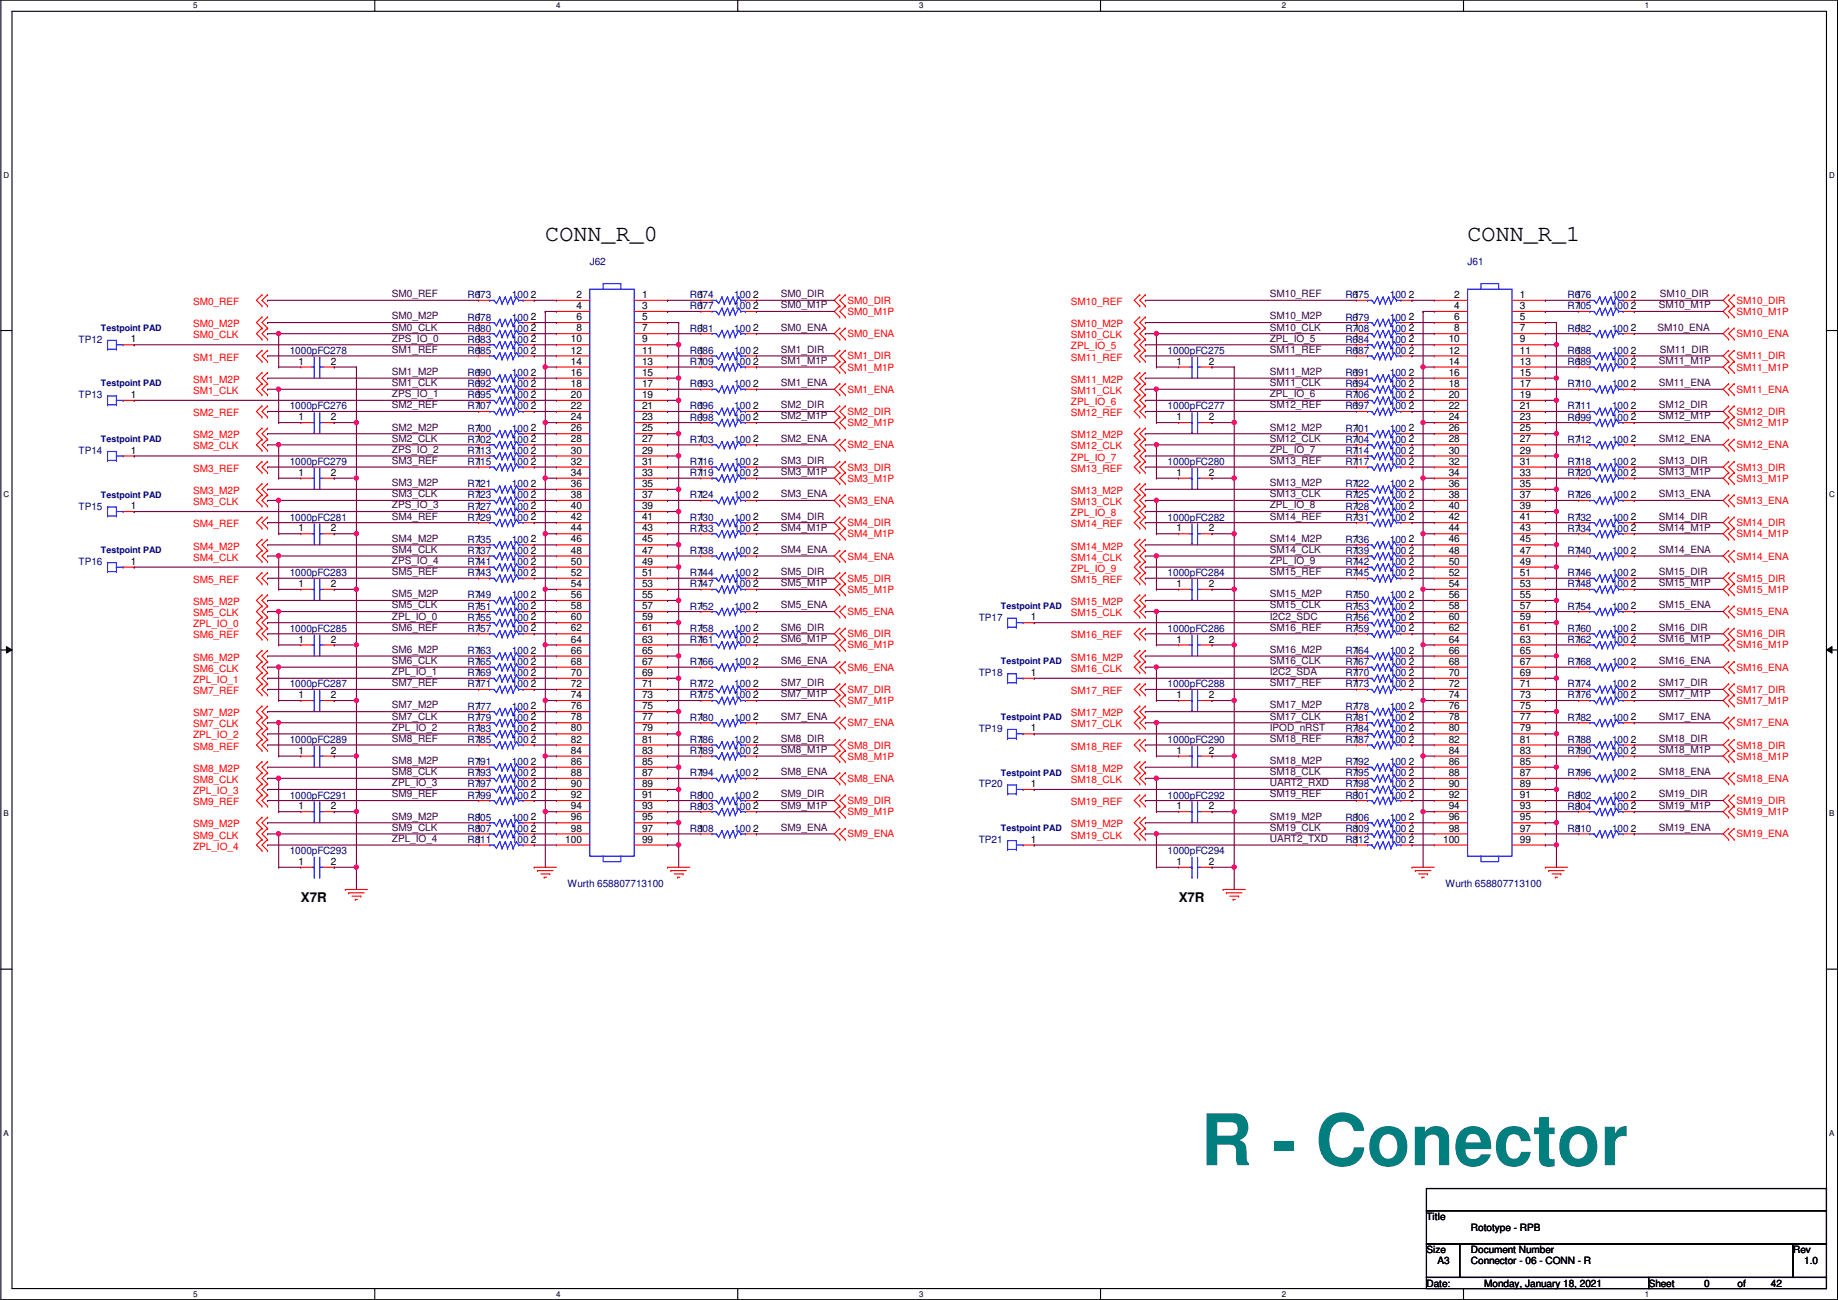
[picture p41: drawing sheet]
<svg xmlns="http://www.w3.org/2000/svg" width="420mm" height="297mm" viewBox="0 0 420 297" stroke-linecap="round" stroke-linejoin="round" font-family="sans-serif">
<defs><g id="words">
<text font-size="16.3" fill="#007f7f" x="274.5" y="266.2">R - Conector</text>
<g font-size="5.3">
<text x="124.7" y="55.1">CONN_R_0</text>
<text x="335.5" y="55.1">CONN_R_1</text>
</g>
<g font-size="3">
<text x="68.8" y="206.1">X7R</text>
<text x="269.4" y="206.1">X7R</text>
</g>
<g font-size="2.3" fill="#00007f">
<text x="134.8" y="60.5">J62</text>
<text x="335.5" y="60.5">J61</text>
<text x="106.9" y="68.2">R673</text>
<text x="117" y="68.2">100</text>
<text x="157.7" y="68.2">R674</text>
<text x="157.7" y="70.7">R677</text>
<text x="167.8" y="68.2">100</text>
<text x="167.8" y="70.7">100</text>
<text x="307.5" y="68.2">R675</text>
<text x="317.7" y="68.2">100</text>
<text x="358.3" y="70.7">R705</text>
<text x="358.3" y="68.2">R676</text>
<text x="368.5" y="70.7">100</text>
<text x="368.5" y="68.2">100</text>
<text x="106.9" y="73.2">R678</text>
<text x="106.9" y="75.8">R680</text>
<text x="117" y="73.2">100</text>
<text x="117" y="75.8">100</text>
<text x="157.7" y="75.8">R681</text>
<text x="167.8" y="75.8">100</text>
<text x="307.5" y="75.8">R708</text>
<text x="307.5" y="73.2">R679</text>
<text x="317.7" y="75.8">100</text>
<text x="317.7" y="73.2">100</text>
<text x="358.3" y="75.8">R682</text>
<text x="368.5" y="75.8">100</text>
<text x="18" y="78.3">TP12</text>
<text x="66.2" y="80.9">1000pFC278</text>
<text x="106.9" y="80.9">R685</text>
<text x="106.9" y="78.3">R683</text>
<text x="117" y="80.9">100</text>
<text x="117" y="78.3">100</text>
<text x="157.7" y="83.4">R709</text>
<text x="157.7" y="80.9">R686</text>
<text x="167.8" y="83.4">100</text>
<text x="167.8" y="80.9">100</text>
<text x="266.9" y="80.9">1000pFC275</text>
<text x="307.5" y="78.3">R684</text>
<text x="307.5" y="80.9">R687</text>
<text x="317.7" y="78.3">100</text>
<text x="317.7" y="80.9">100</text>
<text x="358.3" y="80.9">R688</text>
<text x="358.3" y="83.4">R689</text>
<text x="368.5" y="80.9">100</text>
<text x="368.5" y="83.4">100</text>
<text x="106.9" y="85.9">R690</text>
<text x="106.9" y="88.5">R692</text>
<text x="117" y="85.9">100</text>
<text x="117" y="88.5">100</text>
<text x="157.7" y="88.5">R693</text>
<text x="167.8" y="88.5">100</text>
<text x="307.5" y="85.9">R691</text>
<text x="307.5" y="88.5">R694</text>
<text x="317.7" y="85.9">100</text>
<text x="317.7" y="88.5">100</text>
<text x="358.3" y="88.5">R710</text>
<text x="368.5" y="88.5">100</text>
<text x="18" y="91">TP13</text>
<text x="66.2" y="93.6">1000pFC276</text>
<text x="106.9" y="93.6">R707</text>
<text x="106.9" y="91">R695</text>
<text x="117" y="93.6">100</text>
<text x="117" y="91">100</text>
<text x="157.7" y="93.6">R696</text>
<text x="167.8" y="93.6">100</text>
<text x="266.9" y="93.6">1000pFC277</text>
<text x="307.5" y="91">R706</text>
<text x="307.5" y="93.6">R697</text>
<text x="317.7" y="91">100</text>
<text x="317.7" y="93.6">100</text>
<text x="358.3" y="93.6">R711</text>
<text x="368.5" y="93.6">100</text>
<text x="106.9" y="98.6">R700</text>
<text x="106.9" y="101.2">R702</text>
<text x="117" y="98.6">100</text>
<text x="117" y="101.2">100</text>
<text x="157.7" y="96.1">R698</text>
<text x="157.7" y="101.2">R703</text>
<text x="167.8" y="96.1">100</text>
<text x="167.8" y="101.2">100</text>
<text x="307.5" y="98.6">R701</text>
<text x="307.5" y="101.2">R704</text>
<text x="317.7" y="98.6">100</text>
<text x="317.7" y="101.2">100</text>
<text x="358.3" y="96.1">R699</text>
<text x="358.3" y="101.2">R712</text>
<text x="368.5" y="96.1">100</text>
<text x="368.5" y="101.2">100</text>
<text x="18" y="103.7">TP14</text>
<text x="66.2" y="106.3">1000pFC279</text>
<text x="106.9" y="103.7">R713</text>
<text x="106.9" y="106.3">R715</text>
<text x="117" y="103.7">100</text>
<text x="117" y="106.3">100</text>
<text x="157.7" y="106.3">R716</text>
<text x="167.8" y="106.3">100</text>
<text x="266.9" y="106.3">1000pFC280</text>
<text x="307.5" y="106.3">R717</text>
<text x="307.5" y="103.7">R714</text>
<text x="317.7" y="106.3">100</text>
<text x="317.7" y="103.7">100</text>
<text x="358.3" y="106.3">R718</text>
<text x="368.5" y="106.3">100</text>
<text x="106.9" y="111.3">R721</text>
<text x="106.9" y="113.9">R723</text>
<text x="117" y="111.3">100</text>
<text x="117" y="113.9">100</text>
<text x="157.7" y="108.8">R719</text>
<text x="157.7" y="113.9">R724</text>
<text x="167.8" y="108.8">100</text>
<text x="167.8" y="113.9">100</text>
<text x="307.5" y="111.3">R722</text>
<text x="307.5" y="113.9">R725</text>
<text x="317.7" y="111.3">100</text>
<text x="317.7" y="113.9">100</text>
<text x="358.3" y="108.8">R720</text>
<text x="358.3" y="113.9">R726</text>
<text x="368.5" y="108.8">100</text>
<text x="368.5" y="113.9">100</text>
<text x="18" y="116.4">TP15</text>
<text x="66.2" y="119">1000pFC281</text>
<text x="106.9" y="116.4">R727</text>
<text x="106.9" y="119">R729</text>
<text x="117" y="116.4">100</text>
<text x="117" y="119">100</text>
<text x="157.7" y="119">R730</text>
<text x="167.8" y="119">100</text>
<text x="266.9" y="119">1000pFC282</text>
<text x="307.5" y="119">R731</text>
<text x="307.5" y="116.4">R728</text>
<text x="317.7" y="119">100</text>
<text x="317.7" y="116.4">100</text>
<text x="358.3" y="119">R732</text>
<text x="368.5" y="119">100</text>
<text x="106.9" y="124">R735</text>
<text x="117" y="124">100</text>
<text x="157.7" y="121.5">R733</text>
<text x="167.8" y="121.5">100</text>
<text x="307.5" y="124">R736</text>
<text x="317.7" y="124">100</text>
<text x="358.3" y="121.5">R734</text>
<text x="368.5" y="121.5">100</text>
<text x="18" y="129.1">TP16</text>
<text x="66.2" y="131.7">1000pFC283</text>
<text x="106.9" y="126.6">R737</text>
<text x="106.9" y="129.1">R741</text>
<text x="106.9" y="131.7">R743</text>
<text x="117" y="126.6">100</text>
<text x="117" y="129.1">100</text>
<text x="117" y="131.7">100</text>
<text x="157.7" y="126.6">R738</text>
<text x="157.7" y="131.7">R744</text>
<text x="167.8" y="126.6">100</text>
<text x="167.8" y="131.7">100</text>
<text x="266.9" y="131.7">1000pFC284</text>
<text x="307.5" y="126.6">R739</text>
<text x="307.5" y="129.1">R742</text>
<text x="307.5" y="131.7">R745</text>
<text x="317.7" y="126.6">100</text>
<text x="317.7" y="129.1">100</text>
<text x="317.7" y="131.7">100</text>
<text x="358.3" y="131.7">R746</text>
<text x="358.3" y="126.6">R740</text>
<text x="368.5" y="131.7">100</text>
<text x="368.5" y="126.6">100</text>
<text x="106.9" y="136.7">R749</text>
<text x="117" y="136.7">100</text>
<text x="157.7" y="134.2">R747</text>
<text x="167.8" y="134.2">100</text>
<text x="307.5" y="136.7">R750</text>
<text x="317.7" y="136.7">100</text>
<text x="358.3" y="134.2">R748</text>
<text x="368.5" y="134.2">100</text>
<text x="106.9" y="139.3">R751</text>
<text x="106.9" y="141.8">R755</text>
<text x="117" y="139.3">100</text>
<text x="117" y="141.8">100</text>
<text x="157.7" y="139.3">R752</text>
<text x="167.8" y="139.3">100</text>
<text x="223.7" y="141.8">TP17</text>
<text x="307.5" y="139.3">R753</text>
<text x="307.5" y="141.8">R756</text>
<text x="317.7" y="139.3">100</text>
<text x="317.7" y="141.8">100</text>
<text x="358.3" y="139.3">R754</text>
<text x="368.5" y="139.3">100</text>
<text x="66.2" y="144.4">1000pFC285</text>
<text x="106.9" y="144.4">R757</text>
<text x="106.9" y="149.4">R763</text>
<text x="117" y="144.4">100</text>
<text x="117" y="149.4">100</text>
<text x="157.7" y="144.4">R758</text>
<text x="157.7" y="146.9">R761</text>
<text x="167.8" y="144.4">100</text>
<text x="167.8" y="146.9">100</text>
<text x="266.9" y="144.4">1000pFC286</text>
<text x="307.5" y="149.4">R764</text>
<text x="307.5" y="144.4">R759</text>
<text x="317.7" y="149.4">100</text>
<text x="317.7" y="144.4">100</text>
<text x="358.3" y="146.9">R762</text>
<text x="358.3" y="144.4">R760</text>
<text x="368.5" y="146.9">100</text>
<text x="368.5" y="144.4">100</text>
<text x="106.9" y="154.5">R769</text>
<text x="106.9" y="152">R765</text>
<text x="117" y="154.5">100</text>
<text x="117" y="152">100</text>
<text x="157.7" y="152">R766</text>
<text x="167.8" y="152">100</text>
<text x="223.7" y="154.5">TP18</text>
<text x="307.5" y="152">R767</text>
<text x="307.5" y="154.5">R770</text>
<text x="317.7" y="152">100</text>
<text x="317.7" y="154.5">100</text>
<text x="358.3" y="152">R768</text>
<text x="368.5" y="152">100</text>
<text x="66.2" y="157.1">1000pFC287</text>
<text x="106.9" y="157.1">R771</text>
<text x="117" y="157.1">100</text>
<text x="157.7" y="157.1">R772</text>
<text x="157.7" y="159.6">R775</text>
<text x="167.8" y="157.1">100</text>
<text x="167.8" y="159.6">100</text>
<text x="266.9" y="157.1">1000pFC288</text>
<text x="307.5" y="157.1">R773</text>
<text x="317.7" y="157.1">100</text>
<text x="358.3" y="157.1">R774</text>
<text x="358.3" y="159.6">R776</text>
<text x="368.5" y="157.1">100</text>
<text x="368.5" y="159.6">100</text>
<text x="106.9" y="167.2">R783</text>
<text x="106.9" y="162.1">R777</text>
<text x="106.9" y="164.7">R779</text>
<text x="117" y="167.2">100</text>
<text x="117" y="162.1">100</text>
<text x="117" y="164.7">100</text>
<text x="157.7" y="164.7">R780</text>
<text x="167.8" y="164.7">100</text>
<text x="223.7" y="167.2">TP19</text>
<text x="307.5" y="164.7">R781</text>
<text x="307.5" y="167.2">R784</text>
<text x="307.5" y="162.1">R778</text>
<text x="317.7" y="164.7">100</text>
<text x="317.7" y="167.2">100</text>
<text x="317.7" y="162.1">100</text>
<text x="358.3" y="164.7">R782</text>
<text x="368.5" y="164.7">100</text>
<text x="66.2" y="169.8">1000pFC289</text>
<text x="106.9" y="169.8">R785</text>
<text x="117" y="169.8">100</text>
<text x="157.7" y="169.8">R786</text>
<text x="157.7" y="172.3">R789</text>
<text x="167.8" y="169.8">100</text>
<text x="167.8" y="172.3">100</text>
<text x="266.9" y="169.8">1000pFC290</text>
<text x="307.5" y="169.8">R787</text>
<text x="317.7" y="169.8">100</text>
<text x="358.3" y="169.8">R788</text>
<text x="358.3" y="172.3">R790</text>
<text x="368.5" y="169.8">100</text>
<text x="368.5" y="172.3">100</text>
<text x="106.9" y="174.8">R791</text>
<text x="106.9" y="177.4">R793</text>
<text x="106.9" y="179.9">R797</text>
<text x="117" y="174.8">100</text>
<text x="117" y="177.4">100</text>
<text x="117" y="179.9">100</text>
<text x="157.7" y="177.4">R794</text>
<text x="167.8" y="177.4">100</text>
<text x="223.7" y="179.9">TP20</text>
<text x="307.5" y="179.9">R798</text>
<text x="307.5" y="174.8">R792</text>
<text x="307.5" y="177.4">R795</text>
<text x="317.7" y="179.9">100</text>
<text x="317.7" y="174.8">100</text>
<text x="317.7" y="177.4">100</text>
<text x="358.3" y="177.4">R796</text>
<text x="368.5" y="177.4">100</text>
<text x="66.2" y="182.5">1000pFC291</text>
<text x="106.9" y="182.5">R799</text>
<text x="117" y="182.5">100</text>
<text x="157.7" y="182.5">R800</text>
<text x="157.7" y="185">R803</text>
<text x="167.8" y="182.5">100</text>
<text x="167.8" y="185">100</text>
<text x="266.9" y="182.5">1000pFC292</text>
<text x="307.5" y="182.5">R801</text>
<text x="317.7" y="182.5">100</text>
<text x="358.3" y="185">R804</text>
<text x="358.3" y="182.5">R802</text>
<text x="368.5" y="185">100</text>
<text x="368.5" y="182.5">100</text>
<text x="106.9" y="187.5">R805</text>
<text x="106.9" y="190.1">R807</text>
<text x="117" y="187.5">100</text>
<text x="117" y="190.1">100</text>
<text x="157.7" y="190.1">R808</text>
<text x="167.8" y="190.1">100</text>
<text x="307.5" y="187.5">R806</text>
<text x="307.5" y="190.1">R809</text>
<text x="317.7" y="187.5">100</text>
<text x="317.7" y="190.1">100</text>
<text x="358.3" y="190.1">R810</text>
<text x="368.5" y="190.1">100</text>
<text x="66.2" y="195.2">1000pFC293</text>
<text x="106.9" y="192.6">R811</text>
<text x="117" y="192.6">100</text>
<text x="223.7" y="192.6">TP21</text>
<text x="266.9" y="195.2">1000pFC294</text>
<text x="307.5" y="192.6">R812</text>
<text x="317.7" y="192.6">100</text>
<text x="129.7" y="202.8">Wurth 658807713100</text>
<text x="330.4" y="202.8">Wurth 658807713100</text>
</g>
<g font-size="2.3" fill="#f00">
<text x="44.1" y="69.7">SM0_REF</text>
<text x="193.7" y="69.4">SM0_DIR</text>
<text x="193.7" y="72">SM0_M1P</text>
<text x="244.8" y="69.7">SM10_REF</text>
<text x="396.9" y="69.4">SM10_DIR</text>
<text x="396.9" y="72">SM10_M1P</text>
<text x="44.1" y="74.8">SM0_M2P</text>
<text x="44.1" y="77.3">SM0_CLK</text>
<text x="193.7" y="77">SM0_ENA</text>
<text x="244.8" y="74.8">SM10_M2P</text>
<text x="244.8" y="77.3">SM10_CLK</text>
<text x="396.9" y="77">SM10_ENA</text>
<text x="44.1" y="82.4">SM1_REF</text>
<text x="193.7" y="82.1">SM1_DIR</text>
<text x="244.8" y="79.8">ZPL_IO_5</text>
<text x="244.8" y="82.4">SM11_REF</text>
<text x="396.9" y="82.1">SM11_DIR</text>
<text x="44.1" y="87.5">SM1_M2P</text>
<text x="193.7" y="84.7">SM1_M1P</text>
<text x="193.7" y="89.7">SM1_ENA</text>
<text x="244.8" y="87.5">SM11_M2P</text>
<text x="396.9" y="84.7">SM11_M1P</text>
<text x="396.9" y="89.7">SM11_ENA</text>
<text x="44.1" y="90">SM1_CLK</text>
<text x="44.1" y="95.1">SM2_REF</text>
<text x="193.7" y="94.8">SM2_DIR</text>
<text x="244.8" y="90">SM11_CLK</text>
<text x="244.8" y="92.5">ZPL_IO_6</text>
<text x="244.8" y="95.1">SM12_REF</text>
<text x="396.9" y="94.8">SM12_DIR</text>
<text x="44.1" y="100.2">SM2_M2P</text>
<text x="193.7" y="97.4">SM2_M1P</text>
<text x="244.8" y="100.2">SM12_M2P</text>
<text x="396.9" y="97.4">SM12_M1P</text>
<text x="44.1" y="102.7">SM2_CLK</text>
<text x="44.1" y="107.8">SM3_REF</text>
<text x="193.7" y="102.4">SM2_ENA</text>
<text x="193.7" y="107.5">SM3_DIR</text>
<text x="244.8" y="102.7">SM12_CLK</text>
<text x="244.8" y="105.2">ZPL_IO_7</text>
<text x="244.8" y="107.8">SM13_REF</text>
<text x="396.9" y="102.4">SM12_ENA</text>
<text x="396.9" y="107.5">SM13_DIR</text>
<text x="44.1" y="112.9">SM3_M2P</text>
<text x="193.7" y="110.1">SM3_M1P</text>
<text x="244.8" y="112.9">SM13_M2P</text>
<text x="396.9" y="110.1">SM13_M1P</text>
<text x="44.1" y="115.4">SM3_CLK</text>
<text x="193.7" y="115.1">SM3_ENA</text>
<text x="244.8" y="115.4">SM13_CLK</text>
<text x="244.8" y="117.9">ZPL_IO_8</text>
<text x="396.9" y="115.1">SM13_ENA</text>
<text x="44.1" y="120.5">SM4_REF</text>
<text x="44.1" y="125.6">SM4_M2P</text>
<text x="193.7" y="120.2">SM4_DIR</text>
<text x="193.7" y="122.8">SM4_M1P</text>
<text x="244.8" y="120.5">SM14_REF</text>
<text x="244.8" y="125.6">SM14_M2P</text>
<text x="396.9" y="120.2">SM14_DIR</text>
<text x="396.9" y="122.8">SM14_M1P</text>
<text x="44.1" y="128.1">SM4_CLK</text>
<text x="193.7" y="127.8">SM4_ENA</text>
<text x="244.8" y="130.6">ZPL_IO_9</text>
<text x="244.8" y="128.1">SM14_CLK</text>
<text x="396.9" y="127.8">SM14_ENA</text>
<text x="44.1" y="133.2">SM5_REF</text>
<text x="193.7" y="132.9">SM5_DIR</text>
<text x="193.7" y="135.5">SM5_M1P</text>
<text x="244.8" y="133.2">SM15_REF</text>
<text x="396.9" y="132.9">SM15_DIR</text>
<text x="396.9" y="135.5">SM15_M1P</text>
<text x="44.1" y="138.3">SM5_M2P</text>
<text x="44.1" y="140.8">SM5_CLK</text>
<text x="44.1" y="143.3">ZPL_IO_0</text>
<text x="193.7" y="140.5">SM5_ENA</text>
<text x="244.8" y="138.3">SM15_M2P</text>
<text x="244.8" y="140.8">SM15_CLK</text>
<text x="396.9" y="140.5">SM15_ENA</text>
<text x="44.1" y="145.9">SM6_REF</text>
<text x="193.7" y="145.6">SM6_DIR</text>
<text x="193.7" y="148.2">SM6_M1P</text>
<text x="244.8" y="145.9">SM16_REF</text>
<text x="396.9" y="145.6">SM16_DIR</text>
<text x="396.9" y="148.2">SM16_M1P</text>
<text x="44.1" y="151">SM6_M2P</text>
<text x="44.1" y="153.5">SM6_CLK</text>
<text x="193.7" y="153.2">SM6_ENA</text>
<text x="244.8" y="151">SM16_M2P</text>
<text x="244.8" y="153.5">SM16_CLK</text>
<text x="396.9" y="153.2">SM16_ENA</text>
<text x="44.1" y="156">ZPL_IO_1</text>
<text x="44.1" y="158.6">SM7_REF</text>
<text x="193.7" y="158.3">SM7_DIR</text>
<text x="193.7" y="160.9">SM7_M1P</text>
<text x="244.8" y="158.6">SM17_REF</text>
<text x="396.9" y="158.3">SM17_DIR</text>
<text x="396.9" y="160.9">SM17_M1P</text>
<text x="44.1" y="163.7">SM7_M2P</text>
<text x="44.1" y="166.2">SM7_CLK</text>
<text x="193.7" y="165.9">SM7_ENA</text>
<text x="244.8" y="163.7">SM17_M2P</text>
<text x="244.8" y="166.2">SM17_CLK</text>
<text x="396.9" y="165.9">SM17_ENA</text>
<text x="44.1" y="168.7">ZPL_IO_2</text>
<text x="44.1" y="171.3">SM8_REF</text>
<text x="193.7" y="171">SM8_DIR</text>
<text x="193.7" y="173.6">SM8_M1P</text>
<text x="244.8" y="171.3">SM18_REF</text>
<text x="396.9" y="171">SM18_DIR</text>
<text x="396.9" y="173.6">SM18_M1P</text>
<text x="44.1" y="176.4">SM8_M2P</text>
<text x="44.1" y="178.9">SM8_CLK</text>
<text x="193.7" y="178.6">SM8_ENA</text>
<text x="244.8" y="176.4">SM18_M2P</text>
<text x="244.8" y="178.9">SM18_CLK</text>
<text x="396.9" y="178.6">SM18_ENA</text>
<text x="44.1" y="181.4">ZPL_IO_3</text>
<text x="44.1" y="184">SM9_REF</text>
<text x="193.7" y="183.7">SM9_DIR</text>
<text x="244.8" y="184">SM19_REF</text>
<text x="396.9" y="183.7">SM19_DIR</text>
<text x="44.1" y="189.1">SM9_M2P</text>
<text x="44.1" y="191.6">SM9_CLK</text>
<text x="193.7" y="186.3">SM9_M1P</text>
<text x="193.7" y="191.3">SM9_ENA</text>
<text x="244.8" y="189.1">SM19_M2P</text>
<text x="244.8" y="191.6">SM19_CLK</text>
<text x="396.9" y="186.3">SM19_M1P</text>
<text x="396.9" y="191.3">SM19_ENA</text>
<text x="44.1" y="194.1">ZPL_IO_4</text>
</g>
<g font-size="2.3" fill="#400040">
<text x="89.6" y="67.9">SM0_REF</text>
<text x="178.5" y="67.9">SM0_DIR</text>
<text x="178.5" y="70.4">SM0_M1P</text>
<text x="290.3" y="67.9">SM10_REF</text>
<text x="379.2" y="70.4">SM10_M1P</text>
<text x="379.4" y="67.9">SM10_DIR</text>
<text x="89.6" y="73">SM0_M2P</text>
<text x="89.6" y="75.5">SM0_CLK</text>
<text x="178.5" y="75.5">SM0_ENA</text>
<text x="290.3" y="73">SM10_M2P</text>
<text x="290.3" y="75.5">SM10_CLK</text>
<text x="378.9" y="75.5">SM10_ENA</text>
<text x="89.6" y="78.1">ZPS_IO_0</text>
<text x="89.6" y="80.6">SM1_REF</text>
<text x="178.5" y="83.1">SM1_M1P</text>
<text x="178.5" y="80.6">SM1_DIR</text>
<text x="290.3" y="78.1">ZPL_IO_5</text>
<text x="290.3" y="80.6">SM11_REF</text>
<text x="379.2" y="83.1">SM11_M1P</text>
<text x="379.4" y="80.6">SM11_DIR</text>
<text x="89.6" y="85.7">SM1_M2P</text>
<text x="89.6" y="88.2">SM1_CLK</text>
<text x="178.5" y="88.2">SM1_ENA</text>
<text x="290.3" y="85.7">SM11_M2P</text>
<text x="290.3" y="88.2">SM11_CLK</text>
<text x="379.2" y="88.2">SM11_ENA</text>
<text x="89.6" y="90.8">ZPS_IO_1</text>
<text x="89.6" y="93.3">SM2_REF</text>
<text x="178.5" y="93.3">SM2_DIR</text>
<text x="178.5" y="95.8">SM2_M1P</text>
<text x="290.3" y="90.8">ZPL_IO_6</text>
<text x="290.3" y="93.3">SM12_REF</text>
<text x="379.2" y="95.8">SM12_M1P</text>
<text x="379.2" y="93.3">SM12_DIR</text>
<text x="89.6" y="98.4">SM2_M2P</text>
<text x="89.6" y="100.9">SM2_CLK</text>
<text x="178.5" y="100.9">SM2_ENA</text>
<text x="290.3" y="98.4">SM12_M2P</text>
<text x="290.3" y="100.9">SM12_CLK</text>
<text x="379.2" y="100.9">SM12_ENA</text>
<text x="89.6" y="103.5">ZPS_IO_2</text>
<text x="89.6" y="106">SM3_REF</text>
<text x="178.5" y="106">SM3_DIR</text>
<text x="290.3" y="103.5">ZPL_IO_7</text>
<text x="290.3" y="106">SM13_REF</text>
<text x="379.2" y="106">SM13_DIR</text>
<text x="89.6" y="111.1">SM3_M2P</text>
<text x="89.6" y="113.6">SM3_CLK</text>
<text x="178.5" y="113.6">SM3_ENA</text>
<text x="178.5" y="108.5">SM3_M1P</text>
<text x="290.3" y="111.1">SM13_M2P</text>
<text x="290.3" y="113.6">SM13_CLK</text>
<text x="379.2" y="108.5">SM13_M1P</text>
<text x="379.2" y="113.6">SM13_ENA</text>
<text x="89.6" y="116.2">ZPS_IO_3</text>
<text x="89.6" y="118.7">SM4_REF</text>
<text x="178.5" y="118.7">SM4_DIR</text>
<text x="290.3" y="116.2">ZPL_IO_8</text>
<text x="290.3" y="118.7">SM14_REF</text>
<text x="379.2" y="118.7">SM14_DIR</text>
<text x="89.6" y="123.8">SM4_M2P</text>
<text x="178.5" y="121.2">SM4_M1P</text>
<text x="290.3" y="123.8">SM14_M2P</text>
<text x="379.2" y="121.2">SM14_M1P</text>
<text x="89.6" y="128.9">ZPS_IO_4</text>
<text x="89.6" y="131.4">SM5_REF</text>
<text x="89.6" y="126.3">SM4_CLK</text>
<text x="178.5" y="131.4">SM5_DIR</text>
<text x="178.5" y="126.3">SM4_ENA</text>
<text x="290.3" y="128.9">ZPL_IO_9</text>
<text x="290.3" y="131.4">SM15_REF</text>
<text x="290.3" y="126.3">SM14_CLK</text>
<text x="379.2" y="126.3">SM14_ENA</text>
<text x="379.2" y="131.4">SM15_DIR</text>
<text x="89.6" y="136.5">SM5_M2P</text>
<text x="178.5" y="133.9">SM5_M1P</text>
<text x="290.3" y="136.5">SM15_M2P</text>
<text x="379.2" y="133.9">SM15_M1P</text>
<text x="89.6" y="141.6">ZPL_IO_0</text>
<text x="89.6" y="139">SM5_CLK</text>
<text x="178.5" y="139">SM5_ENA</text>
<text x="290.3" y="139">SM15_CLK</text>
<text x="290.3" y="141.6">I2C2_SDC</text>
<text x="379.2" y="139">SM15_ENA</text>
<text x="89.6" y="144.1">SM6_REF</text>
<text x="89.6" y="149.2">SM6_M2P</text>
<text x="178.5" y="146.6">SM6_M1P</text>
<text x="178.5" y="144.1">SM6_DIR</text>
<text x="290.3" y="144.1">SM16_REF</text>
<text x="290.3" y="149.2">SM16_M2P</text>
<text x="379.2" y="144.1">SM16_DIR</text>
<text x="379.2" y="146.6">SM16_M1P</text>
<text x="89.6" y="154.3">ZPL_IO_1</text>
<text x="89.6" y="151.7">SM6_CLK</text>
<text x="178.5" y="151.7">SM6_ENA</text>
<text x="290.3" y="151.7">SM16_CLK</text>
<text x="290.3" y="154.3">I2C2_SDA</text>
<text x="379.2" y="151.7">SM16_ENA</text>
<text x="89.6" y="156.8">SM7_REF</text>
<text x="89.6" y="161.9">SM7_M2P</text>
<text x="178.5" y="159.3">SM7_M1P</text>
<text x="178.5" y="156.8">SM7_DIR</text>
<text x="290.3" y="156.8">SM17_REF</text>
<text x="290.3" y="161.9">SM17_M2P</text>
<text x="379.2" y="156.8">SM17_DIR</text>
<text x="379.2" y="159.3">SM17_M1P</text>
<text x="89.6" y="167">ZPL_IO_2</text>
<text x="89.6" y="164.4">SM7_CLK</text>
<text x="178.5" y="164.4">SM7_ENA</text>
<text x="290.3" y="164.4">SM17_CLK</text>
<text x="290.3" y="167">IPOD_nRST</text>
<text x="379.2" y="164.4">SM17_ENA</text>
<text x="89.6" y="169.5">SM8_REF</text>
<text x="178.5" y="169.5">SM8_DIR</text>
<text x="178.5" y="172">SM8_M1P</text>
<text x="290.3" y="169.5">SM18_REF</text>
<text x="379.2" y="169.5">SM18_DIR</text>
<text x="379.2" y="172">SM18_M1P</text>
<text x="89.6" y="174.6">SM8_M2P</text>
<text x="89.6" y="179.7">ZPL_IO_3</text>
<text x="89.6" y="177.1">SM8_CLK</text>
<text x="178.5" y="177.1">SM8_ENA</text>
<text x="290.3" y="174.6">SM18_M2P</text>
<text x="290.3" y="177.1">SM18_CLK</text>
<text x="290.3" y="179.7">UART2_RXD</text>
<text x="379.2" y="177.1">SM18_ENA</text>
<text x="89.6" y="182.2">SM9_REF</text>
<text x="178.5" y="182.2">SM9_DIR</text>
<text x="178.5" y="184.7">SM9_M1P</text>
<text x="290.3" y="182.2">SM19_REF</text>
<text x="379.2" y="184.7">SM19_M1P</text>
<text x="379.2" y="182.2">SM19_DIR</text>
<text x="89.6" y="187.3">SM9_M2P</text>
<text x="89.6" y="189.8">SM9_CLK</text>
<text x="178.5" y="189.8">SM9_ENA</text>
<text x="290.3" y="187.3">SM19_M2P</text>
<text x="290.3" y="189.8">SM19_CLK</text>
<text x="379.2" y="189.8">SM19_ENA</text>
<text x="89.6" y="192.4">ZPL_IO_4</text>
<text x="290.3" y="192.4">UART2_TXD</text>
</g>
<g font-size="2.3">
<text x="108.9" y="68.1">1</text>
<text x="121.4" y="68.1">2</text>
<text x="131.8" y="68.1">2</text>
<text x="131.8" y="70.6">4</text>
<text x="146.8" y="68.1">1</text>
<text x="146.8" y="70.6">3</text>
<text x="159.7" y="68.1">1</text>
<text x="159.7" y="70.6">1</text>
<text x="172.2" y="68.1">2</text>
<text x="172.2" y="70.6">2</text>
<text x="309.6" y="68.1">1</text>
<text x="322" y="68.1">2</text>
<text x="332.4" y="68.1">2</text>
<text x="332.4" y="70.6">4</text>
<text x="347.4" y="68.1">1</text>
<text x="347.4" y="70.6">3</text>
<text x="360.4" y="70.6">1</text>
<text x="360.4" y="68.1">1</text>
<text x="372.8" y="70.6">2</text>
<text x="372.8" y="68.1">2</text>
<text x="108.9" y="73.2">1</text>
<text x="108.9" y="75.7">1</text>
<text x="121.4" y="73.2">2</text>
<text x="121.4" y="75.7">2</text>
<text x="131.8" y="73.2">6</text>
<text x="131.8" y="75.7">8</text>
<text x="146.8" y="73.2">5</text>
<text x="146.8" y="75.7">7</text>
<text x="159.7" y="75.7">1</text>
<text x="172.2" y="75.7">2</text>
<text x="309.6" y="75.7">1</text>
<text x="309.6" y="73.2">1</text>
<text x="322" y="75.7">2</text>
<text x="322" y="73.2">2</text>
<text x="332.4" y="73.2">6</text>
<text x="332.4" y="75.7">8</text>
<text x="347.4" y="73.2">5</text>
<text x="347.4" y="75.7">7</text>
<text x="360.4" y="75.7">1</text>
<text x="372.8" y="75.7">2</text>
<text x="29.9" y="78.2">1</text>
<text x="68.3" y="83.3">1</text>
<text x="75.6" y="83.3">2</text>
<text x="108.9" y="80.8">1</text>
<text x="108.9" y="78.2">1</text>
<text x="121.4" y="80.8">2</text>
<text x="121.4" y="78.2">2</text>
<text x="130.5" y="78.2">10</text>
<text x="130.5" y="80.8">12</text>
<text x="130.5" y="83.3">14</text>
<text x="146.8" y="78.2">9</text>
<text x="146.8" y="80.8">11</text>
<text x="146.8" y="83.3">13</text>
<text x="159.7" y="83.3">1</text>
<text x="159.7" y="80.8">1</text>
<text x="172.2" y="83.3">2</text>
<text x="172.2" y="80.8">2</text>
<text x="268.9" y="83.3">1</text>
<text x="276.3" y="83.3">2</text>
<text x="309.6" y="78.2">1</text>
<text x="309.6" y="80.8">1</text>
<text x="322" y="78.2">2</text>
<text x="322" y="80.8">2</text>
<text x="331.2" y="78.2">10</text>
<text x="331.2" y="80.8">12</text>
<text x="331.2" y="83.3">14</text>
<text x="347.4" y="78.2">9</text>
<text x="347.4" y="80.8">11</text>
<text x="347.4" y="83.3">13</text>
<text x="360.4" y="80.8">1</text>
<text x="360.4" y="83.3">1</text>
<text x="372.8" y="80.8">2</text>
<text x="372.8" y="83.3">2</text>
<text x="108.9" y="85.9">1</text>
<text x="108.9" y="88.4">1</text>
<text x="121.4" y="85.9">2</text>
<text x="121.4" y="88.4">2</text>
<text x="130.5" y="85.9">16</text>
<text x="130.5" y="88.4">18</text>
<text x="146.8" y="85.9">15</text>
<text x="146.8" y="88.4">17</text>
<text x="159.7" y="88.4">1</text>
<text x="172.2" y="88.4">2</text>
<text x="309.6" y="85.9">1</text>
<text x="309.6" y="88.4">1</text>
<text x="322" y="85.9">2</text>
<text x="322" y="88.4">2</text>
<text x="331.2" y="85.9">16</text>
<text x="331.2" y="88.4">18</text>
<text x="347.4" y="85.9">15</text>
<text x="347.4" y="88.4">17</text>
<text x="360.4" y="88.4">1</text>
<text x="372.8" y="88.4">2</text>
<text x="29.9" y="90.9">1</text>
<text x="108.9" y="93.5">1</text>
<text x="108.9" y="90.9">1</text>
<text x="121.4" y="93.5">2</text>
<text x="121.4" y="90.9">2</text>
<text x="130.5" y="90.9">20</text>
<text x="130.5" y="93.5">22</text>
<text x="146.8" y="90.9">19</text>
<text x="146.8" y="93.5">21</text>
<text x="159.7" y="93.5">1</text>
<text x="172.2" y="93.5">2</text>
<text x="309.6" y="90.9">1</text>
<text x="309.6" y="93.5">1</text>
<text x="322" y="90.9">2</text>
<text x="322" y="93.5">2</text>
<text x="331.2" y="90.9">20</text>
<text x="331.2" y="93.5">22</text>
<text x="347.4" y="90.9">19</text>
<text x="347.4" y="93.5">21</text>
<text x="360.4" y="93.5">1</text>
<text x="372.8" y="93.5">2</text>
<text x="68.3" y="96">1</text>
<text x="75.6" y="96">2</text>
<text x="108.9" y="98.6">1</text>
<text x="108.9" y="101.1">1</text>
<text x="121.4" y="98.6">2</text>
<text x="121.4" y="101.1">2</text>
<text x="130.5" y="96">24</text>
<text x="130.5" y="98.6">26</text>
<text x="130.5" y="101.1">28</text>
<text x="146.8" y="96">23</text>
<text x="146.8" y="98.6">25</text>
<text x="146.8" y="101.1">27</text>
<text x="159.7" y="96">1</text>
<text x="159.7" y="101.1">1</text>
<text x="172.2" y="96">2</text>
<text x="172.2" y="101.1">2</text>
<text x="268.9" y="96">1</text>
<text x="276.3" y="96">2</text>
<text x="309.6" y="98.6">1</text>
<text x="309.6" y="101.1">1</text>
<text x="322" y="98.6">2</text>
<text x="322" y="101.1">2</text>
<text x="331.2" y="96">24</text>
<text x="331.2" y="98.6">26</text>
<text x="331.2" y="101.1">28</text>
<text x="347.4" y="96">23</text>
<text x="347.4" y="98.6">25</text>
<text x="347.4" y="101.1">27</text>
<text x="360.4" y="96">1</text>
<text x="360.4" y="101.1">1</text>
<text x="372.8" y="96">2</text>
<text x="372.8" y="101.1">2</text>
<text x="29.9" y="103.6">1</text>
<text x="108.9" y="103.6">1</text>
<text x="108.9" y="106.2">1</text>
<text x="121.4" y="103.6">2</text>
<text x="121.4" y="106.2">2</text>
<text x="130.5" y="103.6">30</text>
<text x="130.5" y="106.2">32</text>
<text x="146.8" y="103.6">29</text>
<text x="146.8" y="106.2">31</text>
<text x="159.7" y="106.2">1</text>
<text x="172.2" y="106.2">2</text>
<text x="309.6" y="106.2">1</text>
<text x="309.6" y="103.6">1</text>
<text x="322" y="106.2">2</text>
<text x="322" y="103.6">2</text>
<text x="331.2" y="103.6">30</text>
<text x="331.2" y="106.2">32</text>
<text x="347.4" y="103.6">29</text>
<text x="347.4" y="106.2">31</text>
<text x="360.4" y="106.2">1</text>
<text x="372.8" y="106.2">2</text>
<text x="68.3" y="108.7">1</text>
<text x="75.6" y="108.7">2</text>
<text x="108.9" y="111.3">1</text>
<text x="108.9" y="113.8">1</text>
<text x="121.4" y="111.3">2</text>
<text x="121.4" y="113.8">2</text>
<text x="130.5" y="108.7">34</text>
<text x="130.5" y="111.3">36</text>
<text x="130.5" y="113.8">38</text>
<text x="146.8" y="108.7">33</text>
<text x="146.8" y="111.3">35</text>
<text x="146.8" y="113.8">37</text>
<text x="159.7" y="108.7">1</text>
<text x="159.7" y="113.8">1</text>
<text x="172.2" y="108.7">2</text>
<text x="172.2" y="113.8">2</text>
<text x="268.9" y="108.7">1</text>
<text x="276.3" y="108.7">2</text>
<text x="309.6" y="111.3">1</text>
<text x="309.6" y="113.8">1</text>
<text x="322" y="111.3">2</text>
<text x="322" y="113.8">2</text>
<text x="331.2" y="108.7">34</text>
<text x="331.2" y="111.3">36</text>
<text x="331.2" y="113.8">38</text>
<text x="347.4" y="108.7">33</text>
<text x="347.4" y="111.3">35</text>
<text x="347.4" y="113.8">37</text>
<text x="360.4" y="108.7">1</text>
<text x="360.4" y="113.8">1</text>
<text x="372.8" y="108.7">2</text>
<text x="372.8" y="113.8">2</text>
<text x="29.9" y="116.3">1</text>
<text x="108.9" y="116.3">1</text>
<text x="108.9" y="118.9">1</text>
<text x="121.4" y="116.3">2</text>
<text x="121.4" y="118.9">2</text>
<text x="130.5" y="116.3">40</text>
<text x="130.5" y="118.9">42</text>
<text x="146.8" y="116.3">39</text>
<text x="146.8" y="118.9">41</text>
<text x="159.7" y="118.9">1</text>
<text x="172.2" y="118.9">2</text>
<text x="309.6" y="118.9">1</text>
<text x="309.6" y="116.3">1</text>
<text x="322" y="118.9">2</text>
<text x="322" y="116.3">2</text>
<text x="331.2" y="116.3">40</text>
<text x="331.2" y="118.9">42</text>
<text x="347.4" y="116.3">39</text>
<text x="347.4" y="118.9">41</text>
<text x="360.4" y="118.9">1</text>
<text x="372.8" y="118.9">2</text>
<text x="68.3" y="121.4">1</text>
<text x="75.6" y="121.4">2</text>
<text x="108.9" y="124">1</text>
<text x="121.4" y="124">2</text>
<text x="130.5" y="121.4">44</text>
<text x="130.5" y="124">46</text>
<text x="146.8" y="121.4">43</text>
<text x="146.8" y="124">45</text>
<text x="159.7" y="121.4">1</text>
<text x="172.2" y="121.4">2</text>
<text x="268.9" y="121.4">1</text>
<text x="276.3" y="121.4">2</text>
<text x="309.6" y="124">1</text>
<text x="322" y="124">2</text>
<text x="331.2" y="121.4">44</text>
<text x="331.2" y="124">46</text>
<text x="347.4" y="121.4">43</text>
<text x="347.4" y="124">45</text>
<text x="360.4" y="121.4">1</text>
<text x="372.8" y="121.4">2</text>
<text x="29.9" y="129">1</text>
<text x="108.9" y="126.5">1</text>
<text x="108.9" y="129">1</text>
<text x="108.9" y="131.6">1</text>
<text x="121.4" y="126.5">2</text>
<text x="121.4" y="129">2</text>
<text x="121.4" y="131.6">2</text>
<text x="130.5" y="126.5">48</text>
<text x="130.5" y="129">50</text>
<text x="130.5" y="131.6">52</text>
<text x="146.8" y="126.5">47</text>
<text x="146.8" y="129">49</text>
<text x="146.8" y="131.6">51</text>
<text x="159.7" y="126.5">1</text>
<text x="159.7" y="131.6">1</text>
<text x="172.2" y="126.5">2</text>
<text x="172.2" y="131.6">2</text>
<text x="309.6" y="126.5">1</text>
<text x="309.6" y="129">1</text>
<text x="309.6" y="131.6">1</text>
<text x="322" y="126.5">2</text>
<text x="322" y="129">2</text>
<text x="322" y="131.6">2</text>
<text x="331.2" y="126.5">48</text>
<text x="331.2" y="129">50</text>
<text x="331.2" y="131.6">52</text>
<text x="347.4" y="126.5">47</text>
<text x="347.4" y="129">49</text>
<text x="347.4" y="131.6">51</text>
<text x="360.4" y="131.6">1</text>
<text x="360.4" y="126.5">1</text>
<text x="372.8" y="131.6">2</text>
<text x="372.8" y="126.5">2</text>
<text x="68.3" y="134.1">1</text>
<text x="75.6" y="134.1">2</text>
<text x="108.9" y="136.7">1</text>
<text x="121.4" y="136.7">2</text>
<text x="130.5" y="134.1">54</text>
<text x="130.5" y="136.7">56</text>
<text x="146.8" y="134.1">53</text>
<text x="146.8" y="136.7">55</text>
<text x="159.7" y="134.1">1</text>
<text x="172.2" y="134.1">2</text>
<text x="268.9" y="134.1">1</text>
<text x="276.3" y="134.1">2</text>
<text x="309.6" y="136.7">1</text>
<text x="322" y="136.7">2</text>
<text x="331.2" y="134.1">54</text>
<text x="331.2" y="136.7">56</text>
<text x="347.4" y="134.1">53</text>
<text x="347.4" y="136.7">55</text>
<text x="360.4" y="134.1">1</text>
<text x="372.8" y="134.1">2</text>
<text x="108.9" y="139.2">1</text>
<text x="108.9" y="141.7">1</text>
<text x="121.4" y="139.2">2</text>
<text x="121.4" y="141.7">2</text>
<text x="130.5" y="139.2">58</text>
<text x="130.5" y="141.7">60</text>
<text x="146.8" y="139.2">57</text>
<text x="146.8" y="141.7">59</text>
<text x="159.7" y="139.2">1</text>
<text x="172.2" y="139.2">2</text>
<text x="235.7" y="141.7">1</text>
<text x="309.6" y="139.2">1</text>
<text x="309.6" y="141.7">1</text>
<text x="322" y="139.2">2</text>
<text x="322" y="141.7">2</text>
<text x="331.2" y="139.2">58</text>
<text x="331.2" y="141.7">60</text>
<text x="347.4" y="139.2">57</text>
<text x="347.4" y="141.7">59</text>
<text x="360.4" y="139.2">1</text>
<text x="372.8" y="139.2">2</text>
<text x="68.3" y="146.8">1</text>
<text x="75.6" y="146.8">2</text>
<text x="108.9" y="144.3">1</text>
<text x="108.9" y="149.4">1</text>
<text x="121.4" y="144.3">2</text>
<text x="121.4" y="149.4">2</text>
<text x="130.5" y="144.3">62</text>
<text x="130.5" y="146.8">64</text>
<text x="130.5" y="149.4">66</text>
<text x="146.8" y="144.3">61</text>
<text x="146.8" y="146.8">63</text>
<text x="146.8" y="149.4">65</text>
<text x="159.7" y="144.3">1</text>
<text x="159.7" y="146.8">1</text>
<text x="172.2" y="144.3">2</text>
<text x="172.2" y="146.8">2</text>
<text x="268.9" y="146.8">1</text>
<text x="276.3" y="146.8">2</text>
<text x="309.6" y="149.4">1</text>
<text x="309.6" y="144.3">1</text>
<text x="322" y="149.4">2</text>
<text x="322" y="144.3">2</text>
<text x="331.2" y="144.3">62</text>
<text x="331.2" y="146.8">64</text>
<text x="331.2" y="149.4">66</text>
<text x="347.4" y="144.3">61</text>
<text x="347.4" y="146.8">63</text>
<text x="347.4" y="149.4">65</text>
<text x="360.4" y="146.8">1</text>
<text x="360.4" y="144.3">1</text>
<text x="372.8" y="146.8">2</text>
<text x="372.8" y="144.3">2</text>
<text x="108.9" y="154.4">1</text>
<text x="108.9" y="151.9">1</text>
<text x="121.4" y="154.4">2</text>
<text x="121.4" y="151.9">2</text>
<text x="130.5" y="151.9">68</text>
<text x="130.5" y="154.4">70</text>
<text x="146.8" y="151.9">67</text>
<text x="146.8" y="154.4">69</text>
<text x="159.7" y="151.9">1</text>
<text x="172.2" y="151.9">2</text>
<text x="235.7" y="154.4">1</text>
<text x="309.6" y="151.9">1</text>
<text x="309.6" y="154.4">1</text>
<text x="322" y="151.9">2</text>
<text x="322" y="154.4">2</text>
<text x="331.2" y="151.9">68</text>
<text x="331.2" y="154.4">70</text>
<text x="347.4" y="151.9">67</text>
<text x="347.4" y="154.4">69</text>
<text x="360.4" y="151.9">1</text>
<text x="372.8" y="151.9">2</text>
<text x="68.3" y="159.5">1</text>
<text x="75.6" y="159.5">2</text>
<text x="108.9" y="157">1</text>
<text x="121.4" y="157">2</text>
<text x="130.5" y="157">72</text>
<text x="130.5" y="159.5">74</text>
<text x="146.8" y="157">71</text>
<text x="146.8" y="159.5">73</text>
<text x="159.7" y="157">1</text>
<text x="159.7" y="159.5">1</text>
<text x="172.2" y="157">2</text>
<text x="172.2" y="159.5">2</text>
<text x="268.9" y="159.5">1</text>
<text x="276.3" y="159.5">2</text>
<text x="309.6" y="157">1</text>
<text x="322" y="157">2</text>
<text x="331.2" y="157">72</text>
<text x="331.2" y="159.5">74</text>
<text x="347.4" y="157">71</text>
<text x="347.4" y="159.5">73</text>
<text x="360.4" y="157">1</text>
<text x="360.4" y="159.5">1</text>
<text x="372.8" y="157">2</text>
<text x="372.8" y="159.5">2</text>
<text x="108.9" y="167.1">1</text>
<text x="108.9" y="162.1">1</text>
<text x="108.9" y="164.6">1</text>
<text x="121.4" y="167.1">2</text>
<text x="121.4" y="162.1">2</text>
<text x="121.4" y="164.6">2</text>
<text x="130.5" y="162.1">76</text>
<text x="130.5" y="164.6">78</text>
<text x="130.5" y="167.1">80</text>
<text x="146.8" y="162.1">75</text>
<text x="146.8" y="164.6">77</text>
<text x="146.8" y="167.1">79</text>
<text x="159.7" y="164.6">1</text>
<text x="172.2" y="164.6">2</text>
<text x="235.7" y="167.1">1</text>
<text x="309.6" y="164.6">1</text>
<text x="309.6" y="167.1">1</text>
<text x="309.6" y="162.1">1</text>
<text x="322" y="164.6">2</text>
<text x="322" y="167.1">2</text>
<text x="322" y="162.1">2</text>
<text x="331.2" y="162.1">76</text>
<text x="331.2" y="164.6">78</text>
<text x="331.2" y="167.1">80</text>
<text x="347.4" y="162.1">75</text>
<text x="347.4" y="164.6">77</text>
<text x="347.4" y="167.1">79</text>
<text x="360.4" y="164.6">1</text>
<text x="372.8" y="164.6">2</text>
<text x="68.3" y="172.2">1</text>
<text x="75.6" y="172.2">2</text>
<text x="108.9" y="169.7">1</text>
<text x="121.4" y="169.7">2</text>
<text x="130.5" y="169.7">82</text>
<text x="130.5" y="172.2">84</text>
<text x="146.8" y="169.7">81</text>
<text x="146.8" y="172.2">83</text>
<text x="159.7" y="169.7">1</text>
<text x="159.7" y="172.2">1</text>
<text x="172.2" y="169.7">2</text>
<text x="172.2" y="172.2">2</text>
<text x="268.9" y="172.2">1</text>
<text x="276.3" y="172.2">2</text>
<text x="309.6" y="169.7">1</text>
<text x="322" y="169.7">2</text>
<text x="331.2" y="169.7">82</text>
<text x="331.2" y="172.2">84</text>
<text x="347.4" y="169.7">81</text>
<text x="347.4" y="172.2">83</text>
<text x="360.4" y="169.7">1</text>
<text x="360.4" y="172.2">1</text>
<text x="372.8" y="169.7">2</text>
<text x="372.8" y="172.2">2</text>
<text x="108.9" y="174.8">1</text>
<text x="108.9" y="177.3">1</text>
<text x="108.9" y="179.8">1</text>
<text x="121.4" y="174.8">2</text>
<text x="121.4" y="177.3">2</text>
<text x="121.4" y="179.8">2</text>
<text x="130.5" y="174.8">86</text>
<text x="130.5" y="177.3">88</text>
<text x="130.5" y="179.8">90</text>
<text x="146.8" y="174.8">85</text>
<text x="146.8" y="177.3">87</text>
<text x="146.8" y="179.8">89</text>
<text x="159.7" y="177.3">1</text>
<text x="172.2" y="177.3">2</text>
<text x="235.7" y="179.8">1</text>
<text x="309.6" y="179.8">1</text>
<text x="309.6" y="174.8">1</text>
<text x="309.6" y="177.3">1</text>
<text x="322" y="179.8">2</text>
<text x="322" y="174.8">2</text>
<text x="322" y="177.3">2</text>
<text x="331.2" y="174.8">86</text>
<text x="331.2" y="177.3">88</text>
<text x="331.2" y="179.8">90</text>
<text x="347.4" y="174.8">85</text>
<text x="347.4" y="177.3">87</text>
<text x="347.4" y="179.8">89</text>
<text x="360.4" y="177.3">1</text>
<text x="372.8" y="177.3">2</text>
<text x="68.3" y="184.9">1</text>
<text x="75.6" y="184.9">2</text>
<text x="108.9" y="182.4">1</text>
<text x="121.4" y="182.4">2</text>
<text x="130.5" y="182.4">92</text>
<text x="130.5" y="184.9">94</text>
<text x="146.8" y="182.4">91</text>
<text x="146.8" y="184.9">93</text>
<text x="159.7" y="182.4">1</text>
<text x="159.7" y="184.9">1</text>
<text x="172.2" y="182.4">2</text>
<text x="172.2" y="184.9">2</text>
<text x="268.9" y="184.9">1</text>
<text x="276.3" y="184.9">2</text>
<text x="309.6" y="182.4">1</text>
<text x="322" y="182.4">2</text>
<text x="331.2" y="182.4">92</text>
<text x="331.2" y="184.9">94</text>
<text x="347.4" y="182.4">91</text>
<text x="347.4" y="184.9">93</text>
<text x="360.4" y="184.9">1</text>
<text x="360.4" y="182.4">1</text>
<text x="372.8" y="184.9">2</text>
<text x="372.8" y="182.4">2</text>
<text x="108.9" y="187.5">1</text>
<text x="108.9" y="190">1</text>
<text x="121.4" y="187.5">2</text>
<text x="121.4" y="190">2</text>
<text x="130.5" y="187.5">96</text>
<text x="130.5" y="190">98</text>
<text x="146.8" y="187.5">95</text>
<text x="146.8" y="190">97</text>
<text x="159.7" y="190">1</text>
<text x="172.2" y="190">2</text>
<text x="309.6" y="187.5">1</text>
<text x="309.6" y="190">1</text>
<text x="322" y="187.5">2</text>
<text x="322" y="190">2</text>
<text x="331.2" y="187.5">96</text>
<text x="331.2" y="190">98</text>
<text x="347.4" y="187.5">95</text>
<text x="347.4" y="190">97</text>
<text x="360.4" y="190">1</text>
<text x="372.8" y="190">2</text>
<text x="68.3" y="197.6">1</text>
<text x="75.6" y="197.6">2</text>
<text x="108.9" y="192.5">1</text>
<text x="121.4" y="192.5">2</text>
<text x="129.2" y="192.5">100</text>
<text x="146.8" y="192.5">99</text>
<text x="235.7" y="192.5">1</text>
<text x="268.9" y="197.6">1</text>
<text x="276.3" y="197.6">2</text>
<text x="309.6" y="192.5">1</text>
<text x="322" y="192.5">2</text>
<text x="329.9" y="192.5">100</text>
<text x="347.4" y="192.5">99</text>
<text x="326.1" y="278.7">Title</text>
<text x="336.2" y="281.3">Rototype - RPB</text>
<text x="326.1" y="286.3">Size</text>
<text x="336.2" y="286.3">Document Number</text>
<text x="409.9" y="286.3">Rev</text>
<text x="326.1" y="294">Date:</text>
<text x="328.6" y="288.9">A3</text>
<text x="336.2" y="288.9">Connector - 06 - CONN - R</text>
<text x="339.3" y="294">Monday, January 18, 2021</text>
<text x="376.9" y="294">Sheet</text>
<text x="389.6" y="294">0</text>
<text x="397.2" y="294">of</text>
<text x="404.8" y="294">42</text>
<text x="412.4" y="288.9">1.0</text>
</g>
<g font-size="2" fill="#00007f">
<text x="23.1" y="75.6">Testpoint PAD</text>
<text x="23.1" y="88.3">Testpoint PAD</text>
<text x="23.1" y="101">Testpoint PAD</text>
<text x="23.1" y="113.7">Testpoint PAD</text>
<text x="23.1" y="126.4">Testpoint PAD</text>
<text x="228.8" y="139.1">Testpoint PAD</text>
<text x="228.8" y="151.8">Testpoint PAD</text>
<text x="228.8" y="164.5">Testpoint PAD</text>
<text x="228.8" y="177.2">Testpoint PAD</text>
<text x="228.8" y="189.9">Testpoint PAD</text>
</g>
<g font-size="1.8">
<text x="44.2" y="1.9">5</text>
<text x="127.1" y="1.9">4</text>
<text x="210.1" y="1.9">3</text>
<text x="293" y="1.9">2</text>
<text x="376" y="1.9">1</text>
<text x=".8" y="40.6">D</text>
<text x="418.2" y="40.6">D</text>
<text x=".8" y="113.6">C</text>
<text x="418.2" y="113.6">C</text>
<text x=".8" y="186.6">B</text>
<text x="418.2" y="186.6">B</text>
<text x=".8" y="259.5">A</text>
<text x="418.2" y="259.5">A</text>
<text x="44.2" y="296.3">5</text>
<text x="127.1" y="296.3">4</text>
<text x="210.1" y="296.3">3</text>
<text x="293" y="296.3">2</text>
<text x="376" y="296.3">1</text>
</g>
</g></defs>
<path d="M.2 0h419.9v297h-419.9zM2.7 2.6h414.8v291.8h-414.8z" fill="none" stroke="#000" stroke-width=".25"/>
<g fill="#fff">
<path d="M44.2 .3h1v2h-1z"/>
<path d="M44.2 294.7h1v2h-1z"/>
</g>
<path d="M85.7 0v2.6M85.7 294.4v2.6" fill="none" stroke="#000" stroke-width=".25"/>
<g fill="#fff">
<path d="M127.1 .3h1v2h-1z"/>
<path d="M127.1 294.7h1v2h-1z"/>
</g>
<path d="M168.6 0v2.6M168.6 294.4v2.6" fill="none" stroke="#000" stroke-width=".25"/>
<g fill="#fff">
<path d="M210.1 .3h1v2h-1z"/>
<path d="M210.1 294.7h1v2h-1z"/>
</g>
<path d="M251.6 0v2.6M251.6 294.4v2.6" fill="none" stroke="#000" stroke-width=".25"/>
<g fill="#fff">
<path d="M293 .3h1v2h-1z"/>
<path d="M293 294.7h1v2h-1z"/>
</g>
<path d="M334.5 0v2.6M334.5 294.4v2.6" fill="none" stroke="#000" stroke-width=".25"/>
<g fill="#fff">
<path d="M376 .3h1v2h-1z"/>
<path d="M376 294.7h1v2h-1z"/>
<path d="M.8 39h1.3v2h-1.3z"/>
<path d="M418.2 39h1.2v2h-1.2z"/>
<path d="M.8 112h1.3v2h-1.3z"/>
<path d="M418.2 112h1.2v2h-1.2z"/>
</g>
<path d="M.2 75.5h2.5M417.5 75.5h2.6" fill="none" stroke="#000" stroke-width=".25"/>
<g fill="#fff">
<path d="M.8 185h1.2v1.9h-1.2z"/>
<path d="M418.2 185h1.1v1.9h-1.1z"/>
</g>
<path d="M.2 148.5h2.5M417.5 148.5h2.6" fill="none" stroke="#000" stroke-width=".25"/>
<path d="M1.5 147.7l1.2 .8-1.2 .7zM417.5 148.5l1.3-.8v1.5z" fill="#000"/>
<path d="M1.5 147.7l1.2 .8-1.2 .7zM417.5 148.5l1.3-.8v1.5z" fill="none" stroke="#000" stroke-width=".23"/>
<g fill="#fff">
<path d="M.8 257.9h1.2v2h-1.2z"/>
<path d="M418.2 257.9h1.1v2h-1.1z"/>
</g>
<path d="M.2 221.4h2.5M417.5 221.4h2.6M326.1 271.6h91.4v5h-91.4zM326.1 276.6h91.4v7.7h-91.4zM326.1 284.3h7.6v7.6h-7.6zM326.1 291.9h50.8v2.5h-50.8zM333.7 284.3h76.2v7.6h-76.2zM376.9 291.9h40.6v2.5h-40.6zM409.9 284.3h7.6v7.6h-7.6z" fill="none" stroke="#000" stroke-width=".25"/>
<g fill="none" stroke="#f00" stroke-width=".25">
<path d="M28.1 78.8h2.6M30.7 78.8h.1M59.9 67.4h.1M59.9 69.9h.1M59.9 72.4h.1M59.9 75h.1M59.9 77.5h.1M59.9 67.4l-1.3 1.2 1.3 1.3M59.9 72.4l-1.3 1.3 1.3 1.3M59.9 75l-1.3 1.2 1.3 1.3M61.2 67.4h.1M61.2 69.9h.1"/>
<path d="M61.2 72.4h.1M61.2 75h.1M61.2 77.5h.1M61.2 67.4l-1.3 1.2 1.3 1.3M61.2 72.4l-1.3 1.3 1.3 1.3M61.2 75l-1.3 1.2 1.3 1.3M109.4 68.6h.1M109.4 73.7h.1M109.4 76.2h.1M109.4 78.8h.1M109.4 76.2h2.6M109.4 68.6h2.6"/>
<path d="M109.4 73.7h2.6M109.4 78.8h2.6M119.6 76.2h2.5M119.6 68.6h2.5M119.6 73.7h2.5M119.6 78.8h2.5M122.1 68.6h.1M122.1 73.7h.1M122.1 76.2h.1M122.1 78.8h.1M127.2 68.6h.1M127.2 71.2h.1"/>
<path d="M127.2 73.7h.1M127.2 76.2h.1M127.2 78.8h.1M127.2 76.2h7.6M127.2 68.6h7.6M127.2 71.2h7.6M127.2 73.7h7.6M127.2 78.8h7.6M145 76.2h7.6M145 68.6h7.6M145 71.2h7.6M145 73.7h7.6"/>
<path d="M145 78.8h7.6M152.6 68.6h.1M152.6 71.2h.1M152.6 73.7h.1M152.6 76.2h.1M152.6 78.8h.1M160.2 68.6h.1M160.2 71.2h.1M160.2 76.2h.1M160.2 76.2h2.6M160.2 68.6h2.6M160.2 71.2h2.6"/>
<path d="M170.4 76.2h2.5M170.4 68.6h2.5M170.4 71.2h2.5M172.9 68.6h.1M172.9 71.2h.1M172.9 76.2h.1M192 67.4h.1M192 69.9h.1M192 72.4h.1M192 75h.1M192 77.5h.1M192 67.4l-1.3 1.2 1.3 1.3"/>
<path d="M192 69.9l-1.3 1.3 1.3 1.2M192 75l-1.3 1.2 1.3 1.3M193.2 69.9h.1M193.2 67.4h.1M193.2 72.4h.1M193.2 77.5h.1M193.2 75h.1M193.2 67.4l-1.2 1.2 1.2 1.3M193.2 69.9l-1.2 1.3 1.2 1.2M193.2 75l-1.2 1.2 1.2 1.3M260.6 67.4h.1M260.6 69.9h.1"/>
<path d="M260.6 72.4h.1M260.6 75h.1M260.6 77.5h.1M260.6 67.4l-1.3 1.2 1.3 1.3M260.6 72.4l-1.3 1.3 1.3 1.3M260.6 75l-1.3 1.2 1.3 1.3M260.6 77.5l-1.3 1.3 1.3 1.3M261.8 67.4h.1M261.8 69.9h.1M261.8 72.4h.1M261.8 75h.1M261.8 77.5h.1"/>
<path d="M261.8 67.4l-1.2 1.2 1.2 1.3M261.8 72.4l-1.2 1.3 1.2 1.3M261.8 75l-1.2 1.2 1.2 1.3M261.8 77.5l-1.2 1.3 1.2 1.3M310.1 76.2h.1M310.1 78.8h.1M310.1 68.6h.1M310.1 73.7h.1M310.1 76.2h2.5M310.1 68.6h2.5M310.1 73.7h2.5M310.1 78.8h2.5"/>
<path d="M320.2 76.2h2.6M320.2 68.6h2.6M320.2 73.7h2.6M320.2 78.8h2.6M322.8 76.2h.1M322.8 78.8h.1M322.8 68.6h.1M322.8 73.7h.1M327.9 68.6h.1M327.9 71.2h.1M327.9 73.7h.1M327.9 76.2h.1"/>
<path d="M327.9 78.8h.1M327.9 76.2h7.6M327.9 68.6h7.6M327.9 71.2h7.6M327.9 73.7h7.6M327.9 78.8h7.6M345.6 76.2h7.7M345.6 68.6h7.7M345.6 71.2h7.7M345.6 73.7h7.7M345.6 78.8h7.7M353.3 68.6h.1"/>
<path d="M353.3 71.2h.1M353.3 73.7h.1M353.3 76.2h.1M353.3 78.8h.1M360.9 71.2h.1M360.9 76.2h.1M360.9 68.6h.1M360.9 76.2h2.5M360.9 68.6h2.5M360.9 71.2h2.5M371 76.2h2.6M371 68.6h2.6"/>
<path d="M371 71.2h2.6M373.6 71.2h.1M373.6 76.2h.1M373.6 68.6h.1M395.2 67.4h.1M395.2 69.9h.1M395.2 72.4h.1M395.2 75h.1M395.2 77.5h.1M395.2 67.4l-1.3 1.2 1.3 1.3M395.2 69.9l-1.3 1.3 1.3 1.2M395.2 75l-1.3 1.2 1.3 1.3"/>
<path d="M396.4 69.9h.1M396.4 67.4h.1M396.4 72.4h.1M396.4 77.5h.1M396.4 75h.1M396.4 67.4l-1.2 1.2 1.2 1.3M396.4 69.9l-1.2 1.3 1.2 1.2M396.4 75l-1.2 1.2 1.2 1.3M28.1 91.5h2.6M30.7 91.5h.1M59.9 80.1h.1M59.9 82.6h.1"/>
<path d="M59.9 85.1h.1M59.9 87.7h.1M59.9 90.2h.1M59.9 92.8h.1M59.9 95.3h.1M59.9 97.8h.1M59.9 80.1l-1.3 1.2 1.3 1.3M59.9 85.1l-1.3 1.3 1.3 1.3M59.9 87.7l-1.3 1.2 1.3 1.3M59.9 92.8l-1.3 1.2 1.3 1.3M59.9 97.8l-1.3 1.3 1.3 1.3M61.2 80.1h.1"/>
<path d="M61.2 82.6h.1M61.2 85.1h.1M61.2 87.7h.1M61.2 90.2h.1M61.2 92.8h.1M61.2 95.3h.1M61.2 97.8h.1M61.2 80.1l-1.3 1.2 1.3 1.3M61.2 85.1l-1.3 1.3 1.3 1.3M61.2 87.7l-1.3 1.2 1.3 1.3M61.2 92.8l-1.3 1.2 1.3 1.3M61.2 97.8l-1.3 1.3 1.3 1.3"/>
<path d="M68.8 83.9h.1M68.8 96.6h.1M68.8 83.9h2.5M68.8 96.6h2.5M73.9 83.9h2.5M73.9 96.6h2.5M76.4 83.9h.1M76.4 96.6h.1M109.4 94h.1M109.4 81.3h.1M109.4 99.1h.1M109.4 86.4h.1"/>
<path d="M109.4 88.9h.1M109.4 91.5h.1M109.4 88.9h2.6M109.4 81.3h2.6M109.4 86.4h2.6M109.4 91.5h2.6M109.4 94h2.6M109.4 99.1h2.6M119.6 88.9h2.5M119.6 81.3h2.5M119.6 86.4h2.5M119.6 91.5h2.5"/>
<path d="M119.6 94h2.5M119.6 99.1h2.5M122.1 94h.1M122.1 81.3h.1M122.1 99.1h.1M122.1 86.4h.1M122.1 88.9h.1M122.1 91.5h.1M127.2 81.3h.1M127.2 83.9h.1M127.2 86.4h.1M127.2 88.9h.1"/>
<path d="M127.2 91.5h.1M127.2 94h.1M127.2 96.6h.1M127.2 99.1h.1M127.2 83.9h7.6M127.2 88.9h7.6M127.2 81.3h7.6M127.2 86.4h7.6M127.2 91.5h7.6M127.2 94h7.6M127.2 96.6h7.6M127.2 99.1h7.6"/>
<path d="M145 83.9h7.6M145 88.9h7.6M145 81.3h7.6M145 86.4h7.6M145 91.5h7.6M145 94h7.6M145 96.6h7.6M145 99.1h7.6M152.6 81.3h.1M152.6 83.9h.1M152.6 86.4h.1M152.6 88.9h.1"/>
<path d="M152.6 91.5h.1M152.6 94h.1M152.6 96.6h.1M152.6 99.1h.1M160.2 83.9h.1M160.2 88.9h.1M160.2 94h.1M160.2 96.6h.1M160.2 81.3h.1M160.2 83.9h2.6M160.2 88.9h2.6M160.2 81.3h2.6"/>
<path d="M160.2 94h2.6M160.2 96.6h2.6M170.4 83.9h2.5M170.4 88.9h2.5M170.4 81.3h2.5M170.4 94h2.5M170.4 96.6h2.5M172.9 83.9h.1M172.9 88.9h.1M172.9 94h.1M172.9 96.6h.1M172.9 81.3h.1"/>
<path d="M192 80.1h.1M192 82.6h.1M192 85.1h.1M192 87.7h.1M192 90.2h.1M192 92.8h.1M192 95.3h.1M192 97.8h.1M192 80.1l-1.3 1.2 1.3 1.3M192 82.6l-1.3 1.3 1.3 1.2M192 87.7l-1.3 1.2 1.3 1.3M192 92.8l-1.3 1.2 1.3 1.3"/>
<path d="M192 95.3l-1.3 1.3 1.3 1.2M193.2 82.6h.1M193.2 80.1h.1M193.2 85.1h.1M193.2 90.2h.1M193.2 87.7h.1M193.2 95.3h.1M193.2 92.8h.1M193.2 97.8h.1M193.2 80.1l-1.2 1.2 1.2 1.3M193.2 82.6l-1.2 1.3 1.2 1.2M193.2 87.7l-1.2 1.2 1.2 1.3"/>
<path d="M193.2 92.8l-1.2 1.2 1.2 1.3M193.2 95.3l-1.2 1.3 1.2 1.2M260.6 80.1h.1M260.6 82.6h.1M260.6 85.1h.1M260.6 87.7h.1M260.6 90.2h.1M260.6 92.8h.1M260.6 95.3h.1M260.6 97.8h.1M260.6 80.1l-1.3 1.2 1.3 1.3M260.6 85.1l-1.3 1.3 1.3 1.3"/>
<path d="M260.6 87.7l-1.3 1.2 1.3 1.3M260.6 90.2l-1.3 1.3 1.3 1.3M260.6 92.8l-1.3 1.2 1.3 1.3M260.6 97.8l-1.3 1.3 1.3 1.3M261.8 80.1h.1M261.8 82.6h.1M261.8 85.1h.1M261.8 87.7h.1M261.8 90.2h.1M261.8 92.8h.1M261.8 95.3h.1M261.8 97.8h.1"/>
<path d="M261.8 80.1l-1.2 1.2 1.2 1.3M261.8 85.1l-1.2 1.3 1.2 1.3M261.8 87.7l-1.2 1.2 1.2 1.3M261.8 90.2l-1.2 1.3 1.2 1.3M261.8 92.8l-1.2 1.2 1.2 1.3M261.8 97.8l-1.2 1.3 1.2 1.3M269.4 83.9h.1M269.4 96.6h.1M269.4 83.9h2.6M269.4 96.6h2.6M274.5 83.9h2.6M274.5 96.6h2.6"/>
<path d="M277.1 83.9h.1M277.1 96.6h.1M310.1 91.5h.1M310.1 94h.1M310.1 81.3h.1M310.1 99.1h.1M310.1 86.4h.1M310.1 88.9h.1M310.1 88.9h2.5M310.1 81.3h2.5M310.1 86.4h2.5M310.1 91.5h2.5"/>
<path d="M310.1 94h2.5M310.1 99.1h2.5M320.2 88.9h2.6M320.2 81.3h2.6M320.2 86.4h2.6M320.2 91.5h2.6M320.2 94h2.6M320.2 99.1h2.6M322.8 91.5h.1M322.8 94h.1M322.8 81.3h.1M322.8 99.1h.1"/>
<path d="M322.8 86.4h.1M322.8 88.9h.1M327.9 81.3h.1M327.9 83.9h.1M327.9 86.4h.1M327.9 88.9h.1M327.9 91.5h.1M327.9 94h.1M327.9 96.6h.1M327.9 99.1h.1M327.9 83.9h7.6M327.9 88.9h7.6"/>
<path d="M327.9 81.3h7.6M327.9 86.4h7.6M327.9 91.5h7.6M327.9 94h7.6M327.9 96.6h7.6M327.9 99.1h7.6M345.6 83.9h7.7M345.6 88.9h7.7M345.6 81.3h7.7M345.6 86.4h7.7M345.6 91.5h7.7M345.6 94h7.7"/>
<path d="M345.6 96.6h7.7M345.6 99.1h7.7M353.3 81.3h.1M353.3 83.9h.1M353.3 86.4h.1M353.3 88.9h.1M353.3 91.5h.1M353.3 94h.1M353.3 96.6h.1M353.3 99.1h.1M360.9 88.9h.1M360.9 94h.1"/>
<path d="M360.9 96.6h.1M360.9 81.3h.1M360.9 83.9h.1M360.9 83.9h2.5M360.9 88.9h2.5M360.9 81.3h2.5M360.9 94h2.5M360.9 96.6h2.5M371 83.9h2.6M371 88.9h2.6M371 81.3h2.6M371 94h2.6"/>
<path d="M371 96.6h2.6M373.6 88.9h.1M373.6 94h.1M373.6 96.6h.1M373.6 81.3h.1M373.6 83.9h.1M395.2 80.1h.1M395.2 82.6h.1M395.2 85.1h.1M395.2 87.7h.1M395.2 90.2h.1M395.2 92.8h.1"/>
<path d="M395.2 95.3h.1M395.2 97.8h.1M395.2 80.1l-1.3 1.2 1.3 1.3M395.2 82.6l-1.3 1.3 1.3 1.2M395.2 87.7l-1.3 1.2 1.3 1.3M395.2 92.8l-1.3 1.2 1.3 1.3M395.2 95.3l-1.3 1.3 1.3 1.2M396.4 82.6h.1M396.4 80.1h.1M396.4 85.1h.1M396.4 90.2h.1M396.4 87.7h.1"/>
<path d="M396.4 95.3h.1M396.4 92.8h.1M396.4 97.8h.1M396.4 80.1l-1.2 1.2 1.2 1.3M396.4 82.6l-1.2 1.3 1.2 1.2M396.4 87.7l-1.2 1.2 1.2 1.3M396.4 92.8l-1.2 1.2 1.2 1.3M396.4 95.3l-1.2 1.3 1.2 1.2M28.1 104.2h2.6M28.1 116.9h2.6M30.7 104.2h.1M30.7 116.9h.1"/>
<path d="M59.9 100.4h.1M59.9 102.9h.1M59.9 105.5h.1M59.9 108h.1M59.9 110.5h.1M59.9 113.1h.1M59.9 115.6h.1M59.9 118.2h.1M59.9 100.4l-1.3 1.2 1.3 1.3M59.9 105.5l-1.3 1.2 1.3 1.3M59.9 110.5l-1.3 1.3 1.3 1.3M59.9 113.1l-1.3 1.2 1.3 1.3"/>
<path d="M59.9 118.2l-1.3 1.2 1.3 1.3M61.2 100.4h.1M61.2 102.9h.1M61.2 105.5h.1M61.2 108h.1M61.2 110.5h.1M61.2 113.1h.1M61.2 115.6h.1M61.2 118.2h.1M61.2 100.4l-1.3 1.2 1.3 1.3M61.2 105.5l-1.3 1.2 1.3 1.3M61.2 110.5l-1.3 1.3 1.3 1.3"/>
<path d="M61.2 113.1l-1.3 1.2 1.3 1.3M61.2 118.2l-1.3 1.2 1.3 1.3M68.8 109.3h.1M68.8 109.3h2.5M73.9 109.3h2.5M76.4 109.3h.1M109.4 111.8h.1M109.4 114.3h.1M109.4 101.6h.1M109.4 116.9h.1M109.4 104.2h.1M109.4 119.4h.1"/>
<path d="M109.4 106.7h.1M109.4 101.6h2.6M109.4 104.2h2.6M109.4 106.7h2.6M109.4 111.8h2.6M109.4 114.3h2.6M109.4 116.9h2.6M109.4 119.4h2.6M119.6 101.6h2.5M119.6 104.2h2.5M119.6 106.7h2.5M119.6 111.8h2.5"/>
<path d="M119.6 114.3h2.5M119.6 116.9h2.5M119.6 119.4h2.5M122.1 111.8h.1M122.1 114.3h.1M122.1 101.6h.1M122.1 116.9h.1M122.1 104.2h.1M122.1 119.4h.1M122.1 106.7h.1M127.2 101.6h.1M127.2 104.2h.1"/>
<path d="M127.2 106.7h.1M127.2 109.3h.1M127.2 111.8h.1M127.2 114.3h.1M127.2 116.9h.1M127.2 119.4h.1M127.2 101.6h7.6M127.2 104.2h7.6M127.2 106.7h7.6M127.2 109.3h7.6M127.2 111.8h7.6M127.2 114.3h7.6"/>
<path d="M127.2 116.9h7.6M127.2 119.4h7.6M145 101.6h7.6M145 104.2h7.6M145 106.7h7.6M145 109.3h7.6M145 111.8h7.6M145 114.3h7.6M145 116.9h7.6M145 119.4h7.6M152.6 101.6h.1M152.6 104.2h.1"/>
<path d="M152.6 106.7h.1M152.6 109.3h.1M152.6 111.8h.1M152.6 114.3h.1M152.6 116.9h.1M152.6 119.4h.1M160.2 106.7h.1M160.2 109.3h.1M160.2 114.3h.1M160.2 119.4h.1M160.2 101.6h.1M160.2 101.6h2.6"/>
<path d="M160.2 106.7h2.6M160.2 109.3h2.6M160.2 114.3h2.6M160.2 119.4h2.6M170.4 101.6h2.5M170.4 106.7h2.5M170.4 109.3h2.5M170.4 114.3h2.5M170.4 119.4h2.5M172.9 106.7h.1M172.9 109.3h.1M172.9 114.3h.1"/>
<path d="M172.9 119.4h.1M172.9 101.6h.1M192 100.4h.1M192 102.9h.1M192 105.5h.1M192 108h.1M192 110.5h.1M192 113.1h.1M192 115.6h.1M192 118.2h.1M192 100.4l-1.3 1.2 1.3 1.3M192 105.5l-1.3 1.2 1.3 1.3"/>
<path d="M192 108l-1.3 1.3 1.3 1.2M192 113.1l-1.3 1.2 1.3 1.3M192 118.2l-1.3 1.2 1.3 1.3M193.2 102.9h.1M193.2 100.4h.1M193.2 108h.1M193.2 105.5h.1M193.2 110.5h.1M193.2 115.6h.1M193.2 113.1h.1M193.2 118.2h.1M193.2 100.4l-1.2 1.2 1.2 1.3"/>
<path d="M193.2 105.5l-1.2 1.2 1.2 1.3M193.2 108l-1.2 1.3 1.2 1.2M193.2 113.1l-1.2 1.2 1.2 1.3M193.2 118.2l-1.2 1.2 1.2 1.3M260.6 100.4h.1M260.6 102.9h.1M260.6 105.5h.1M260.6 108h.1M260.6 110.5h.1M260.6 113.1h.1M260.6 115.6h.1M260.6 118.2h.1"/>
<path d="M260.6 100.4l-1.3 1.2 1.3 1.3M260.6 102.9l-1.3 1.3 1.3 1.3M260.6 105.5l-1.3 1.2 1.3 1.3M260.6 110.5l-1.3 1.3 1.3 1.3M260.6 113.1l-1.3 1.2 1.3 1.3M260.6 115.6l-1.3 1.3 1.3 1.3M260.6 118.2l-1.3 1.2 1.3 1.3M261.8 100.4h.1M261.8 102.9h.1M261.8 105.5h.1M261.8 108h.1M261.8 110.5h.1"/>
<path d="M261.8 113.1h.1M261.8 115.6h.1M261.8 118.2h.1M261.8 100.4l-1.2 1.2 1.2 1.3M261.8 102.9l-1.2 1.3 1.2 1.3M261.8 105.5l-1.2 1.2 1.2 1.3M261.8 110.5l-1.2 1.3 1.2 1.3M261.8 113.1l-1.2 1.2 1.2 1.3M261.8 115.6l-1.2 1.3 1.2 1.3M261.8 118.2l-1.2 1.2 1.2 1.3M269.4 109.3h.1M269.4 109.3h2.6"/>
<path d="M274.5 109.3h2.6M277.1 109.3h.1M310.1 119.4h.1M310.1 106.7h.1M310.1 111.8h.1M310.1 114.3h.1M310.1 101.6h.1M310.1 116.9h.1M310.1 104.2h.1M310.1 101.6h2.5M310.1 104.2h2.5M310.1 106.7h2.5"/>
<path d="M310.1 111.8h2.5M310.1 114.3h2.5M310.1 116.9h2.5M310.1 119.4h2.5M320.2 101.6h2.6M320.2 104.2h2.6M320.2 106.7h2.6M320.2 111.8h2.6M320.2 114.3h2.6M320.2 116.9h2.6M320.2 119.4h2.6M322.8 119.4h.1"/>
<path d="M322.8 106.7h.1M322.8 111.8h.1M322.8 114.3h.1M322.8 101.6h.1M322.8 116.9h.1M322.8 104.2h.1M327.9 101.6h.1M327.9 104.2h.1M327.9 106.7h.1M327.9 109.3h.1M327.9 111.8h.1M327.9 114.3h.1"/>
<path d="M327.9 116.9h.1M327.9 119.4h.1M327.9 101.6h7.6M327.9 104.2h7.6M327.9 106.7h7.6M327.9 109.3h7.6M327.9 111.8h7.6M327.9 114.3h7.6M327.9 116.9h7.6M327.9 119.4h7.6M345.6 101.6h7.7M345.6 104.2h7.7"/>
<path d="M345.6 106.7h7.7M345.6 109.3h7.7M345.6 111.8h7.7M345.6 114.3h7.7M345.6 116.9h7.7M345.6 119.4h7.7M353.3 101.6h.1M353.3 104.2h.1M353.3 106.7h.1M353.3 109.3h.1M353.3 111.8h.1M353.3 114.3h.1"/>
<path d="M353.3 116.9h.1M353.3 119.4h.1M360.9 109.3h.1M360.9 114.3h.1M360.9 119.4h.1M360.9 101.6h.1M360.9 106.7h.1M360.9 101.6h2.5M360.9 106.7h2.5M360.9 109.3h2.5M360.9 114.3h2.5M360.9 119.4h2.5"/>
<path d="M371 101.6h2.6M371 106.7h2.6M371 109.3h2.6M371 114.3h2.6M371 119.4h2.6M373.6 109.3h.1M373.6 114.3h.1M373.6 119.4h.1M373.6 101.6h.1M373.6 106.7h.1M395.2 100.4h.1M395.2 102.9h.1"/>
<path d="M395.2 105.5h.1M395.2 108h.1M395.2 110.5h.1M395.2 113.1h.1M395.2 115.6h.1M395.2 118.2h.1M395.2 100.4l-1.3 1.2 1.3 1.3M395.2 105.5l-1.3 1.2 1.3 1.3M395.2 108l-1.3 1.3 1.3 1.2M395.2 113.1l-1.3 1.2 1.3 1.3M395.2 118.2l-1.3 1.2 1.3 1.3M396.4 102.9h.1"/>
<path d="M396.4 100.4h.1M396.4 108h.1M396.4 105.5h.1M396.4 110.5h.1M396.4 115.6h.1M396.4 113.1h.1M396.4 118.2h.1M396.4 100.4l-1.2 1.2 1.2 1.3M396.4 105.5l-1.2 1.2 1.2 1.3M396.4 108l-1.2 1.3 1.2 1.2M396.4 113.1l-1.2 1.2 1.2 1.3M396.4 118.2l-1.2 1.2 1.2 1.3"/>
<path d="M28.1 129.6h2.6M30.7 129.6h.1M59.9 120.7h.1M59.9 123.2h.1M59.9 125.8h.1M59.9 128.3h.1M59.9 130.9h.1M59.9 133.4h.1M59.9 135.9h.1M59.9 138.5h.1M59.9 123.2l-1.3 1.3 1.3 1.3M59.9 125.8l-1.3 1.2 1.3 1.3"/>
<path d="M59.9 130.9l-1.3 1.2 1.3 1.3M59.9 135.9l-1.3 1.3 1.3 1.3M59.9 138.5l-1.3 1.2 1.3 1.3M61.2 120.7h.1M61.2 123.2h.1M61.2 125.8h.1M61.2 128.3h.1M61.2 130.9h.1M61.2 133.4h.1M61.2 135.9h.1M61.2 138.5h.1M61.2 123.2l-1.3 1.3 1.3 1.3"/>
<path d="M61.2 125.8l-1.3 1.2 1.3 1.3M61.2 130.9l-1.3 1.2 1.3 1.3M61.2 135.9l-1.3 1.3 1.3 1.3M61.2 138.5l-1.3 1.2 1.3 1.3M68.8 134.7h.1M68.8 122h.1M68.8 122h2.5M68.8 134.7h2.5M73.9 122h2.5M73.9 134.7h2.5M76.4 134.7h.1M76.4 122h.1"/>
<path d="M109.4 124.5h.1M109.4 139.7h.1M109.4 127h.1M109.4 129.6h.1M109.4 132.1h.1M109.4 137.2h.1M109.4 124.5h2.6M109.4 127h2.6M109.4 129.6h2.6M109.4 132.1h2.6M109.4 137.2h2.6M109.4 139.7h2.6"/>
<path d="M119.6 124.5h2.5M119.6 127h2.5M119.6 129.6h2.5M119.6 132.1h2.5M119.6 137.2h2.5M119.6 139.7h2.5M122.1 124.5h.1M122.1 139.7h.1M122.1 127h.1M122.1 129.6h.1M122.1 132.1h.1M122.1 137.2h.1"/>
<path d="M127.2 122h.1M127.2 124.5h.1M127.2 127h.1M127.2 129.6h.1M127.2 132.1h.1M127.2 134.7h.1M127.2 137.2h.1M127.2 139.7h.1M127.2 122h7.6M127.2 124.5h7.6M127.2 127h7.6M127.2 129.6h7.6"/>
<path d="M127.2 132.1h7.6M127.2 134.7h7.6M127.2 137.2h7.6M127.2 139.7h7.6M145 122h7.6M145 124.5h7.6M145 127h7.6M145 129.6h7.6M145 132.1h7.6M145 134.7h7.6M145 137.2h7.6M145 139.7h7.6"/>
<path d="M152.6 122h.1M152.6 124.5h.1M152.6 127h.1M152.6 129.6h.1M152.6 132.1h.1M152.6 134.7h.1M152.6 137.2h.1M152.6 139.7h.1M160.2 127h.1M160.2 132.1h.1M160.2 134.7h.1M160.2 139.7h.1"/>
<path d="M160.2 122h.1M160.2 122h2.6M160.2 127h2.6M160.2 132.1h2.6M160.2 134.7h2.6M160.2 139.7h2.6M170.4 122h2.5M170.4 127h2.5M170.4 132.1h2.5M170.4 134.7h2.5M170.4 139.7h2.5M172.9 127h.1"/>
<path d="M172.9 132.1h.1M172.9 134.7h.1M172.9 139.7h.1M172.9 122h.1M192 120.7h.1M192 123.2h.1M192 125.8h.1M192 128.3h.1M192 130.9h.1M192 133.4h.1M192 135.9h.1M192 138.5h.1"/>
<path d="M192 120.7l-1.3 1.3 1.3 1.2M192 125.8l-1.3 1.2 1.3 1.3M192 130.9l-1.3 1.2 1.3 1.3M192 133.4l-1.3 1.3 1.3 1.2M192 138.5l-1.3 1.2 1.3 1.3M193.2 120.7h.1M193.2 123.2h.1M193.2 128.3h.1M193.2 125.8h.1M193.2 133.4h.1M193.2 130.9h.1M193.2 135.9h.1"/>
<path d="M193.2 138.5h.1M193.2 120.7l-1.2 1.3 1.2 1.2M193.2 125.8l-1.2 1.2 1.2 1.3M193.2 130.9l-1.2 1.2 1.2 1.3M193.2 133.4l-1.2 1.3 1.2 1.2M193.2 138.5l-1.2 1.2 1.2 1.3M260.6 120.7h.1M260.6 123.2h.1M260.6 125.8h.1M260.6 128.3h.1M260.6 130.9h.1M260.6 133.4h.1"/>
<path d="M260.6 135.9h.1M260.6 138.5h.1M260.6 123.2l-1.3 1.3 1.3 1.3M260.6 128.3l-1.3 1.3 1.3 1.3M260.6 130.9l-1.3 1.2 1.3 1.3M260.6 125.8l-1.3 1.2 1.3 1.3M260.6 135.9l-1.3 1.3 1.3 1.3M260.6 138.5l-1.3 1.2 1.3 1.3M261.8 120.7h.1M261.8 123.2h.1M261.8 125.8h.1M261.8 128.3h.1"/>
<path d="M261.8 130.9h.1M261.8 133.4h.1M261.8 135.9h.1M261.8 138.5h.1M261.8 123.2l-1.2 1.3 1.2 1.3M261.8 128.3l-1.2 1.3 1.2 1.3M261.8 130.9l-1.2 1.2 1.2 1.3M261.8 125.8l-1.2 1.2 1.2 1.3M261.8 135.9l-1.2 1.3 1.2 1.3M261.8 138.5l-1.2 1.2 1.2 1.3M269.4 134.7h.1M269.4 122h.1"/>
<path d="M269.4 122h2.6M269.4 134.7h2.6M274.5 122h2.6M274.5 134.7h2.6M277.1 134.7h.1M277.1 122h.1M310.1 137.2h.1M310.1 124.5h.1M310.1 139.7h.1M310.1 127h.1M310.1 129.6h.1M310.1 132.1h.1"/>
<path d="M310.1 124.5h2.5M310.1 127h2.5M310.1 129.6h2.5M310.1 132.1h2.5M310.1 137.2h2.5M310.1 139.7h2.5M320.2 124.5h2.6M320.2 127h2.6M320.2 129.6h2.6M320.2 132.1h2.6M320.2 137.2h2.6M320.2 139.7h2.6"/>
<path d="M322.8 137.2h.1M322.8 124.5h.1M322.8 139.7h.1M322.8 127h.1M322.8 129.6h.1M322.8 132.1h.1M327.9 122h.1M327.9 124.5h.1M327.9 127h.1M327.9 129.6h.1M327.9 132.1h.1M327.9 134.7h.1"/>
<path d="M327.9 137.2h.1M327.9 139.7h.1M327.9 122h7.6M327.9 124.5h7.6M327.9 127h7.6M327.9 129.6h7.6M327.9 132.1h7.6M327.9 134.7h7.6M327.9 137.2h7.6M327.9 139.7h7.6M345.6 122h7.7M345.6 124.5h7.7"/>
<path d="M345.6 127h7.7M345.6 129.6h7.7M345.6 132.1h7.7M345.6 134.7h7.7M345.6 137.2h7.7M345.6 139.7h7.7M353.3 122h.1M353.3 124.5h.1M353.3 127h.1M353.3 129.6h.1M353.3 132.1h.1M353.3 134.7h.1"/>
<path d="M353.3 137.2h.1M353.3 139.7h.1M360.9 132.1h.1M360.9 134.7h.1M360.9 139.7h.1M360.9 122h.1M360.9 127h.1M360.9 122h2.5M360.9 127h2.5M360.9 132.1h2.5M360.9 134.7h2.5M360.9 139.7h2.5"/>
<path d="M371 122h2.6M371 127h2.6M371 132.1h2.6M371 134.7h2.6M371 139.7h2.6M373.6 132.1h.1M373.6 134.7h.1M373.6 139.7h.1M373.6 122h.1M373.6 127h.1M395.2 120.7h.1M395.2 123.2h.1"/>
<path d="M395.2 125.8h.1M395.2 128.3h.1M395.2 130.9h.1M395.2 133.4h.1M395.2 135.9h.1M395.2 138.5h.1M395.2 120.7l-1.3 1.3 1.3 1.2M395.2 125.8l-1.3 1.2 1.3 1.3M395.2 130.9l-1.3 1.2 1.3 1.3M395.2 133.4l-1.3 1.3 1.3 1.2M395.2 138.5l-1.3 1.2 1.3 1.3M396.4 120.7h.1"/>
<path d="M396.4 123.2h.1M396.4 128.3h.1M396.4 125.8h.1M396.4 133.4h.1M396.4 130.9h.1M396.4 135.9h.1M396.4 138.5h.1M396.4 120.7l-1.2 1.3 1.2 1.2M396.4 125.8l-1.2 1.2 1.2 1.3M396.4 130.9l-1.2 1.2 1.2 1.3M396.4 133.4l-1.2 1.3 1.2 1.2M396.4 138.5l-1.2 1.2 1.2 1.3"/>
<path d="M59.9 141h.1M59.9 143.6h.1M59.9 146.1h.1M59.9 148.6h.1M59.9 151.2h.1M59.9 153.7h.1M59.9 156.3h.1M59.9 158.8h.1M59.9 141l-1.3 1.3 1.3 1.3M59.9 143.6l-1.3 1.2 1.3 1.3M59.9 148.6l-1.3 1.3 1.3 1.3M59.9 151.2l-1.3 1.2 1.3 1.3"/>
<path d="M59.9 153.7l-1.3 1.3 1.3 1.3M59.9 156.3l-1.3 1.2 1.3 1.3M61.2 141h.1M61.2 143.6h.1M61.2 146.1h.1M61.2 148.6h.1M61.2 151.2h.1M61.2 153.7h.1M61.2 156.3h.1M61.2 158.8h.1M61.2 141l-1.3 1.3 1.3 1.3M61.2 143.6l-1.3 1.2 1.3 1.3"/>
<path d="M61.2 148.6l-1.3 1.3 1.3 1.3M61.2 151.2l-1.3 1.2 1.3 1.3M61.2 153.7l-1.3 1.3 1.3 1.3M61.2 156.3l-1.3 1.2 1.3 1.3M68.8 147.4h.1M68.8 147.4h2.5M73.9 147.4h2.5M76.4 147.4h.1M109.4 155h.1M109.4 142.3h.1M109.4 157.5h.1M109.4 144.8h.1"/>
<path d="M109.4 149.9h.1M109.4 152.4h.1M109.4 142.3h2.6M109.4 144.8h2.6M109.4 149.9h2.6M109.4 152.4h2.6M109.4 155h2.6M109.4 157.5h2.6M119.6 142.3h2.5M119.6 144.8h2.5M119.6 149.9h2.5M119.6 152.4h2.5"/>
<path d="M119.6 155h2.5M119.6 157.5h2.5M122.1 155h.1M122.1 142.3h.1M122.1 157.5h.1M122.1 144.8h.1M122.1 149.9h.1M122.1 152.4h.1M127.2 142.3h.1M127.2 144.8h.1M127.2 147.4h.1M127.2 149.9h.1"/>
<path d="M127.2 152.4h.1M127.2 155h.1M127.2 157.5h.1M127.2 142.3h7.6M127.2 144.8h7.6M127.2 147.4h7.6M127.2 149.9h7.6M127.2 152.4h7.6M127.2 155h7.6M127.2 157.5h7.6M145 142.3h7.6M145 144.8h7.6"/>
<path d="M145 147.4h7.6M145 149.9h7.6M145 152.4h7.6M145 155h7.6M145 157.5h7.6M152.6 142.3h.1M152.6 144.8h.1M152.6 147.4h.1M152.6 149.9h.1M152.6 152.4h.1M152.6 155h.1M152.6 157.5h.1"/>
<path d="M160.2 144.8h.1M160.2 147.4h.1M160.2 152.4h.1M160.2 157.5h.1M160.2 144.8h2.6M160.2 147.4h2.6M160.2 152.4h2.6M160.2 157.5h2.6M170.4 144.8h2.5M170.4 147.4h2.5M170.4 152.4h2.5M170.4 157.5h2.5"/>
<path d="M172.9 144.8h.1M172.9 147.4h.1M172.9 152.4h.1M172.9 157.5h.1M192 141h.1M192 143.6h.1M192 146.1h.1M192 148.6h.1M192 151.2h.1M192 153.7h.1M192 156.3h.1M192 158.8h.1"/>
<path d="M192 143.6l-1.3 1.2 1.3 1.3M192 146.1l-1.3 1.3 1.3 1.2M192 156.3l-1.3 1.2 1.3 1.3M192 158.8l-1.3 1.3 1.3 1.2M192 151.2l-1.3 1.2 1.3 1.3M193.2 141h.1M193.2 146.1h.1M193.2 143.6h.1M193.2 148.6h.1M193.2 153.7h.1M193.2 151.2h.1M193.2 158.8h.1"/>
<path d="M193.2 156.3h.1M193.2 146.1l-1.2 1.3 1.2 1.2M193.2 158.8l-1.2 1.3 1.2 1.2M193.2 143.6l-1.2 1.2 1.2 1.3M193.2 151.2l-1.2 1.2 1.2 1.3M193.2 156.3l-1.2 1.2 1.2 1.3M233.9 142.3h2.5M233.9 155h2.5M236.4 155h.1M236.4 142.3h.1M260.6 141h.1M260.6 143.6h.1"/>
<path d="M260.6 146.1h.1M260.6 148.6h.1M260.6 151.2h.1M260.6 153.7h.1M260.6 156.3h.1M260.6 158.8h.1M260.6 143.6l-1.3 1.2 1.3 1.3M260.6 148.6l-1.3 1.3 1.3 1.3M260.6 151.2l-1.3 1.2 1.3 1.3M260.6 156.3l-1.3 1.2 1.3 1.3M261.8 141h.1M261.8 143.6h.1"/>
<path d="M261.8 146.1h.1M261.8 148.6h.1M261.8 151.2h.1M261.8 153.7h.1M261.8 156.3h.1M261.8 158.8h.1M261.8 143.6l-1.2 1.2 1.2 1.3M261.8 148.6l-1.2 1.3 1.2 1.3M261.8 151.2l-1.2 1.2 1.2 1.3M261.8 156.3l-1.2 1.2 1.2 1.3M269.4 147.4h.1M269.4 147.4h2.6"/>
<path d="M274.5 147.4h2.6M277.1 147.4h.1M310.1 149.9h.1M310.1 152.4h.1M310.1 155h.1M310.1 142.3h.1M310.1 157.5h.1M310.1 144.8h.1M310.1 142.3h2.5M310.1 144.8h2.5M310.1 149.9h2.5M310.1 152.4h2.5"/>
<path d="M310.1 155h2.5M310.1 157.5h2.5M320.2 142.3h2.6M320.2 144.8h2.6M320.2 149.9h2.6M320.2 152.4h2.6M320.2 155h2.6M320.2 157.5h2.6M322.8 149.9h.1M322.8 152.4h.1M322.8 155h.1M322.8 142.3h.1"/>
<path d="M322.8 157.5h.1M322.8 144.8h.1M327.9 142.3h.1M327.9 144.8h.1M327.9 147.4h.1M327.9 149.9h.1M327.9 152.4h.1M327.9 155h.1M327.9 157.5h.1M327.9 142.3h7.6M327.9 144.8h7.6M327.9 147.4h7.6"/>
<path d="M327.9 149.9h7.6M327.9 152.4h7.6M327.9 155h7.6M327.9 157.5h7.6M345.6 142.3h7.7M345.6 144.8h7.7M345.6 147.4h7.7M345.6 149.9h7.7M345.6 152.4h7.7M345.6 155h7.7M345.6 157.5h7.7M353.3 142.3h.1"/>
<path d="M353.3 144.8h.1M353.3 147.4h.1M353.3 149.9h.1M353.3 152.4h.1M353.3 155h.1M353.3 157.5h.1M360.9 147.4h.1M360.9 152.4h.1M360.9 157.5h.1M360.9 144.8h.1M360.9 144.8h2.5M360.9 147.4h2.5"/>
<path d="M360.9 152.4h2.5M360.9 157.5h2.5M371 144.8h2.6M371 147.4h2.6M371 152.4h2.6M371 157.5h2.6M373.6 147.4h.1M373.6 152.4h.1M373.6 157.5h.1M373.6 144.8h.1M395.2 141h.1M395.2 143.6h.1"/>
<path d="M395.2 146.1h.1M395.2 148.6h.1M395.2 151.2h.1M395.2 153.7h.1M395.2 156.3h.1M395.2 158.8h.1M395.2 143.6l-1.3 1.2 1.3 1.3M395.2 146.1l-1.3 1.3 1.3 1.2M395.2 151.2l-1.3 1.2 1.3 1.3M395.2 156.3l-1.3 1.2 1.3 1.3M395.2 158.8l-1.3 1.3 1.3 1.2M396.4 141h.1"/>
<path d="M396.4 146.1h.1M396.4 143.6h.1M396.4 148.6h.1M396.4 153.7h.1M396.4 151.2h.1M396.4 158.8h.1M396.4 156.3h.1M396.4 143.6l-1.2 1.2 1.2 1.3M396.4 146.1l-1.2 1.3 1.2 1.2M396.4 151.2l-1.2 1.2 1.2 1.3M396.4 156.3l-1.2 1.2 1.2 1.3M396.4 158.8l-1.2 1.3 1.2 1.2"/>
<path d="M59.9 161.3h.1M59.9 163.9h.1M59.9 166.4h.1M59.9 169h.1M59.9 171.5h.1M59.9 174h.1M59.9 176.6h.1M59.9 179.1h.1M59.9 161.3l-1.3 1.3 1.3 1.3M59.9 163.9l-1.3 1.2 1.3 1.3M59.9 166.4l-1.3 1.3 1.3 1.3M59.9 169l-1.3 1.2 1.3 1.3"/>
<path d="M59.9 174l-1.3 1.3 1.3 1.3M59.9 176.6l-1.3 1.2 1.3 1.3M59.9 179.1l-1.3 1.3 1.3 1.3M61.2 161.3h.1M61.2 163.9h.1M61.2 166.4h.1M61.2 169h.1M61.2 171.5h.1M61.2 174h.1M61.2 176.6h.1M61.2 179.1h.1M61.2 161.3l-1.3 1.3 1.3 1.3"/>
<path d="M61.2 163.9l-1.3 1.2 1.3 1.3M61.2 166.4l-1.3 1.3 1.3 1.3M61.2 169l-1.3 1.2 1.3 1.3M61.2 174l-1.3 1.3 1.3 1.3M61.2 176.6l-1.3 1.2 1.3 1.3M61.2 179.1l-1.3 1.3 1.3 1.3M68.8 172.8h.1M68.8 160.1h.1M68.8 160.1h2.5M68.8 172.8h2.5M73.9 160.1h2.5M73.9 172.8h2.5"/>
<path d="M76.4 172.8h.1M76.4 160.1h.1M109.4 167.7h.1M109.4 170.2h.1M109.4 175.3h.1M109.4 162.6h.1M109.4 177.8h.1M109.4 165.1h.1M109.4 162.6h2.6M109.4 165.1h2.6M109.4 167.7h2.6M109.4 170.2h2.6"/>
<path d="M109.4 175.3h2.6M109.4 177.8h2.6M119.6 162.6h2.5M119.6 165.1h2.5M119.6 167.7h2.5M119.6 170.2h2.5M119.6 175.3h2.5M119.6 177.8h2.5M122.1 167.7h.1M122.1 170.2h.1M122.1 175.3h.1M122.1 162.6h.1"/>
<path d="M122.1 177.8h.1M122.1 165.1h.1M127.2 160.1h.1M127.2 162.6h.1M127.2 165.1h.1M127.2 167.7h.1M127.2 170.2h.1M127.2 172.8h.1M127.2 175.3h.1M127.2 177.8h.1M127.2 160.1h7.6M127.2 162.6h7.6"/>
<path d="M127.2 165.1h7.6M127.2 167.7h7.6M127.2 170.2h7.6M127.2 172.8h7.6M127.2 175.3h7.6M127.2 177.8h7.6M145 160.1h7.6M145 162.6h7.6M145 165.1h7.6M145 167.7h7.6M145 170.2h7.6M145 172.8h7.6"/>
<path d="M145 175.3h7.6M145 177.8h7.6M152.6 160.1h.1M152.6 162.6h.1M152.6 165.1h.1M152.6 167.7h.1M152.6 170.2h.1M152.6 172.8h.1M152.6 175.3h.1M152.6 177.8h.1M160.2 165.1h.1M160.2 170.2h.1"/>
<path d="M160.2 172.8h.1M160.2 177.8h.1M160.2 160.1h.1M160.2 160.1h2.6M160.2 165.1h2.6M160.2 170.2h2.6M160.2 172.8h2.6M160.2 177.8h2.6M170.4 160.1h2.5M170.4 165.1h2.5M170.4 170.2h2.5M170.4 172.8h2.5"/>
<path d="M170.4 177.8h2.5M172.9 165.1h.1M172.9 170.2h.1M172.9 172.8h.1M172.9 177.8h.1M172.9 160.1h.1M192 163.9h.1M192 166.4h.1M192 161.3h.1M192 169h.1M192 171.5h.1M192 176.6h.1"/>
<path d="M192 179.1h.1M192 174h.1M192 169l-1.3 1.2 1.3 1.3M192 163.9l-1.3 1.2 1.3 1.3M192 176.6l-1.3 1.2 1.3 1.3M192 171.5l-1.3 1.3 1.3 1.2M193.2 166.4h.1M193.2 163.9h.1M193.2 161.3h.1M193.2 171.5h.1M193.2 169h.1M193.2 179.1h.1"/>
<path d="M193.2 176.6h.1M193.2 174h.1M193.2 171.5l-1.2 1.3 1.2 1.2M193.2 163.9l-1.2 1.2 1.2 1.3M193.2 169l-1.2 1.2 1.2 1.3M193.2 176.6l-1.2 1.2 1.2 1.3M233.9 167.7h2.5M236.4 167.7h.1M260.6 161.3h.1M260.6 163.9h.1M260.6 166.4h.1M260.6 169h.1"/>
<path d="M260.6 171.5h.1M260.6 174h.1M260.6 176.6h.1M260.6 179.1h.1M260.6 161.3l-1.3 1.3 1.3 1.3M260.6 163.9l-1.3 1.2 1.3 1.3M260.6 169l-1.3 1.2 1.3 1.3M260.6 174l-1.3 1.3 1.3 1.3M260.6 176.6l-1.3 1.2 1.3 1.3M261.8 161.3h.1M261.8 163.9h.1M261.8 166.4h.1"/>
<path d="M261.8 169h.1M261.8 171.5h.1M261.8 174h.1M261.8 176.6h.1M261.8 179.1h.1M261.8 161.3l-1.2 1.3 1.2 1.3M261.8 163.9l-1.2 1.2 1.2 1.3M261.8 169l-1.2 1.2 1.2 1.3M261.8 174l-1.2 1.3 1.2 1.3M261.8 176.6l-1.2 1.2 1.2 1.3M269.4 172.8h.1M269.4 160.1h.1"/>
<path d="M269.4 160.1h2.6M269.4 172.8h2.6M274.5 160.1h2.6M274.5 172.8h2.6M277.1 172.8h.1M277.1 160.1h.1M310.1 165.1h.1M310.1 167.7h.1M310.1 170.2h.1M310.1 175.3h.1M310.1 162.6h.1M310.1 177.8h.1"/>
<path d="M310.1 162.6h2.5M310.1 165.1h2.5M310.1 167.7h2.5M310.1 170.2h2.5M310.1 175.3h2.5M310.1 177.8h2.5M320.2 162.6h2.6M320.2 165.1h2.6M320.2 167.7h2.6M320.2 170.2h2.6M320.2 175.3h2.6M320.2 177.8h2.6"/>
<path d="M322.8 165.1h.1M322.8 167.7h.1M322.8 170.2h.1M322.8 175.3h.1M322.8 162.6h.1M322.8 177.8h.1M327.9 160.1h.1M327.9 162.6h.1M327.9 165.1h.1M327.9 167.7h.1M327.9 170.2h.1M327.9 172.8h.1"/>
<path d="M327.9 175.3h.1M327.9 177.8h.1M327.9 160.1h7.6M327.9 162.6h7.6M327.9 165.1h7.6M327.9 167.7h7.6M327.9 170.2h7.6M327.9 172.8h7.6M327.9 175.3h7.6M327.9 177.8h7.6M345.6 160.1h7.7M345.6 162.6h7.7"/>
<path d="M345.6 165.1h7.7M345.6 167.7h7.7M345.6 170.2h7.7M345.6 172.8h7.7M345.6 175.3h7.7M345.6 177.8h7.7M353.3 160.1h.1M353.3 162.6h.1M353.3 165.1h.1M353.3 167.7h.1M353.3 170.2h.1M353.3 172.8h.1"/>
<path d="M353.3 175.3h.1M353.3 177.8h.1M360.9 170.2h.1M360.9 172.8h.1M360.9 177.8h.1M360.9 160.1h.1M360.9 165.1h.1M360.9 160.1h2.5M360.9 165.1h2.5M360.9 170.2h2.5M360.9 172.8h2.5M360.9 177.8h2.5"/>
<path d="M371 160.1h2.6M371 165.1h2.6M371 170.2h2.6M371 172.8h2.6M371 177.8h2.6M373.6 170.2h.1M373.6 172.8h.1M373.6 177.8h.1M373.6 160.1h.1M373.6 165.1h.1M395.2 161.3h.1M395.2 163.9h.1"/>
<path d="M395.2 166.4h.1M395.2 169h.1M395.2 171.5h.1M395.2 174h.1M395.2 176.6h.1M395.2 179.1h.1M395.2 163.9l-1.3 1.2 1.3 1.3M395.2 169l-1.3 1.2 1.3 1.3M395.2 171.5l-1.3 1.3 1.3 1.2M395.2 176.6l-1.3 1.2 1.3 1.3M396.4 161.3h.1M396.4 166.4h.1"/>
<path d="M396.4 163.9h.1M396.4 171.5h.1M396.4 169h.1M396.4 174h.1M396.4 179.1h.1M396.4 176.6h.1M396.4 163.9l-1.2 1.2 1.2 1.3M396.4 169l-1.2 1.2 1.2 1.3M396.4 171.5l-1.2 1.3 1.2 1.2M396.4 176.6l-1.2 1.2 1.2 1.3M59.9 181.7h.1M59.9 184.2h.1"/>
<path d="M59.9 186.7h.1M59.9 189.3h.1M59.9 191.8h.1M59.9 194.4h.1M59.9 181.7l-1.3 1.2 1.3 1.3M59.9 186.7l-1.3 1.3 1.3 1.3M59.9 189.3l-1.3 1.2 1.3 1.3M59.9 191.8l-1.3 1.3 1.3 1.3M61.2 181.7h.1M61.2 184.2h.1M61.2 186.7h.1M61.2 189.3h.1"/>
<path d="M61.2 191.8h.1M61.2 194.4h.1M61.2 181.7l-1.3 1.2 1.3 1.3M61.2 186.7l-1.3 1.3 1.3 1.3M61.2 189.3l-1.3 1.2 1.3 1.3M61.2 191.8l-1.3 1.3 1.3 1.3M68.8 198.2h.1M68.8 185.5h.1M68.8 198.2h2.5M68.8 185.5h2.5M73.9 198.2h2.5M73.9 185.5h2.5"/>
<path d="M76.4 198.2h.1M76.4 185.5h.1M109.4 182.9h.1M109.4 188h.1M109.4 190.5h.1M109.4 193.1h.1M109.4 180.4h.1M109.4 182.9h2.6M109.4 180.4h2.6M109.4 188h2.6M109.4 190.5h2.6M109.4 193.1h2.6"/>
<path d="M119.6 182.9h2.5M119.6 180.4h2.5M119.6 188h2.5M119.6 190.5h2.5M119.6 193.1h2.5M122.1 198.2h.1M122.1 182.9h.1M122.1 188h.1M122.1 190.5h.1M122.1 193.1h.1M122.1 180.4h.1M122.1 198.2h5.1"/>
<path d="M122.9 198.9h.1M122.9 198.9h3.5M123.6 199.7h2.1M125.7 199.7h.1M127.2 180.4h.1M127.2 182.9h.1M127.2 185.5h.1M127.2 188h.1M127.2 190.5h.1M127.2 193.1h.1M127.2 182.9h7.6M127.2 185.5h7.6"/>
<path d="M127.2 180.4h7.6M127.2 188h7.6M127.2 190.5h7.6M127.2 193.1h7.6M145 182.9h7.6M145 185.5h7.6M145 180.4h7.6M145 188h7.6M145 190.5h7.6M145 193.1h7.6M152.6 198.2h.1M152.6 180.4h.1"/>
<path d="M152.6 182.9h.1M152.6 185.5h.1M152.6 188h.1M152.6 190.5h.1M152.6 193.1h.1M152.6 198.2h5.1M153.4 198.9h.1M153.4 198.9h3.5M154.1 199.7h2.1M156.2 199.7h.1M160.2 182.9h.1M160.2 185.5h.1"/>
<path d="M160.2 190.5h.1M160.2 182.9h2.6M160.2 185.5h2.6M160.2 190.5h2.6M170.4 182.9h2.5M170.4 185.5h2.5M170.4 190.5h2.5M172.9 182.9h.1M172.9 185.5h.1M172.9 190.5h.1M192 181.7h.1M192 184.2h.1"/>
<path d="M192 186.7h.1M192 189.3h.1M192 191.8h.1M192 181.7l-1.3 1.2 1.3 1.3M192 184.2l-1.3 1.3 1.3 1.2M192 189.3l-1.3 1.2 1.3 1.3M193.2 184.2h.1M193.2 181.7h.1M193.2 186.7h.1M193.2 191.8h.1M193.2 189.3h.1M193.2 181.7l-1.2 1.2 1.2 1.3"/>
<path d="M193.2 184.2l-1.2 1.3 1.2 1.2M193.2 189.3l-1.2 1.2 1.2 1.3M233.9 180.4h2.5M233.9 193.1h2.5M236.4 180.4h.1M236.4 193.1h.1M260.6 181.7h.1M260.6 184.2h.1M260.6 186.7h.1M260.6 189.3h.1M260.6 191.8h.1M260.6 181.7l-1.3 1.2 1.3 1.3"/>
<path d="M260.6 186.7l-1.3 1.3 1.3 1.3M260.6 189.3l-1.3 1.2 1.3 1.3M261.8 181.7h.1M261.8 184.2h.1M261.8 186.7h.1M261.8 189.3h.1M261.8 191.8h.1M261.8 181.7l-1.2 1.2 1.2 1.3M261.8 186.7l-1.2 1.3 1.2 1.3M261.8 189.3l-1.2 1.2 1.2 1.3M269.4 198.2h.1M269.4 185.5h.1"/>
<path d="M269.4 198.2h2.6M269.4 185.5h2.6M274.5 198.2h2.6M274.5 185.5h2.6M277.1 198.2h.1M277.1 185.5h.1M310.1 193.1h.1M310.1 180.4h.1M310.1 182.9h.1M310.1 188h.1M310.1 190.5h.1M310.1 182.9h2.5"/>
<path d="M310.1 180.4h2.5M310.1 188h2.5M310.1 190.5h2.5M310.1 193.1h2.5M320.2 182.9h2.6M320.2 180.4h2.6M320.2 188h2.6M320.2 190.5h2.6M320.2 193.1h2.6M322.8 198.2h.1M322.8 193.1h.1M322.8 180.4h.1"/>
<path d="M322.8 182.9h.1M322.8 188h.1M322.8 190.5h.1M322.8 198.2h5.1M323.5 198.9h.1M323.5 198.9h3.6M324.3 199.7h2M326.3 199.7h.1M327.9 180.4h.1M327.9 182.9h.1M327.9 185.5h.1M327.9 188h.1"/>
<path d="M327.9 190.5h.1M327.9 193.1h.1M327.9 182.9h7.6M327.9 185.5h7.6M327.9 180.4h7.6M327.9 188h7.6M327.9 190.5h7.6M327.9 193.1h7.6M345.6 182.9h7.7M345.6 185.5h7.7M345.6 180.4h7.7M345.6 188h7.7"/>
<path d="M345.6 190.5h7.7M345.6 193.1h7.7M353.3 198.2h.1M353.3 180.4h.1M353.3 182.9h.1M353.3 185.5h.1M353.3 188h.1M353.3 190.5h.1M353.3 193.1h.1M353.3 198.2h5M354 198.9h.1M354 198.9h3.6"/>
<path d="M354.8 199.7h2M356.8 199.7h.1M360.9 185.5h.1M360.9 190.5h.1M360.9 182.9h.1M360.9 182.9h2.5M360.9 185.5h2.5M360.9 190.5h2.5M371 182.9h2.6M371 185.5h2.6M371 190.5h2.6M373.6 185.5h.1"/>
<path d="M373.6 190.5h.1M373.6 182.9h.1M395.2 181.7h.1M395.2 184.2h.1M395.2 186.7h.1M395.2 189.3h.1M395.2 191.8h.1M395.2 181.7l-1.3 1.2 1.3 1.3M395.2 184.2l-1.3 1.3 1.3 1.2M395.2 189.3l-1.3 1.2 1.3 1.3M396.4 184.2h.1M396.4 181.7h.1"/>
<path d="M396.4 186.7h.1M396.4 191.8h.1M396.4 189.3h.1M396.4 181.7l-1.2 1.2 1.2 1.3M396.4 184.2l-1.2 1.3 1.2 1.2M396.4 189.3l-1.2 1.2 1.2 1.3M78.9 203.2h.1M78.9 203.2h5.1M79.7 204h.1M79.7 204h3.6M80.5 204.8h2M81.2 205.5h.1"/>
<path d="M81.2 205.5h.5M82.5 204.8h.1M124.4 200.4h.1M124.4 200.4h.5M154.9 200.4h.1M154.9 200.4h.5M279.6 203.2h.1M279.6 203.2h5.1M280.4 204h.1M280.4 204h3.5M281.1 204.8h2.1M281.9 205.5h.1"/>
<path d="M281.9 205.5h.5M283.2 204.8h.1M325.1 200.4h.1M325.1 200.4h.5M355.5 200.4h.1M355.5 200.4h.6"/>
</g>
<g fill="none" stroke="#00f" stroke-width=".25">
<path d="M24.6 77.8h.1M24.6 79.8h.1M24.6 77.8v2M24.6 77.8h2M24.6 79.8h2M26.6 77.8h.1M26.6 79.8h.1M26.6 78.8h.1M26.6 77.8v2M26.6 78.8h1.5M28.1 78.8h.1M112 68.6h.1"/>
<path d="M112 73.7h.1M112 76.2h.1M112 78.8h.1M112 76.2h1M112 68.6h1M112 78.8h1M112 73.7h1M113 68.6h.1M113 73.7h.1M113 76.2h.1M113 78.8h.1M114.2 67.9h.1"/>
<path d="M114.2 72.9h.1M114.2 75.5h.1M114.2 78h.1M114.2 72.9l.6 1.6M114.2 72.9l-.7 1.6-.5-.8M114.2 67.9l.6 1.5M114.2 67.9l-.7 1.5-.5-.8M114.2 75.5l-.7 1.5-.5-.8M114.2 78l.6 1.5M114.2 78l-.7 1.5-.5-.7M114.2 75.5l.6 1.5M114.8 69.4h.1"/>
<path d="M114.8 74.5h.1M114.8 77h.1M114.8 79.5h.1M115.5 67.9h.1M115.5 72.9h.1M115.5 75.5h.1M115.5 78h.1M115.5 78l-.7 1.5M115.5 67.9l-.7 1.5M115.5 67.9l.5 1.5M115.5 72.9l-.7 1.6M115.5 75.5l-.7 1.5"/>
<path d="M115.5 72.9l.5 1.6M115.5 75.5l.5 1.5M115.5 78l.5 1.5M116 69.4h.1M116 74.5h.1M116 77h.1M116 79.5h.1M116.8 67.9h.1M116.8 72.9h.1M116.8 75.5h.1M116.8 78h.1M116.8 78l-.8 1.5"/>
<path d="M116.8 75.5l-.8 1.5M116.8 67.9l.5 1.5M116.8 67.9l-.8 1.5M116.8 75.5l.5 1.5M116.8 72.9l.5 1.6M116.8 72.9l-.8 1.6M116.8 78l.5 1.5M117.3 69.4h.1M117.3 74.5h.1M117.3 77h.1M117.3 79.5h.1M118.1 67.9h.1"/>
<path d="M118.1 72.9h.1M118.1 75.5h.1M118.1 78h.1M118.1 78l-.8 1.5M118.1 75.5l-.8 1.5M118.1 72.9l-.8 1.6M118.1 67.9l-.8 1.5M118.1 67.9l.5 .7M118.1 72.9l.5 .8M118.1 75.5l.5 .7M118.1 78l.5 .8M118.6 68.6h.1"/>
<path d="M118.6 73.7h.1M118.6 76.2h.1M118.6 78.8h.1M118.6 76.2h1M118.6 68.6h1M118.6 78.8h1M118.6 73.7h1M119.6 68.6h.1M119.6 73.7h.1M119.6 76.2h.1M119.6 78.8h.1M134.8 66.1h10.2v129.5h-10.2z"/>
<path d="M137.9 66.1v-1.3h4v1.3M162.8 68.6h.1M162.8 71.2h.1M162.8 76.2h.1M162.8 76.2h1M162.8 68.6h1M162.8 71.2h1M163.8 68.6h.1M163.8 71.2h.1M163.8 76.2h.1M165 67.9h.1M165 70.4h.1"/>
<path d="M165 75.5h.1M165 75.5l.6 1.5M165 70.4l-.7 1.5-.5-.7M165 67.9l.6 1.5M165 67.9l-.7 1.5-.5-.8M165 70.4l.6 1.5M165 75.5l-.7 1.5-.5-.8M165.6 69.4h.1M165.6 71.9h.1M165.6 77h.1M166.3 67.9h.1M166.3 70.4h.1"/>
<path d="M166.3 75.5h.1M166.3 70.4l-.7 1.5M166.3 67.9l-.7 1.5M166.3 67.9l.5 1.5M166.3 70.4l.5 1.5M166.3 75.5l-.7 1.5M166.3 75.5l.5 1.5M166.8 69.4h.1M166.8 71.9h.1M166.8 77h.1M167.6 67.9h.1M167.6 70.4h.1"/>
<path d="M167.6 75.5h.1M167.6 67.9l.5 1.5M167.6 67.9l-.8 1.5M167.6 75.5l.5 1.5M167.6 70.4l-.8 1.5M167.6 70.4l.5 1.5M167.6 75.5l-.8 1.5M168.1 69.4h.1M168.1 71.9h.1M168.1 77h.1M168.9 67.9h.1M168.9 70.4h.1"/>
<path d="M168.9 75.5h.1M168.9 75.5l-.8 1.5M168.9 67.9l-.8 1.5M168.9 67.9l.5 .7M168.9 70.4l-.8 1.5M168.9 70.4l.5 .8M168.9 75.5l.5 .7M169.4 68.6h.1M169.4 71.2h.1M169.4 76.2h.1M169.4 76.2h1M169.4 68.6h1"/>
<path d="M169.4 71.2h1M170.4 68.6h.1M170.4 71.2h.1M170.4 76.2h.1M312.6 76.2h.1M312.6 78.8h.1M312.6 68.6h.1M312.6 73.7h.1M312.6 76.2h1M312.6 68.6h1M312.6 78.8h1M312.6 73.7h1"/>
<path d="M313.6 76.2h.1M313.6 78.8h.1M313.6 68.6h.1M313.6 73.7h.1M314.9 75.5h.1M314.9 78h.1M314.9 67.9h.1M314.9 72.9h.1M314.9 67.9l.5 1.5M314.9 78l-.8 1.5-.5-.7M314.9 75.5l.5 1.5M314.9 75.5l-.8 1.5-.5-.8"/>
<path d="M314.9 78l.5 1.5M314.9 72.9l.5 1.6M314.9 72.9l-.8 1.6-.5-.8M314.9 67.9l-.8 1.5-.5-.8M315.4 77h.1M315.4 79.5h.1M315.4 69.4h.1M315.4 74.5h.1M316.2 75.5h.1M316.2 78h.1M316.2 67.9h.1M316.2 72.9h.1"/>
<path d="M316.2 78l-.8 1.5M316.2 75.5l-.8 1.5M316.2 75.5l.5 1.5M316.2 72.9l-.8 1.6M316.2 78l.5 1.5M316.2 67.9l-.8 1.5M316.2 67.9l.5 1.5M316.2 72.9l.5 1.6M316.7 77h.1M316.7 79.5h.1M316.7 69.4h.1M316.7 74.5h.1"/>
<path d="M317.4 75.5h.1M317.4 78h.1M317.4 67.9h.1M317.4 72.9h.1M317.4 75.5l.6 1.5M317.4 75.5l-.7 1.5M317.4 72.9l-.7 1.6M317.4 78l-.7 1.5M317.4 78l.6 1.5M317.4 67.9l.6 1.5M317.4 67.9l-.7 1.5M317.4 72.9l.6 1.6"/>
<path d="M318 77h.1M318 79.5h.1M318 69.4h.1M318 74.5h.1M318.7 75.5h.1M318.7 78h.1M318.7 67.9h.1M318.7 72.9h.1M318.7 72.9l-.7 1.6M318.7 67.9l-.7 1.5M318.7 75.5l-.7 1.5M318.7 75.5l.5 .7"/>
<path d="M318.7 78l-.7 1.5M318.7 78l.5 .8M318.7 67.9l.5 .7M318.7 72.9l.5 .8M319.2 76.2h.1M319.2 78.8h.1M319.2 68.6h.1M319.2 73.7h.1M319.2 76.2h1M319.2 68.6h1M319.2 78.8h1M319.2 73.7h1"/>
<path d="M320.2 76.2h.1M320.2 78.8h.1M320.2 68.6h.1M320.2 73.7h.1M335.5 66.1h10.1v129.5h-10.1zM338.5 66.1v-1.3h4.1v1.3M363.4 71.2h.1M363.4 76.2h.1M363.4 68.6h.1M363.4 76.2h1M363.4 68.6h1M363.4 71.2h1"/>
<path d="M364.4 71.2h.1M364.4 76.2h.1M364.4 68.6h.1M365.7 70.4h.1M365.7 75.5h.1M365.7 67.9h.1M365.7 75.5l-.8 1.5-.5-.8M365.7 70.4l.5 1.5M365.7 70.4l-.8 1.5-.5-.7M365.7 67.9l.5 1.5M365.7 75.5l.5 1.5M365.7 67.9l-.8 1.5-.5-.8"/>
<path d="M366.2 71.9h.1M366.2 77h.1M366.2 69.4h.1M367 70.4h.1M367 75.5h.1M367 67.9h.1M367 70.4l-.8 1.5M367 70.4l.5 1.5M367 67.9l-.8 1.5M367 75.5l-.8 1.5M367 75.5l.5 1.5M367 67.9l.5 1.5"/>
<path d="M367.5 71.9h.1M367.5 77h.1M367.5 69.4h.1M368.2 70.4h.1M368.2 75.5h.1M368.2 67.9h.1M368.2 70.4l.6 1.5M368.2 70.4l-.7 1.5M368.2 67.9l-.7 1.5M368.2 75.5l.6 1.5M368.2 75.5l-.7 1.5M368.2 67.9l.6 1.5"/>
<path d="M368.8 71.9h.1M368.8 77h.1M368.8 69.4h.1M369.5 70.4h.1M369.5 75.5h.1M369.5 67.9h.1M369.5 70.4l-.7 1.5M369.5 70.4l.5 .8M369.5 75.5l-.7 1.5M369.5 75.5l.5 .7M369.5 67.9l-.7 1.5M369.5 67.9l.5 .7"/>
<path d="M370 71.2h.1M370 76.2h.1M370 68.6h.1M370 76.2h1M370 68.6h1M370 71.2h1M371 71.2h.1M371 76.2h.1M371 68.6h.1M24.6 90.5h.1M24.6 92.5h.1M24.6 90.5h2"/>
<path d="M24.6 90.5v2M24.6 92.5h2M26.6 90.5h.1M26.6 92.5h.1M26.6 91.5h.1M26.6 91.5h1.5M26.6 90.5v2M28.1 91.5h.1M71.3 83.9h.5M71.3 96.6h.5M71.8 83.9h.1M71.8 86.1h.1"/>
<path d="M71.8 96.6h.1M71.8 98.8h.1M71.8 81.6v4.5M71.8 94.3v4.5M73.1 86.1h.1M73.1 83.9h.1M73.1 98.8h.1M73.1 96.6h.1M73.1 83.9h.8M73.1 81.6v4.5M73.1 94.3v4.5M73.1 96.6h.8"/>
<path d="M112 94h.1M112 81.3h.1M112 99.1h.1M112 86.4h.1M112 88.9h.1M112 91.5h.1M112 88.9h1M112 94h1M112 91.5h1M112 81.3h1M112 99.1h1M112 86.4h1"/>
<path d="M113 94h.1M113 81.3h.1M113 99.1h.1M113 86.4h.1M113 88.9h.1M113 91.5h.1M114.2 93.3h.1M114.2 80.6h.1M114.2 98.3h.1M114.2 85.6h.1M114.2 88.2h.1M114.2 90.7h.1"/>
<path d="M114.2 85.6l.6 1.6M114.2 93.3l.6 1.5M114.2 93.3l-.7 1.5-.5-.8M114.2 85.6l-.7 1.6-.5-.8M114.2 80.6l.6 1.5M114.2 80.6l-.7 1.5-.5-.8M114.2 88.2l-.7 1.5-.5-.8M114.2 90.7l.6 1.5M114.2 98.3l.6 1.6M114.2 98.3l-.7 1.6-.5-.8M114.2 90.7l-.7 1.5-.5-.7M114.2 88.2l.6 1.5"/>
<path d="M114.8 94.8h.1M114.8 82.1h.1M114.8 99.9h.1M114.8 87.2h.1M114.8 89.7h.1M114.8 92.2h.1M115.5 93.3h.1M115.5 80.6h.1M115.5 98.3h.1M115.5 85.6h.1M115.5 88.2h.1M115.5 90.7h.1"/>
<path d="M115.5 93.3l-.7 1.5M115.5 93.3l.5 1.5M115.5 90.7l-.7 1.5M115.5 98.3l-.7 1.6M115.5 80.6l-.7 1.5M115.5 80.6l.5 1.5M115.5 85.6l-.7 1.6M115.5 98.3l.5 1.6M115.5 88.2l-.7 1.5M115.5 85.6l.5 1.6M115.5 88.2l.5 1.5M115.5 90.7l.5 1.5"/>
<path d="M116 94.8h.1M116 82.1h.1M116 99.9h.1M116 87.2h.1M116 89.7h.1M116 92.2h.1M116.8 93.3h.1M116.8 80.6h.1M116.8 98.3h.1M116.8 85.6h.1M116.8 88.2h.1M116.8 90.7h.1"/>
<path d="M116.8 93.3l.5 1.5M116.8 93.3l-.8 1.5M116.8 90.7l-.8 1.5M116.8 88.2l-.8 1.5M116.8 80.6l.5 1.5M116.8 80.6l-.8 1.5M116.8 88.2l.5 1.5M116.8 98.3l.5 1.6M116.8 98.3l-.8 1.6M116.8 85.6l.5 1.6M116.8 85.6l-.8 1.6M116.8 90.7l.5 1.5"/>
<path d="M117.3 94.8h.1M117.3 82.1h.1M117.3 99.9h.1M117.3 87.2h.1M117.3 89.7h.1M117.3 92.2h.1M118.1 93.3h.1M118.1 80.6h.1M118.1 98.3h.1M118.1 85.6h.1M118.1 88.2h.1M118.1 90.7h.1"/>
<path d="M118.1 90.7l-.8 1.5M118.1 85.6l-.8 1.6M118.1 93.3l-.8 1.5M118.1 93.3l.5 .7M118.1 80.6l-.8 1.5M118.1 80.6l.5 .7M118.1 98.3l-.8 1.6M118.1 98.3l.5 .8M118.1 85.6l.5 .8M118.1 88.2l-.8 1.5M118.1 88.2l.5 .7M118.1 90.7l.5 .8"/>
<path d="M118.6 94h.1M118.6 81.3h.1M118.6 99.1h.1M118.6 86.4h.1M118.6 88.9h.1M118.6 91.5h.1M118.6 88.9h1M118.6 94h1M118.6 91.5h1M118.6 81.3h1M118.6 99.1h1M118.6 86.4h1"/>
<path d="M119.6 94h.1M119.6 81.3h.1M119.6 99.1h.1M119.6 86.4h.1M119.6 88.9h.1M119.6 91.5h.1M162.8 83.9h.1M162.8 88.9h.1M162.8 94h.1M162.8 96.6h.1M162.8 81.3h.1M162.8 83.9h1"/>
<path d="M162.8 88.9h1M162.8 94h1M162.8 81.3h1M162.8 96.6h1M163.8 83.9h.1M163.8 88.9h.1M163.8 94h.1M163.8 96.6h.1M163.8 81.3h.1M165 83.1h.1M165 88.2h.1M165 93.3h.1"/>
<path d="M165 95.8h.1M165 80.6h.1M165 88.2l-.7 1.5-.5-.8M165 83.1l.6 1.5M165 83.1l-.7 1.5-.5-.7M165 80.6l.6 1.5M165 93.3l-.7 1.5-.5-.8M165 88.2l.6 1.5M165 95.8l-.7 1.5-.5-.7M165 93.3l.6 1.5M165 95.8l.6 1.5M165 80.6l-.7 1.5-.5-.8"/>
<path d="M165.6 84.6h.1M165.6 89.7h.1M165.6 94.8h.1M165.6 97.3h.1M165.6 82.1h.1M166.3 83.1h.1M166.3 88.2h.1M166.3 93.3h.1M166.3 95.8h.1M166.3 80.6h.1M166.3 83.1l-.7 1.5M166.3 83.1l.5 1.5"/>
<path d="M166.3 80.6l-.7 1.5M166.3 88.2l-.7 1.5M166.3 88.2l.5 1.5M166.3 93.3l-.7 1.5M166.3 95.8l-.7 1.5M166.3 93.3l.5 1.5M166.3 95.8l.5 1.5M166.3 80.6l.5 1.5M166.8 84.6h.1M166.8 89.7h.1M166.8 94.8h.1M166.8 97.3h.1"/>
<path d="M166.8 82.1h.1M167.6 83.1h.1M167.6 88.2h.1M167.6 93.3h.1M167.6 95.8h.1M167.6 80.6h.1M167.6 83.1l.5 1.5M167.6 83.1l-.8 1.5M167.6 80.6l-.8 1.5M167.6 88.2l.5 1.5M167.6 88.2l-.8 1.5M167.6 95.8l.5 1.5"/>
<path d="M167.6 93.3l.5 1.5M167.6 93.3l-.8 1.5M167.6 95.8l-.8 1.5M167.6 80.6l.5 1.5M168.1 84.6h.1M168.1 89.7h.1M168.1 94.8h.1M168.1 97.3h.1M168.1 82.1h.1M168.9 83.1h.1M168.9 88.2h.1M168.9 93.3h.1"/>
<path d="M168.9 95.8h.1M168.9 80.6h.1M168.9 80.6l-.8 1.5M168.9 83.1l-.8 1.5M168.9 83.1l.5 .8M168.9 88.2l-.8 1.5M168.9 88.2l.5 .7M168.9 93.3l-.8 1.5M168.9 93.3l.5 .7M168.9 95.8l-.8 1.5M168.9 95.8l.5 .8M168.9 80.6l.5 .7"/>
<path d="M169.4 83.9h.1M169.4 88.9h.1M169.4 94h.1M169.4 96.6h.1M169.4 81.3h.1M169.4 83.9h1M169.4 88.9h1M169.4 94h1M169.4 81.3h1M169.4 96.6h1M170.4 83.9h.1M170.4 88.9h.1"/>
<path d="M170.4 94h.1M170.4 96.6h.1M170.4 81.3h.1M272 83.9h.5M272 96.6h.5M272.5 83.9h.1M272.5 86.1h.1M272.5 96.6h.1M272.5 98.8h.1M272.5 81.6v4.5M272.5 94.3v4.5M273.8 86.1h.1"/>
<path d="M273.8 83.9h.1M273.8 98.8h.1M273.8 96.6h.1M273.8 83.9h.7M273.8 81.6v4.5M273.8 94.3v4.5M273.8 96.6h.7M312.6 91.5h.1M312.6 94h.1M312.6 81.3h.1M312.6 99.1h.1M312.6 86.4h.1"/>
<path d="M312.6 88.9h.1M312.6 88.9h1M312.6 94h1M312.6 91.5h1M312.6 81.3h1M312.6 99.1h1M312.6 86.4h1M313.6 91.5h.1M313.6 94h.1M313.6 81.3h.1M313.6 99.1h.1M313.6 86.4h.1"/>
<path d="M313.6 88.9h.1M314.9 90.7h.1M314.9 93.3h.1M314.9 80.6h.1M314.9 98.3h.1M314.9 85.6h.1M314.9 88.2h.1M314.9 80.6l-.8 1.5-.5-.8M314.9 93.3l-.8 1.5-.5-.8M314.9 90.7l.5 1.5M314.9 90.7l-.8 1.5-.5-.7M314.9 98.3l.5 1.6"/>
<path d="M314.9 85.6l-.8 1.6-.5-.8M314.9 85.6l.5 1.6M314.9 98.3l-.8 1.6-.5-.8M314.9 93.3l.5 1.5M314.9 80.6l.5 1.5M314.9 88.2l-.8 1.5-.5-.8M314.9 88.2l.5 1.5M315.4 92.2h.1M315.4 94.8h.1M315.4 82.1h.1M315.4 99.9h.1M315.4 87.2h.1"/>
<path d="M315.4 89.7h.1M316.2 90.7h.1M316.2 93.3h.1M316.2 80.6h.1M316.2 98.3h.1M316.2 85.6h.1M316.2 88.2h.1M316.2 80.6l-.8 1.5M316.2 93.3l-.8 1.5M316.2 90.7l-.8 1.5M316.2 90.7l.5 1.5M316.2 88.2l-.8 1.5"/>
<path d="M316.2 93.3l.5 1.5M316.2 80.6l.5 1.5M316.2 85.6l-.8 1.6M316.2 98.3l-.8 1.6M316.2 98.3l.5 1.6M316.2 85.6l.5 1.6M316.2 88.2l.5 1.5M316.7 92.2h.1M316.7 94.8h.1M316.7 82.1h.1M316.7 99.9h.1M316.7 87.2h.1"/>
<path d="M316.7 89.7h.1M317.4 90.7h.1M317.4 93.3h.1M317.4 80.6h.1M317.4 98.3h.1M317.4 85.6h.1M317.4 88.2h.1M317.4 90.7l.6 1.5M317.4 90.7l-.7 1.5M317.4 88.2l-.7 1.5M317.4 98.3l.6 1.6M317.4 85.6l-.7 1.6"/>
<path d="M317.4 80.6l-.7 1.5M317.4 93.3l.6 1.5M317.4 93.3l-.7 1.5M317.4 80.6l.6 1.5M317.4 98.3l-.7 1.6M317.4 85.6l.6 1.6M317.4 88.2l.6 1.5M318 92.2h.1M318 94.8h.1M318 82.1h.1M318 99.9h.1M318 87.2h.1"/>
<path d="M318 89.7h.1M318.7 90.7h.1M318.7 93.3h.1M318.7 80.6h.1M318.7 98.3h.1M318.7 85.6h.1M318.7 88.2h.1M318.7 88.2l-.7 1.5M318.7 85.6l-.7 1.6M318.7 90.7l-.7 1.5M318.7 90.7l.5 .8M318.7 98.3l-.7 1.6"/>
<path d="M318.7 93.3l-.7 1.5M318.7 93.3l.5 .7M318.7 80.6l-.7 1.5M318.7 80.6l.5 .7M318.7 98.3l.5 .8M318.7 85.6l.5 .8M318.7 88.2l.5 .7M319.2 91.5h.1M319.2 94h.1M319.2 81.3h.1M319.2 99.1h.1M319.2 86.4h.1"/>
<path d="M319.2 88.9h.1M319.2 88.9h1M319.2 94h1M319.2 91.5h1M319.2 81.3h1M319.2 99.1h1M319.2 86.4h1M320.2 91.5h.1M320.2 94h.1M320.2 81.3h.1M320.2 99.1h.1M320.2 86.4h.1"/>
<path d="M320.2 88.9h.1M363.4 88.9h.1M363.4 94h.1M363.4 96.6h.1M363.4 81.3h.1M363.4 83.9h.1M363.4 83.9h1M363.4 88.9h1M363.4 94h1M363.4 81.3h1M363.4 96.6h1M364.4 88.9h.1"/>
<path d="M364.4 94h.1M364.4 96.6h.1M364.4 81.3h.1M364.4 83.9h.1M365.7 88.2h.1M365.7 93.3h.1M365.7 95.8h.1M365.7 80.6h.1M365.7 83.1h.1M365.7 80.6l.5 1.5M365.7 93.3l-.8 1.5-.5-.8M365.7 88.2l.5 1.5"/>
<path d="M365.7 88.2l-.8 1.5-.5-.8M365.7 95.8l-.8 1.5-.5-.7M365.7 93.3l.5 1.5M365.7 83.1l-.8 1.5-.5-.7M365.7 95.8l.5 1.5M365.7 80.6l-.8 1.5-.5-.8M365.7 83.1l.5 1.5M366.2 89.7h.1M366.2 94.8h.1M366.2 97.3h.1M366.2 82.1h.1M366.2 84.6h.1"/>
<path d="M367 88.2h.1M367 93.3h.1M367 95.8h.1M367 80.6h.1M367 83.1h.1M367 88.2l-.8 1.5M367 88.2l.5 1.5M367 93.3l-.8 1.5M367 95.8l-.8 1.5M367 93.3l.5 1.5M367 80.6l-.8 1.5M367 95.8l.5 1.5"/>
<path d="M367 83.1l-.8 1.5M367 80.6l.5 1.5M367 83.1l.5 1.5M367.5 89.7h.1M367.5 94.8h.1M367.5 97.3h.1M367.5 82.1h.1M367.5 84.6h.1M368.2 88.2h.1M368.2 93.3h.1M368.2 95.8h.1M368.2 80.6h.1"/>
<path d="M368.2 83.1h.1M368.2 88.2l.6 1.5M368.2 88.2l-.7 1.5M368.2 95.8l.6 1.5M368.2 83.1l-.7 1.5M368.2 93.3l.6 1.5M368.2 93.3l-.7 1.5M368.2 95.8l-.7 1.5M368.2 83.1l.6 1.5M368.2 80.6l.6 1.5M368.2 80.6l-.7 1.5M368.8 89.7h.1"/>
<path d="M368.8 94.8h.1M368.8 97.3h.1M368.8 82.1h.1M368.8 84.6h.1M369.5 88.2h.1M369.5 93.3h.1M369.5 95.8h.1M369.5 80.6h.1M369.5 83.1h.1M369.5 83.1l-.7 1.5M369.5 80.6l-.7 1.5M369.5 88.2l-.7 1.5"/>
<path d="M369.5 88.2l.5 .7M369.5 93.3l-.7 1.5M369.5 93.3l.5 .7M369.5 95.8l-.7 1.5M369.5 95.8l.5 .8M369.5 80.6l.5 .7M369.5 83.1l.5 .8M370 88.9h.1M370 94h.1M370 96.6h.1M370 81.3h.1M370 83.9h.1"/>
<path d="M370 83.9h1M370 88.9h1M370 94h1M370 81.3h1M370 96.6h1M371 88.9h.1M371 94h.1M371 96.6h.1M371 81.3h.1M371 83.9h.1M24.6 103.2h.1M24.6 105.2h.1"/>
<path d="M24.6 115.9h.1M24.6 117.9h.1M24.6 103.2v2M24.6 115.9v2M24.6 103.2h2M24.6 105.2h2M24.6 115.9h2M24.6 117.9h2M26.6 103.2h.1M26.6 105.2h.1M26.6 104.2h.1M26.6 115.9h.1"/>
<path d="M26.6 117.9h.1M26.6 116.9h.1M26.6 103.2v2M26.6 115.9v2M26.6 104.2h1.5M26.6 116.9h1.5M28.1 104.2h.1M28.1 116.9h.1M71.3 109.3h.5M71.8 109.3h.1M71.8 111.5h.1M71.8 107v4.5"/>
<path d="M71.8 119.7v4.5M73.1 111.5h.1M73.1 109.3h.1M73.1 107v4.5M73.1 119.7v4.5M73.1 109.3h.8M112 111.8h.1M112 114.3h.1M112 101.6h.1M112 116.9h.1M112 104.2h.1M112 119.4h.1"/>
<path d="M112 106.7h.1M112 119.4h1M112 106.7h1M112 111.8h1M112 114.3h1M112 104.2h1M112 101.6h1M112 116.9h1M113 111.8h.1M113 114.3h.1M113 101.6h.1M113 116.9h.1"/>
<path d="M113 104.2h.1M113 119.4h.1M113 106.7h.1M114.2 111h.1M114.2 113.6h.1M114.2 100.9h.1M114.2 116.1h.1M114.2 103.4h.1M114.2 118.7h.1M114.2 106h.1M114.2 116.1l.6 1.5M114.2 103.4l.6 1.5"/>
<path d="M114.2 116.1l-.7 1.5-.5-.7M114.2 113.6l-.7 1.5-.5-.8M114.2 111l.6 1.6M114.2 111l-.7 1.6-.5-.8M114.2 118.7l-.7 1.5-.5-.8M114.2 118.7l.6 1.5M114.2 106l-.7 1.5-.5-.8M114.2 106l.6 1.5M114.2 113.6l.6 1.5M114.2 100.9l.6 1.5M114.2 100.9l-.7 1.5-.5-.8M114.2 103.4l-.7 1.5-.5-.7"/>
<path d="M114.8 112.6h.1M114.8 115.1h.1M114.8 102.4h.1M114.8 117.6h.1M114.8 104.9h.1M114.8 107.5h.1M115.5 111h.1M115.5 113.6h.1M115.5 100.9h.1M115.5 116.1h.1M115.5 103.4h.1M115.5 118.7h.1"/>
<path d="M115.5 106h.1M115.5 113.6l-.7 1.5M115.5 111l-.7 1.6M115.5 111l.5 1.6M115.5 116.1l-.7 1.5M115.5 100.9l-.7 1.5M115.5 103.4l-.7 1.5M115.5 113.6l.5 1.5M115.5 118.7l-.7 1.5M115.5 100.9l.5 1.5M115.5 106l-.7 1.5M115.5 116.1l.5 1.5"/>
<path d="M115.5 103.4l.5 1.5M115.5 118.7l.5 1.5M115.5 106l.5 1.5M116 112.6h.1M116 115.1h.1M116 102.4h.1M116 117.6h.1M116 104.9h.1M116 107.5h.1M116.8 111h.1M116.8 113.6h.1M116.8 100.9h.1"/>
<path d="M116.8 116.1h.1M116.8 103.4h.1M116.8 118.7h.1M116.8 106h.1M116.8 100.9l.5 1.5M116.8 118.7l-.8 1.5M116.8 111l.5 1.6M116.8 111l-.8 1.6M116.8 118.7l.5 1.5M116.8 106l-.8 1.5M116.8 113.6l-.8 1.5M116.8 106l.5 1.5"/>
<path d="M116.8 100.9l-.8 1.5M116.8 113.6l.5 1.5M116.8 116.1l-.8 1.5M116.8 103.4l-.8 1.5M116.8 116.1l.5 1.5M116.8 103.4l.5 1.5M117.3 112.6h.1M117.3 115.1h.1M117.3 102.4h.1M117.3 117.6h.1M117.3 104.9h.1M117.3 107.5h.1"/>
<path d="M118.1 111h.1M118.1 113.6h.1M118.1 100.9h.1M118.1 116.1h.1M118.1 103.4h.1M118.1 118.7h.1M118.1 106h.1M118.1 118.7l-.8 1.5M118.1 116.1l-.8 1.5M118.1 106l-.8 1.5M118.1 103.4l-.8 1.5M118.1 111l-.8 1.6"/>
<path d="M118.1 111l.5 .8M118.1 113.6l-.8 1.5M118.1 113.6l.5 .7M118.1 100.9l-.8 1.5M118.1 100.9l.5 .7M118.1 116.1l.5 .8M118.1 103.4l.5 .8M118.1 118.7l.5 .7M118.1 106l.5 .7M118.6 111.8h.1M118.6 114.3h.1M118.6 101.6h.1"/>
<path d="M118.6 116.9h.1M118.6 104.2h.1M118.6 119.4h.1M118.6 106.7h.1M118.6 119.4h1M118.6 106.7h1M118.6 111.8h1M118.6 114.3h1M118.6 104.2h1M118.6 101.6h1M118.6 116.9h1M119.6 111.8h.1"/>
<path d="M119.6 114.3h.1M119.6 101.6h.1M119.6 116.9h.1M119.6 104.2h.1M119.6 119.4h.1M119.6 106.7h.1M162.8 106.7h.1M162.8 109.3h.1M162.8 114.3h.1M162.8 119.4h.1M162.8 101.6h.1M162.8 119.4h1"/>
<path d="M162.8 106.7h1M162.8 109.3h1M162.8 114.3h1M162.8 101.6h1M163.8 106.7h.1M163.8 109.3h.1M163.8 114.3h.1M163.8 119.4h.1M163.8 101.6h.1M165 106h.1M165 108.5h.1M165 113.6h.1"/>
<path d="M165 118.7h.1M165 100.9h.1M165 108.5l-.7 1.5-.5-.7M165 106l.6 1.5M165 106l-.7 1.5-.5-.8M165 118.7l.6 1.5M165 100.9l.6 1.5M165 113.6l-.7 1.5-.5-.8M165 108.5l.6 1.5M165 100.9l-.7 1.5-.5-.8M165 113.6l.6 1.5M165 118.7l-.7 1.5-.5-.8"/>
<path d="M165.6 107.5h.1M165.6 110h.1M165.6 115.1h.1M165.6 102.4h.1M166.3 106h.1M166.3 108.5h.1M166.3 113.6h.1M166.3 118.7h.1M166.3 100.9h.1M166.3 108.5l-.7 1.5M166.3 106l-.7 1.5M166.3 106l.5 1.5"/>
<path d="M166.3 108.5l.5 1.5M166.3 113.6l-.7 1.5M166.3 113.6l.5 1.5M166.3 118.7l-.7 1.5M166.3 100.9l-.7 1.5M166.3 118.7l.5 1.5M166.3 100.9l.5 1.5M166.8 107.5h.1M166.8 110h.1M166.8 115.1h.1M166.8 102.4h.1M167.6 106h.1"/>
<path d="M167.6 108.5h.1M167.6 113.6h.1M167.6 118.7h.1M167.6 100.9h.1M167.6 106l.5 1.5M167.6 106l-.8 1.5M167.6 113.6l.5 1.5M167.6 100.9l-.8 1.5M167.6 108.5l.5 1.5M167.6 108.5l-.8 1.5M167.6 100.9l.5 1.5M167.6 113.6l-.8 1.5"/>
<path d="M167.6 118.7l.5 1.5M167.6 118.7l-.8 1.5M168.1 107.5h.1M168.1 110h.1M168.1 115.1h.1M168.1 102.4h.1M168.9 106h.1M168.9 108.5h.1M168.9 113.6h.1M168.9 118.7h.1M168.9 100.9h.1M168.9 100.9l-.8 1.5"/>
<path d="M168.9 106l-.8 1.5M168.9 106l.5 .7M168.9 118.7l-.8 1.5M168.9 108.5l-.8 1.5M168.9 108.5l.5 .8M168.9 113.6l-.8 1.5M168.9 113.6l.5 .7M168.9 118.7l.5 .7M168.9 100.9l.5 .7M169.4 106.7h.1M169.4 109.3h.1M169.4 114.3h.1"/>
<path d="M169.4 119.4h.1M169.4 101.6h.1M169.4 119.4h1M169.4 106.7h1M169.4 109.3h1M169.4 114.3h1M169.4 101.6h1M170.4 106.7h.1M170.4 109.3h.1M170.4 114.3h.1M170.4 119.4h.1M170.4 101.6h.1"/>
<path d="M272 109.3h.5M272.5 109.3h.1M272.5 111.5h.1M272.5 107v4.5M272.5 119.7v4.5M273.8 111.5h.1M273.8 109.3h.1M273.8 109.3h.7M273.8 107v4.5M273.8 119.7v4.5M312.6 119.4h.1M312.6 106.7h.1"/>
<path d="M312.6 111.8h.1M312.6 114.3h.1M312.6 101.6h.1M312.6 116.9h.1M312.6 104.2h.1M312.6 119.4h1M312.6 106.7h1M312.6 111.8h1M312.6 114.3h1M312.6 104.2h1M312.6 101.6h1M312.6 116.9h1"/>
<path d="M313.6 119.4h.1M313.6 106.7h.1M313.6 111.8h.1M313.6 114.3h.1M313.6 101.6h.1M313.6 116.9h.1M313.6 104.2h.1M314.9 118.7h.1M314.9 106h.1M314.9 111h.1M314.9 113.6h.1M314.9 100.9h.1"/>
<path d="M314.9 116.1h.1M314.9 103.4h.1M314.9 111l.5 1.6M314.9 118.7l.5 1.5M314.9 118.7l-.8 1.5-.5-.8M314.9 111l-.8 1.6-.5-.8M314.9 106l.5 1.5M314.9 106l-.8 1.5-.5-.8M314.9 113.6l-.8 1.5-.5-.8M314.9 116.1l.5 1.5M314.9 116.1l-.8 1.5-.5-.7M314.9 100.9l-.8 1.5-.5-.8"/>
<path d="M314.9 113.6l.5 1.5M314.9 100.9l.5 1.5M314.9 103.4l.5 1.5M314.9 103.4l-.8 1.5-.5-.7M315.4 107.5h.1M315.4 112.6h.1M315.4 115.1h.1M315.4 102.4h.1M315.4 117.6h.1M315.4 104.9h.1M316.2 118.7h.1M316.2 106h.1"/>
<path d="M316.2 111h.1M316.2 113.6h.1M316.2 100.9h.1M316.2 116.1h.1M316.2 103.4h.1M316.2 118.7l-.8 1.5M316.2 118.7l.5 1.5M316.2 116.1l-.8 1.5M316.2 106l-.8 1.5M316.2 106l.5 1.5M316.2 103.4l-.8 1.5M316.2 111l-.8 1.6"/>
<path d="M316.2 113.6l-.8 1.5M316.2 111l.5 1.6M316.2 100.9l-.8 1.5M316.2 113.6l.5 1.5M316.2 100.9l.5 1.5M316.2 116.1l.5 1.5M316.2 103.4l.5 1.5M316.7 107.5h.1M316.7 112.6h.1M316.7 115.1h.1M316.7 102.4h.1M316.7 117.6h.1"/>
<path d="M316.7 104.9h.1M317.4 118.7h.1M317.4 106h.1M317.4 111h.1M317.4 113.6h.1M317.4 100.9h.1M317.4 116.1h.1M317.4 103.4h.1M317.4 118.7l.6 1.5M317.4 118.7l-.7 1.5M317.4 116.1l-.7 1.5M317.4 113.6l-.7 1.5"/>
<path d="M317.4 106l.6 1.5M317.4 106l-.7 1.5M317.4 103.4l-.7 1.5M317.4 100.9l-.7 1.5M317.4 100.9l.6 1.5M317.4 111l.6 1.6M317.4 111l-.7 1.6M317.4 113.6l.6 1.5M317.4 116.1l.6 1.5M317.4 103.4l.6 1.5M318 107.5h.1M318 112.6h.1"/>
<path d="M318 115.1h.1M318 102.4h.1M318 117.6h.1M318 104.9h.1M318.7 118.7h.1M318.7 106h.1M318.7 111h.1M318.7 113.6h.1M318.7 100.9h.1M318.7 116.1h.1M318.7 103.4h.1M318.7 116.1l-.7 1.5"/>
<path d="M318.7 113.6l-.7 1.5M318.7 111l-.7 1.6M318.7 118.7l-.7 1.5M318.7 118.7l.5 .7M318.7 103.4l-.7 1.5M318.7 100.9l-.7 1.5M318.7 106l-.7 1.5M318.7 106l.5 .7M318.7 111l.5 .8M318.7 113.6l.5 .7M318.7 100.9l.5 .7M318.7 116.1l.5 .8"/>
<path d="M318.7 103.4l.5 .8M319.2 119.4h.1M319.2 106.7h.1M319.2 111.8h.1M319.2 114.3h.1M319.2 101.6h.1M319.2 116.9h.1M319.2 104.2h.1M319.2 119.4h1M319.2 106.7h1M319.2 111.8h1M319.2 114.3h1"/>
<path d="M319.2 104.2h1M319.2 101.6h1M319.2 116.9h1M320.2 119.4h.1M320.2 106.7h.1M320.2 111.8h.1M320.2 114.3h.1M320.2 101.6h.1M320.2 116.9h.1M320.2 104.2h.1M363.4 109.3h.1M363.4 114.3h.1"/>
<path d="M363.4 119.4h.1M363.4 101.6h.1M363.4 106.7h.1M363.4 119.4h1M363.4 106.7h1M363.4 109.3h1M363.4 114.3h1M363.4 101.6h1M364.4 109.3h.1M364.4 114.3h.1M364.4 119.4h.1M364.4 101.6h.1"/>
<path d="M364.4 106.7h.1M365.7 108.5h.1M365.7 113.6h.1M365.7 118.7h.1M365.7 100.9h.1M365.7 106h.1M365.7 100.9l.5 1.5M365.7 113.6l-.8 1.5-.5-.8M365.7 108.5l.5 1.5M365.7 108.5l-.8 1.5-.5-.7M365.7 100.9l-.8 1.5-.5-.8M365.7 113.6l.5 1.5"/>
<path d="M365.7 118.7l.5 1.5M365.7 118.7l-.8 1.5-.5-.8M365.7 106l-.8 1.5-.5-.8M365.7 106l.5 1.5M366.2 110h.1M366.2 115.1h.1M366.2 102.4h.1M366.2 107.5h.1M367 108.5h.1M367 113.6h.1M367 118.7h.1M367 100.9h.1"/>
<path d="M367 106h.1M367 108.5l-.8 1.5M367 108.5l.5 1.5M367 106l-.8 1.5M367 113.6l-.8 1.5M367 113.6l.5 1.5M367 118.7l-.8 1.5M367 100.9l-.8 1.5M367 118.7l.5 1.5M367 100.9l.5 1.5M367 106l.5 1.5M367.5 110h.1"/>
<path d="M367.5 115.1h.1M367.5 102.4h.1M367.5 107.5h.1M368.2 108.5h.1M368.2 113.6h.1M368.2 118.7h.1M368.2 100.9h.1M368.2 106h.1M368.2 108.5l.6 1.5M368.2 108.5l-.7 1.5M368.2 106l-.7 1.5M368.2 100.9l.6 1.5"/>
<path d="M368.2 113.6l.6 1.5M368.2 113.6l-.7 1.5M368.2 118.7l.6 1.5M368.2 118.7l-.7 1.5M368.2 100.9l-.7 1.5M368.2 106l.6 1.5M368.8 110h.1M368.8 115.1h.1M368.8 102.4h.1M368.8 107.5h.1M369.5 108.5h.1M369.5 113.6h.1"/>
<path d="M369.5 118.7h.1M369.5 100.9h.1M369.5 106h.1M369.5 106l-.7 1.5M369.5 100.9l-.7 1.5M369.5 108.5l-.7 1.5M369.5 108.5l.5 .8M369.5 113.6l-.7 1.5M369.5 113.6l.5 .7M369.5 118.7l-.7 1.5M369.5 118.7l.5 .7M369.5 100.9l.5 .7"/>
<path d="M369.5 106l.5 .7M370 109.3h.1M370 114.3h.1M370 119.4h.1M370 101.6h.1M370 106.7h.1M370 119.4h1M370 106.7h1M370 109.3h1M370 114.3h1M370 101.6h1M371 109.3h.1"/>
<path d="M371 114.3h.1M371 119.4h.1M371 101.6h.1M371 106.7h.1M24.6 128.6h.1M24.6 130.6h.1M24.6 128.6v2M24.6 128.6h2M24.6 130.6h2M26.6 128.6h.1M26.6 130.6h.1M26.6 129.6h.1"/>
<path d="M26.6 128.6v2M26.6 129.6h1.5M28.1 129.6h.1M71.3 134.7h.5M71.3 122h.5M71.8 134.7h.1M71.8 136.9h.1M71.8 122h.1M71.8 124.2h.1M71.8 132.4v4.5M73.1 136.9h.1M73.1 134.7h.1"/>
<path d="M73.1 124.2h.1M73.1 122h.1M73.1 132.4v4.5M73.1 134.7h.8M73.1 122h.8M112 124.5h.1M112 139.7h.1M112 127h.1M112 129.6h.1M112 132.1h.1M112 137.2h.1M112 124.5h1"/>
<path d="M112 139.7h1M112 127h1M112 132.1h1M112 137.2h1M112 129.6h1M113 124.5h.1M113 139.7h.1M113 127h.1M113 129.6h.1M113 132.1h.1M113 137.2h.1M114.2 123.7h.1"/>
<path d="M114.2 139h.1M114.2 126.3h.1M114.2 128.8h.1M114.2 131.4h.1M114.2 136.4h.1M114.2 128.8l-.7 1.5-.5-.7M114.2 126.3l-.7 1.5-.5-.8M114.2 123.7l.6 1.6M114.2 123.7l-.7 1.6-.5-.8M114.2 131.4l-.7 1.5-.5-.8M114.2 131.4l.6 1.5M114.2 139l.6 1.5"/>
<path d="M114.2 139l-.7 1.5-.5-.8M114.2 126.3l.6 1.5M114.2 128.8l.6 1.5M114.2 136.4l.6 1.6M114.2 136.4l-.7 1.6-.5-.8M114.8 125.3h.1M114.8 127.8h.1M114.8 130.3h.1M114.8 132.9h.1M114.8 120.2h.1M114.8 138h.1M115.5 123.7h.1"/>
<path d="M115.5 139h.1M115.5 126.3h.1M115.5 128.8h.1M115.5 131.4h.1M115.5 136.4h.1M115.5 126.3l-.7 1.5M115.5 123.7l-.7 1.6M115.5 123.7l.5 1.6M115.5 128.8l-.7 1.5M115.5 139l-.7 1.5M115.5 139l.5 1.5M115.5 136.4l-.7 1.6"/>
<path d="M115.5 126.3l.5 1.5M115.5 131.4l-.7 1.5M115.5 128.8l.5 1.5M115.5 131.4l.5 1.5M115.5 136.4l.5 1.6M116 125.3h.1M116 127.8h.1M116 130.3h.1M116 132.9h.1M116 120.2h.1M116 138h.1M116.8 123.7h.1"/>
<path d="M116.8 139h.1M116.8 126.3h.1M116.8 128.8h.1M116.8 131.4h.1M116.8 136.4h.1M116.8 123.7l.5 1.6M116.8 123.7l-.8 1.6M116.8 131.4l.5 1.5M116.8 126.3l-.8 1.5M116.8 139l.5 1.5M116.8 139l-.8 1.5M116.8 126.3l.5 1.5"/>
<path d="M116.8 128.8l-.8 1.5M116.8 128.8l.5 1.5M116.8 136.4l.5 1.6M116.8 131.4l-.8 1.5M116.8 136.4l-.8 1.6M117.3 125.3h.1M117.3 127.8h.1M117.3 130.3h.1M117.3 132.9h.1M117.3 120.2h.1M117.3 138h.1M118.1 123.7h.1"/>
<path d="M118.1 139h.1M118.1 126.3h.1M118.1 128.8h.1M118.1 131.4h.1M118.1 136.4h.1M118.1 123.7l-.8 1.6M118.1 123.7l.5 .8M118.1 136.4l-.8 1.6M118.1 139l-.8 1.5M118.1 139l.5 .7M118.1 126.3l-.8 1.5M118.1 126.3l.5 .7"/>
<path d="M118.1 128.8l-.8 1.5M118.1 128.8l.5 .8M118.1 131.4l-.8 1.5M118.1 131.4l.5 .7M118.1 136.4l.5 .8M118.6 124.5h.1M118.6 139.7h.1M118.6 127h.1M118.6 129.6h.1M118.6 132.1h.1M118.6 137.2h.1M118.6 124.5h1"/>
<path d="M118.6 139.7h1M118.6 127h1M118.6 132.1h1M118.6 137.2h1M118.6 129.6h1M119.6 124.5h.1M119.6 139.7h.1M119.6 127h.1M119.6 129.6h.1M119.6 132.1h.1M119.6 137.2h.1M162.8 127h.1"/>
<path d="M162.8 132.1h.1M162.8 134.7h.1M162.8 139.7h.1M162.8 122h.1M162.8 139.7h1M162.8 134.7h1M162.8 127h1M162.8 132.1h1M162.8 122h1M163.8 127h.1M163.8 132.1h.1M163.8 134.7h.1"/>
<path d="M163.8 139.7h.1M163.8 122h.1M165 126.3h.1M165 131.4h.1M165 133.9h.1M165 139h.1M165 121.2h.1M165 131.4l-.7 1.5-.5-.8M165 126.3l.6 1.5M165 126.3l-.7 1.5-.5-.8M165 133.9l-.7 1.5-.5-.7M165 139l.6 1.5"/>
<path d="M165 131.4l.6 1.5M165 139l-.7 1.5-.5-.8M165 133.9l.6 1.5M165 121.2l.6 1.5M165 121.2l-.7 1.5-.5-.7M165.6 127.8h.1M165.6 132.9h.1M165.6 135.4h.1M165.6 120.2h.1M165.6 122.7h.1M166.3 126.3h.1M166.3 131.4h.1"/>
<path d="M166.3 133.9h.1M166.3 139h.1M166.3 121.2h.1M166.3 126.3l-.7 1.5M166.3 126.3l.5 1.5M166.3 131.4l-.7 1.5M166.3 133.9l-.7 1.5M166.3 131.4l.5 1.5M166.3 133.9l.5 1.5M166.3 139l-.7 1.5M166.3 121.2l-.7 1.5M166.3 139l.5 1.5"/>
<path d="M166.3 121.2l.5 1.5M166.8 127.8h.1M166.8 132.9h.1M166.8 135.4h.1M166.8 120.2h.1M166.8 122.7h.1M167.6 126.3h.1M167.6 131.4h.1M167.6 133.9h.1M167.6 139h.1M167.6 121.2h.1M167.6 139l-.8 1.5"/>
<path d="M167.6 126.3l.5 1.5M167.6 126.3l-.8 1.5M167.6 133.9l.5 1.5M167.6 121.2l-.8 1.5M167.6 131.4l.5 1.5M167.6 131.4l-.8 1.5M167.6 139l.5 1.5M167.6 133.9l-.8 1.5M167.6 121.2l.5 1.5M168.1 127.8h.1M168.1 132.9h.1M168.1 135.4h.1"/>
<path d="M168.1 120.2h.1M168.1 122.7h.1M168.9 126.3h.1M168.9 131.4h.1M168.9 133.9h.1M168.9 139h.1M168.9 121.2h.1M168.9 139l-.8 1.5M168.9 121.2l-.8 1.5M168.9 126.3l-.8 1.5M168.9 126.3l.5 .7M168.9 131.4l-.8 1.5"/>
<path d="M168.9 131.4l.5 .7M168.9 133.9l-.8 1.5M168.9 133.9l.5 .8M168.9 139l.5 .7M168.9 121.2l.5 .8M169.4 127h.1M169.4 132.1h.1M169.4 134.7h.1M169.4 139.7h.1M169.4 122h.1M169.4 139.7h1M169.4 134.7h1"/>
<path d="M169.4 127h1M169.4 132.1h1M169.4 122h1M170.4 127h.1M170.4 132.1h.1M170.4 134.7h.1M170.4 139.7h.1M170.4 122h.1M272 134.7h.5M272 122h.5M272.5 134.7h.1M272.5 136.9h.1"/>
<path d="M272.5 122h.1M272.5 124.2h.1M272.5 132.4v4.5M273.8 136.9h.1M273.8 134.7h.1M273.8 124.2h.1M273.8 122h.1M273.8 134.7h.7M273.8 132.4v4.5M273.8 122h.7M312.6 137.2h.1M312.6 124.5h.1"/>
<path d="M312.6 139.7h.1M312.6 127h.1M312.6 129.6h.1M312.6 132.1h.1M312.6 124.5h1M312.6 139.7h1M312.6 127h1M312.6 132.1h1M312.6 137.2h1M312.6 129.6h1M313.6 137.2h.1M313.6 124.5h.1"/>
<path d="M313.6 139.7h.1M313.6 127h.1M313.6 129.6h.1M313.6 132.1h.1M314.9 136.4h.1M314.9 123.7h.1M314.9 139h.1M314.9 126.3h.1M314.9 128.8h.1M314.9 131.4h.1M314.9 123.7l-.8 1.6-.5-.8M314.9 126.3l-.8 1.5-.5-.8"/>
<path d="M314.9 139l-.8 1.5-.5-.8M314.9 136.4l.5 1.6M314.9 136.4l-.8 1.6-.5-.8M314.9 128.8l-.8 1.5-.5-.7M314.9 123.7l.5 1.6M314.9 131.4l-.8 1.5-.5-.8M314.9 139l.5 1.5M314.9 126.3l.5 1.5M314.9 128.8l.5 1.5M314.9 131.4l.5 1.5M315.4 120.2h.1M315.4 138h.1"/>
<path d="M315.4 125.3h.1M315.4 127.8h.1M315.4 130.3h.1M315.4 132.9h.1M316.2 136.4h.1M316.2 123.7h.1M316.2 139h.1M316.2 126.3h.1M316.2 128.8h.1M316.2 131.4h.1M316.2 123.7l-.8 1.6M316.2 136.4l-.8 1.6"/>
<path d="M316.2 136.4l.5 1.6M316.2 126.3l-.8 1.5M316.2 123.7l.5 1.6M316.2 128.8l-.8 1.5M316.2 139l-.8 1.5M316.2 139l.5 1.5M316.2 126.3l.5 1.5M316.2 131.4l-.8 1.5M316.2 128.8l.5 1.5M316.2 131.4l.5 1.5M316.7 120.2h.1M316.7 138h.1"/>
<path d="M316.7 125.3h.1M316.7 127.8h.1M316.7 130.3h.1M316.7 132.9h.1M317.4 136.4h.1M317.4 123.7h.1M317.4 139h.1M317.4 126.3h.1M317.4 128.8h.1M317.4 131.4h.1M317.4 126.3l.6 1.5M317.4 136.4l.6 1.6"/>
<path d="M317.4 136.4l-.7 1.6M317.4 131.4l-.7 1.5M317.4 139l-.7 1.5M317.4 123.7l.6 1.6M317.4 123.7l-.7 1.6M317.4 131.4l.6 1.5M317.4 126.3l-.7 1.5M317.4 139l.6 1.5M317.4 128.8l-.7 1.5M317.4 128.8l.6 1.5M318 120.2h.1M318 138h.1"/>
<path d="M318 125.3h.1M318 127.8h.1M318 130.3h.1M318 132.9h.1M318.7 136.4h.1M318.7 123.7h.1M318.7 139h.1M318.7 126.3h.1M318.7 128.8h.1M318.7 131.4h.1M318.7 128.8l-.7 1.5M318.7 136.4l-.7 1.6"/>
<path d="M318.7 136.4l.5 .8M318.7 123.7l-.7 1.6M318.7 123.7l.5 .8M318.7 139l-.7 1.5M318.7 139l.5 .7M318.7 126.3l-.7 1.5M318.7 126.3l.5 .7M318.7 128.8l.5 .8M318.7 131.4l-.7 1.5M318.7 131.4l.5 .7M319.2 137.2h.1M319.2 124.5h.1"/>
<path d="M319.2 139.7h.1M319.2 127h.1M319.2 129.6h.1M319.2 132.1h.1M319.2 124.5h1M319.2 139.7h1M319.2 127h1M319.2 132.1h1M319.2 137.2h1M319.2 129.6h1M320.2 137.2h.1M320.2 124.5h.1"/>
<path d="M320.2 139.7h.1M320.2 127h.1M320.2 129.6h.1M320.2 132.1h.1M363.4 132.1h.1M363.4 134.7h.1M363.4 139.7h.1M363.4 122h.1M363.4 127h.1M363.4 139.7h1M363.4 134.7h1M363.4 127h1"/>
<path d="M363.4 132.1h1M363.4 122h1M364.4 132.1h.1M364.4 134.7h.1M364.4 139.7h.1M364.4 122h.1M364.4 127h.1M365.7 131.4h.1M365.7 133.9h.1M365.7 139h.1M365.7 121.2h.1M365.7 126.3h.1"/>
<path d="M365.7 139l.5 1.5M365.7 133.9l-.8 1.5-.5-.7M365.7 131.4l.5 1.5M365.7 131.4l-.8 1.5-.5-.8M365.7 139l-.8 1.5-.5-.8M365.7 126.3l.5 1.5M365.7 133.9l.5 1.5M365.7 126.3l-.8 1.5-.5-.8M365.7 121.2l.5 1.5M365.7 121.2l-.8 1.5-.5-.7M366.2 132.9h.1M366.2 135.4h.1"/>
<path d="M366.2 120.2h.1M366.2 122.7h.1M366.2 127.8h.1M367 131.4h.1M367 133.9h.1M367 139h.1M367 121.2h.1M367 126.3h.1M367 133.9l-.8 1.5M367 131.4l-.8 1.5M367 131.4l.5 1.5M367 133.9l.5 1.5"/>
<path d="M367 139l-.8 1.5M367 121.2l-.8 1.5M367 139l.5 1.5M367 121.2l.5 1.5M367 126.3l-.8 1.5M367 126.3l.5 1.5M367.5 132.9h.1M367.5 135.4h.1M367.5 120.2h.1M367.5 122.7h.1M367.5 127.8h.1M368.2 131.4h.1"/>
<path d="M368.2 133.9h.1M368.2 139h.1M368.2 121.2h.1M368.2 126.3h.1M368.2 131.4l.6 1.5M368.2 131.4l-.7 1.5M368.2 126.3l-.7 1.5M368.2 133.9l-.7 1.5M368.2 121.2l.6 1.5M368.2 133.9l.6 1.5M368.2 126.3l.6 1.5M368.2 121.2l-.7 1.5"/>
<path d="M368.2 139l.6 1.5M368.2 139l-.7 1.5M368.8 132.9h.1M368.8 135.4h.1M368.8 120.2h.1M368.8 122.7h.1M368.8 127.8h.1M369.5 131.4h.1M369.5 133.9h.1M369.5 139h.1M369.5 121.2h.1M369.5 126.3h.1"/>
<path d="M369.5 139l-.7 1.5M369.5 126.3l-.7 1.5M369.5 131.4l-.7 1.5M369.5 131.4l.5 .7M369.5 133.9l-.7 1.5M369.5 133.9l.5 .8M369.5 139l.5 .7M369.5 121.2l-.7 1.5M369.5 121.2l.5 .8M369.5 126.3l.5 .7M370 132.1h.1M370 134.7h.1"/>
<path d="M370 139.7h.1M370 122h.1M370 127h.1M370 139.7h1M370 134.7h1M370 127h1M370 132.1h1M370 122h1M371 132.1h.1M371 134.7h.1M371 139.7h.1M371 122h.1"/>
<path d="M371 127h.1M71.3 147.4h.5M71.8 147.4h.1M71.8 149.6h.1M71.8 145.1v4.5M71.8 157.8v4.5M73.1 149.6h.1M73.1 147.4h.1M73.1 147.4h.8M73.1 145.1v4.5M73.1 157.8v4.5M112 155h.1"/>
<path d="M112 142.3h.1M112 157.5h.1M112 144.8h.1M112 149.9h.1M112 152.4h.1M112 144.8h1M112 149.9h1M112 155h1M112 152.4h1M112 142.3h1M112 157.5h1M113 155h.1"/>
<path d="M113 142.3h.1M113 157.5h.1M113 144.8h.1M113 149.9h.1M113 152.4h.1M114.2 154.2h.1M114.2 141.5h.1M114.2 156.8h.1M114.2 144.1h.1M114.2 149.1h.1M114.2 151.7h.1M114.2 141.5l-.7 1.5-.5-.7"/>
<path d="M114.2 156.8l-.7 1.5-.5-.8M114.2 154.2l.6 1.5M114.2 154.2l-.7 1.5-.5-.7M114.2 141.5l.6 1.5M114.2 149.1l-.7 1.6-.5-.8M114.2 149.1l.6 1.6M114.2 156.8l.6 1.5M114.2 144.1l.6 1.5M114.2 144.1l-.7 1.5-.5-.8M114.2 151.7l-.7 1.5-.5-.8M114.2 151.7l.6 1.5M114.8 140.5h.1"/>
<path d="M114.8 155.7h.1M114.8 143h.1M114.8 158.3h.1M114.8 145.6h.1M114.8 150.7h.1M114.8 153.2h.1M115.5 154.2h.1M115.5 141.5h.1M115.5 156.8h.1M115.5 144.1h.1M115.5 149.1h.1M115.5 151.7h.1"/>
<path d="M115.5 141.5l-.7 1.5M115.5 144.1l-.7 1.5M115.5 156.8l-.7 1.5M115.5 154.2l-.7 1.5M115.5 154.2l.5 1.5M115.5 151.7l-.7 1.5M115.5 141.5l.5 1.5M115.5 156.8l.5 1.5M115.5 144.1l.5 1.5M115.5 149.1l-.7 1.6M115.5 149.1l.5 1.6M115.5 151.7l.5 1.5"/>
<path d="M116 140.5h.1M116 155.7h.1M116 143h.1M116 158.3h.1M116 145.6h.1M116 150.7h.1M116 153.2h.1M116.8 154.2h.1M116.8 141.5h.1M116.8 156.8h.1M116.8 144.1h.1M116.8 149.1h.1"/>
<path d="M116.8 151.7h.1M116.8 141.5l-.8 1.5M116.8 154.2l.5 1.5M116.8 154.2l-.8 1.5M116.8 151.7l-.8 1.5M116.8 149.1l-.8 1.6M116.8 156.8l-.8 1.5M116.8 141.5l.5 1.5M116.8 149.1l.5 1.6M116.8 144.1l-.8 1.5M116.8 156.8l.5 1.5M116.8 144.1l.5 1.5"/>
<path d="M116.8 151.7l.5 1.5M117.3 140.5h.1M117.3 155.7h.1M117.3 143h.1M117.3 158.3h.1M117.3 145.6h.1M117.3 150.7h.1M117.3 153.2h.1M118.1 154.2h.1M118.1 141.5h.1M118.1 156.8h.1M118.1 144.1h.1"/>
<path d="M118.1 149.1h.1M118.1 151.7h.1M118.1 151.7l-.8 1.5M118.1 149.1l-.8 1.6M118.1 154.2l-.8 1.5M118.1 154.2l.5 .8M118.1 141.5l-.8 1.5M118.1 141.5l.5 .8M118.1 156.8l-.8 1.5M118.1 156.8l.5 .7M118.1 144.1l-.8 1.5M118.1 144.1l.5 .7"/>
<path d="M118.1 149.1l.5 .8M118.1 151.7l.5 .7M118.6 155h.1M118.6 142.3h.1M118.6 157.5h.1M118.6 144.8h.1M118.6 149.9h.1M118.6 152.4h.1M118.6 144.8h1M118.6 149.9h1M118.6 155h1M118.6 152.4h1"/>
<path d="M118.6 142.3h1M118.6 157.5h1M119.6 155h.1M119.6 142.3h.1M119.6 157.5h.1M119.6 144.8h.1M119.6 149.9h.1M119.6 152.4h.1M162.8 144.8h.1M162.8 147.4h.1M162.8 152.4h.1M162.8 157.5h.1"/>
<path d="M162.8 144.8h1M162.8 147.4h1M162.8 152.4h1M162.8 157.5h1M163.8 144.8h.1M163.8 147.4h.1M163.8 152.4h.1M163.8 157.5h.1M165 144.1h.1M165 146.6h.1M165 151.7h.1M165 156.8h.1"/>
<path d="M165 159.3h.1M165 146.6l-.7 1.5-.5-.7M165 144.1l.6 1.5M165 144.1l-.7 1.5-.5-.8M165 151.7l-.7 1.5-.5-.8M165 156.8l.6 1.5M165 146.6l.6 1.5M165 151.7l.6 1.5M165 159.3l-.7 1.5-.5-.7M165 156.8l-.7 1.5-.5-.8M165 159.3l.6 1.5M165.6 145.6h.1"/>
<path d="M165.6 148.1h.1M165.6 153.2h.1M165.6 158.3h.1M165.6 140.5h.1M166.3 144.1h.1M166.3 146.6h.1M166.3 151.7h.1M166.3 156.8h.1M166.3 159.3h.1M166.3 146.6l-.7 1.5M166.3 144.1l-.7 1.5M166.3 144.1l.5 1.5"/>
<path d="M166.3 146.6l.5 1.5M166.3 151.7l-.7 1.5M166.3 151.7l.5 1.5M166.3 159.3l-.7 1.5M166.3 156.8l-.7 1.5M166.3 156.8l.5 1.5M166.3 159.3l.5 1.5M166.8 145.6h.1M166.8 148.1h.1M166.8 153.2h.1M166.8 158.3h.1M166.8 140.5h.1"/>
<path d="M167.6 144.1h.1M167.6 146.6h.1M167.6 151.7h.1M167.6 156.8h.1M167.6 159.3h.1M167.6 144.1l.5 1.5M167.6 144.1l-.8 1.5M167.6 151.7l.5 1.5M167.6 146.6l-.8 1.5M167.6 159.3l-.8 1.5M167.6 146.6l.5 1.5M167.6 151.7l-.8 1.5"/>
<path d="M167.6 159.3l.5 1.5M167.6 156.8l.5 1.5M167.6 156.8l-.8 1.5M168.1 145.6h.1M168.1 148.1h.1M168.1 153.2h.1M168.1 158.3h.1M168.1 140.5h.1M168.9 144.1h.1M168.9 146.6h.1M168.9 151.7h.1M168.9 156.8h.1"/>
<path d="M168.9 159.3h.1M168.9 144.1l-.8 1.5M168.9 144.1l.5 .7M168.9 159.3l-.8 1.5M168.9 156.8l-.8 1.5M168.9 146.6l-.8 1.5M168.9 146.6l.5 .8M168.9 151.7l-.8 1.5M168.9 151.7l.5 .7M168.9 156.8l.5 .7M168.9 159.3l.5 .8M169.4 144.8h.1"/>
<path d="M169.4 147.4h.1M169.4 152.4h.1M169.4 157.5h.1M169.4 144.8h1M169.4 147.4h1M169.4 152.4h1M169.4 157.5h1M170.4 144.8h.1M170.4 147.4h.1M170.4 152.4h.1M170.4 157.5h.1M230.3 154h.1"/>
<path d="M230.3 156h.1M230.3 141.3h.1M230.3 143.3h.1M230.3 154h2.1M230.3 141.3v2M230.3 154v2M230.3 156h2.1M230.3 141.3h2.1M230.3 143.3h2.1M232.4 154h.1M232.4 156h.1M232.4 155h.1"/>
<path d="M232.4 141.3h.1M232.4 143.3h.1M232.4 142.3h.1M232.4 155h1.5M232.4 142.3h1.5M232.4 141.3v2M232.4 154v2M233.9 155h.1M233.9 142.3h.1M272 147.4h.5M272.5 147.4h.1M272.5 149.6h.1"/>
<path d="M272.5 145.1v4.5M272.5 157.8v4.5M273.8 149.6h.1M273.8 147.4h.1M273.8 147.4h.7M273.8 145.1v4.5M273.8 157.8v4.5M312.6 149.9h.1M312.6 152.4h.1M312.6 155h.1M312.6 142.3h.1M312.6 157.5h.1"/>
<path d="M312.6 144.8h.1M312.6 144.8h1M312.6 149.9h1M312.6 155h1M312.6 152.4h1M312.6 142.3h1M312.6 157.5h1M313.6 149.9h.1M313.6 152.4h.1M313.6 155h.1M313.6 142.3h.1M313.6 157.5h.1"/>
<path d="M313.6 144.8h.1M314.9 149.1h.1M314.9 151.7h.1M314.9 154.2h.1M314.9 141.5h.1M314.9 156.8h.1M314.9 144.1h.1M314.9 141.5l.5 1.5M314.9 154.2l-.8 1.5-.5-.7M314.9 151.7l-.8 1.5-.5-.8M314.9 149.1l.5 1.6M314.9 149.1l-.8 1.6-.5-.8"/>
<path d="M314.9 156.8l-.8 1.5-.5-.8M314.9 144.1l.5 1.5M314.9 151.7l.5 1.5M314.9 141.5l-.8 1.5-.5-.7M314.9 154.2l.5 1.5M314.9 156.8l.5 1.5M314.9 144.1l-.8 1.5-.5-.8M315.4 150.7h.1M315.4 153.2h.1M315.4 140.5h.1M315.4 155.7h.1M315.4 143h.1"/>
<path d="M315.4 158.3h.1M315.4 145.6h.1M316.2 149.1h.1M316.2 151.7h.1M316.2 154.2h.1M316.2 141.5h.1M316.2 156.8h.1M316.2 144.1h.1M316.2 151.7l-.8 1.5M316.2 149.1l-.8 1.6M316.2 149.1l.5 1.6M316.2 154.2l-.8 1.5"/>
<path d="M316.2 141.5l-.8 1.5M316.2 151.7l.5 1.5M316.2 156.8l-.8 1.5M316.2 144.1l-.8 1.5M316.2 154.2l.5 1.5M316.2 141.5l.5 1.5M316.2 156.8l.5 1.5M316.2 144.1l.5 1.5M316.7 150.7h.1M316.7 153.2h.1M316.7 140.5h.1M316.7 155.7h.1"/>
<path d="M316.7 143h.1M316.7 158.3h.1M316.7 145.6h.1M317.4 149.1h.1M317.4 151.7h.1M317.4 154.2h.1M317.4 141.5h.1M317.4 156.8h.1M317.4 144.1h.1M317.4 149.1l.6 1.6M317.4 149.1l-.7 1.6M317.4 156.8l.6 1.5"/>
<path d="M317.4 144.1l-.7 1.5M317.4 151.7l-.7 1.5M317.4 144.1l.6 1.5M317.4 151.7l.6 1.5M317.4 154.2l-.7 1.5M317.4 141.5l-.7 1.5M317.4 154.2l.6 1.5M317.4 156.8l-.7 1.5M317.4 141.5l.6 1.5M318 150.7h.1M318 153.2h.1M318 140.5h.1"/>
<path d="M318 155.7h.1M318 143h.1M318 158.3h.1M318 145.6h.1M318.7 149.1h.1M318.7 151.7h.1M318.7 154.2h.1M318.7 141.5h.1M318.7 156.8h.1M318.7 144.1h.1M318.7 144.1l-.7 1.5M318.7 141.5l-.7 1.5"/>
<path d="M318.7 149.1l-.7 1.6M318.7 149.1l.5 .8M318.7 156.8l-.7 1.5M318.7 151.7l-.7 1.5M318.7 151.7l.5 .7M318.7 154.2l-.7 1.5M318.7 154.2l.5 .8M318.7 141.5l.5 .8M318.7 156.8l.5 .7M318.7 144.1l.5 .7M319.2 149.9h.1M319.2 152.4h.1"/>
<path d="M319.2 155h.1M319.2 142.3h.1M319.2 157.5h.1M319.2 144.8h.1M319.2 144.8h1M319.2 149.9h1M319.2 155h1M319.2 152.4h1M319.2 142.3h1M319.2 157.5h1M320.2 149.9h.1M320.2 152.4h.1"/>
<path d="M320.2 155h.1M320.2 142.3h.1M320.2 157.5h.1M320.2 144.8h.1M363.4 147.4h.1M363.4 152.4h.1M363.4 157.5h.1M363.4 144.8h.1M363.4 144.8h1M363.4 147.4h1M363.4 152.4h1M363.4 157.5h1"/>
<path d="M364.4 147.4h.1M364.4 152.4h.1M364.4 157.5h.1M364.4 144.8h.1M365.7 146.6h.1M365.7 151.7h.1M365.7 156.8h.1M365.7 159.3h.1M365.7 144.1h.1M365.7 151.7l-.8 1.5-.5-.8M365.7 146.6l.5 1.5M365.7 146.6l-.8 1.5-.5-.7"/>
<path d="M365.7 144.1l.5 1.5M365.7 156.8l-.8 1.5-.5-.8M365.7 151.7l.5 1.5M365.7 159.3l-.8 1.5-.5-.7M365.7 156.8l.5 1.5M365.7 144.1l-.8 1.5-.5-.8M365.7 159.3l.5 1.5M366.2 148.1h.1M366.2 153.2h.1M366.2 158.3h.1M366.2 140.5h.1M366.2 145.6h.1"/>
<path d="M367 146.6h.1M367 151.7h.1M367 156.8h.1M367 159.3h.1M367 144.1h.1M367 146.6l-.8 1.5M367 146.6l.5 1.5M367 144.1l-.8 1.5M367 151.7l-.8 1.5M367 151.7l.5 1.5M367 156.8l-.8 1.5M367 156.8l.5 1.5"/>
<path d="M367 159.3l-.8 1.5M367 159.3l.5 1.5M367 144.1l.5 1.5M367.5 148.1h.1M367.5 153.2h.1M367.5 158.3h.1M367.5 140.5h.1M367.5 145.6h.1M368.2 146.6h.1M368.2 151.7h.1M368.2 156.8h.1M368.2 159.3h.1"/>
<path d="M368.2 144.1h.1M368.2 146.6l.6 1.5M368.2 146.6l-.7 1.5M368.2 144.1l-.7 1.5M368.2 151.7l.6 1.5M368.2 151.7l-.7 1.5M368.2 159.3l.6 1.5M368.2 156.8l.6 1.5M368.2 156.8l-.7 1.5M368.2 159.3l-.7 1.5M368.2 144.1l.6 1.5M368.8 148.1h.1"/>
<path d="M368.8 153.2h.1M368.8 158.3h.1M368.8 140.5h.1M368.8 145.6h.1M369.5 146.6h.1M369.5 151.7h.1M369.5 156.8h.1M369.5 159.3h.1M369.5 144.1h.1M369.5 144.1l-.7 1.5M369.5 146.6l-.7 1.5M369.5 146.6l.5 .8"/>
<path d="M369.5 151.7l-.7 1.5M369.5 151.7l.5 .7M369.5 156.8l-.7 1.5M369.5 156.8l.5 .7M369.5 159.3l-.7 1.5M369.5 159.3l.5 .8M369.5 144.1l.5 .7M370 147.4h.1M370 152.4h.1M370 157.5h.1M370 144.8h.1M370 144.8h1"/>
<path d="M370 147.4h1M370 152.4h1M370 157.5h1M371 147.4h.1M371 152.4h.1M371 157.5h.1M371 144.8h.1M71.3 172.8h.5M71.3 160.1h.5M71.8 172.8h.1M71.8 175h.1M71.8 160.1h.1"/>
<path d="M71.8 162.3h.1M71.8 170.5v4.5M73.1 175h.1M73.1 172.8h.1M73.1 162.3h.1M73.1 160.1h.1M73.1 170.5v4.5M73.1 172.8h.8M73.1 160.1h.8M112 167.7h.1M112 170.2h.1M112 175.3h.1"/>
<path d="M112 162.6h.1M112 177.8h.1M112 165.1h.1M112 167.7h1M112 165.1h1M112 170.2h1M112 175.3h1M112 177.8h1M112 162.6h1M113 167.7h.1M113 170.2h.1M113 175.3h.1"/>
<path d="M113 162.6h.1M113 177.8h.1M113 165.1h.1M114.2 166.9h.1M114.2 169.5h.1M114.2 174.5h.1M114.2 161.8h.1M114.2 177.1h.1M114.2 164.4h.1M114.2 179.6h.1M114.2 169.5l-.7 1.5-.5-.8M114.2 166.9l.6 1.5"/>
<path d="M114.2 166.9l-.7 1.5-.5-.7M114.2 174.5l-.7 1.6-.5-.8M114.2 174.5l.6 1.6M114.2 161.8l-.7 1.6-.5-.8M114.2 161.8l.6 1.6M114.2 169.5l.6 1.5M114.2 164.4l-.7 1.5-.5-.8M114.2 179.6l.6 1.5M114.2 179.6l-.7 1.5-.5-.7M114.2 177.1l-.7 1.5-.5-.8M114.2 177.1l.6 1.5M114.2 164.4l.6 1.5"/>
<path d="M114.8 168.4h.1M114.8 171h.1M114.8 176.1h.1M114.8 163.4h.1M114.8 178.6h.1M114.8 165.9h.1M115.5 166.9h.1M115.5 169.5h.1M115.5 174.5h.1M115.5 161.8h.1M115.5 177.1h.1M115.5 164.4h.1"/>
<path d="M115.5 179.6h.1M115.5 169.5l-.7 1.5M115.5 166.9l-.7 1.5M115.5 166.9l.5 1.5M115.5 164.4l-.7 1.5M115.5 179.6l-.7 1.5M115.5 169.5l.5 1.5M115.5 161.8l-.7 1.6M115.5 177.1l-.7 1.5M115.5 174.5l-.7 1.6M115.5 174.5l.5 1.6M115.5 161.8l.5 1.6"/>
<path d="M115.5 177.1l.5 1.5M115.5 164.4l.5 1.5M115.5 179.6l.5 1.5M116 168.4h.1M116 171h.1M116 176.1h.1M116 163.4h.1M116 178.6h.1M116 165.9h.1M116.8 166.9h.1M116.8 169.5h.1M116.8 174.5h.1"/>
<path d="M116.8 161.8h.1M116.8 177.1h.1M116.8 164.4h.1M116.8 179.6h.1M116.8 166.9l.5 1.5M116.8 166.9l-.8 1.5M116.8 164.4l-.8 1.5M116.8 174.5l.5 1.6M116.8 161.8l-.8 1.6M116.8 169.5l-.8 1.5M116.8 179.6l-.8 1.5M116.8 161.8l.5 1.6"/>
<path d="M116.8 169.5l.5 1.5M116.8 177.1l.5 1.5M116.8 164.4l.5 1.5M116.8 174.5l-.8 1.6M116.8 177.1l-.8 1.5M116.8 179.6l.5 1.5M117.3 168.4h.1M117.3 171h.1M117.3 176.1h.1M117.3 163.4h.1M117.3 178.6h.1M117.3 165.9h.1"/>
<path d="M118.1 166.9h.1M118.1 169.5h.1M118.1 174.5h.1M118.1 161.8h.1M118.1 177.1h.1M118.1 164.4h.1M118.1 179.6h.1M118.1 164.4l-.8 1.5M118.1 161.8l-.8 1.6M118.1 166.9l-.8 1.5M118.1 166.9l.5 .8M118.1 179.6l-.8 1.5"/>
<path d="M118.1 177.1l-.8 1.5M118.1 169.5l-.8 1.5M118.1 169.5l.5 .7M118.1 174.5l-.8 1.6M118.1 174.5l.5 .8M118.1 161.8l.5 .8M118.1 177.1l.5 .7M118.1 164.4l.5 .7M118.1 179.6l.5 .8M118.6 167.7h.1M118.6 170.2h.1M118.6 175.3h.1"/>
<path d="M118.6 162.6h.1M118.6 177.8h.1M118.6 165.1h.1M118.6 167.7h1M118.6 165.1h1M118.6 170.2h1M118.6 175.3h1M118.6 177.8h1M118.6 162.6h1M119.6 167.7h.1M119.6 170.2h.1M119.6 175.3h.1"/>
<path d="M119.6 162.6h.1M119.6 177.8h.1M119.6 165.1h.1M162.8 165.1h.1M162.8 170.2h.1M162.8 172.8h.1M162.8 177.8h.1M162.8 160.1h.1M162.8 165.1h1M162.8 170.2h1M162.8 172.8h1M162.8 177.8h1"/>
<path d="M162.8 160.1h1M163.8 165.1h.1M163.8 170.2h.1M163.8 172.8h.1M163.8 177.8h.1M163.8 160.1h.1M165 164.4h.1M165 169.5h.1M165 172h.1M165 177.1h.1M165 169.5l-.7 1.5-.5-.8M165 164.4l.6 1.5"/>
<path d="M165 164.4l-.7 1.5-.5-.8M165 172l-.7 1.5-.5-.7M165 177.1l.6 1.5M165 169.5l.6 1.5M165 177.1l-.7 1.5-.5-.8M165 172l.6 1.5M165.6 165.9h.1M165.6 171h.1M165.6 173.5h.1M165.6 178.6h.1M165.6 160.8h.1M166.3 164.4h.1"/>
<path d="M166.3 169.5h.1M166.3 172h.1M166.3 177.1h.1M166.3 164.4l-.7 1.5M166.3 164.4l.5 1.5M166.3 169.5l-.7 1.5M166.3 172l-.7 1.5M166.3 169.5l.5 1.5M166.3 172l.5 1.5M166.3 177.1l-.7 1.5M166.3 177.1l.5 1.5M166.8 165.9h.1"/>
<path d="M166.8 171h.1M166.8 173.5h.1M166.8 178.6h.1M166.8 160.8h.1M167.6 164.4h.1M167.6 169.5h.1M167.6 172h.1M167.6 177.1h.1M167.6 177.1l-.8 1.5M167.6 164.4l.5 1.5M167.6 164.4l-.8 1.5M167.6 172l.5 1.5"/>
<path d="M167.6 169.5l.5 1.5M167.6 169.5l-.8 1.5M167.6 177.1l.5 1.5M167.6 172l-.8 1.5M168.1 165.9h.1M168.1 171h.1M168.1 173.5h.1M168.1 178.6h.1M168.1 160.8h.1M168.9 164.4h.1M168.9 169.5h.1M168.9 172h.1"/>
<path d="M168.9 177.1h.1M168.9 177.1l-.8 1.5M168.9 164.4l-.8 1.5M168.9 164.4l.5 .7M168.9 169.5l-.8 1.5M168.9 169.5l.5 .7M168.9 172l-.8 1.5M168.9 172l.5 .8M168.9 177.1l.5 .7M169.4 165.1h.1M169.4 170.2h.1M169.4 172.8h.1"/>
<path d="M169.4 177.8h.1M169.4 160.1h.1M169.4 165.1h1M169.4 170.2h1M169.4 172.8h1M169.4 177.8h1M169.4 160.1h1M170.4 165.1h.1M170.4 170.2h.1M170.4 172.8h.1M170.4 177.8h.1M170.4 160.1h.1"/>
<path d="M230.3 166.7h.1M230.3 168.7h.1M230.3 179.4h.1M230.3 166.7v2M230.3 179.4v2M230.3 166.7h2.1M230.3 168.7h2.1M230.3 179.4h2.1M232.4 166.7h.1M232.4 168.7h.1M232.4 167.7h.1M232.4 179.4h.1"/>
<path d="M232.4 167.7h1.5M232.4 166.7v2M232.4 179.4v2M233.9 167.7h.1M272 172.8h.5M272 160.1h.5M272.5 172.8h.1M272.5 175h.1M272.5 160.1h.1M272.5 162.3h.1M272.5 170.5v4.5M273.8 175h.1"/>
<path d="M273.8 172.8h.1M273.8 162.3h.1M273.8 160.1h.1M273.8 170.5v4.5M273.8 172.8h.7M273.8 160.1h.7M312.6 165.1h.1M312.6 167.7h.1M312.6 170.2h.1M312.6 175.3h.1M312.6 162.6h.1M312.6 177.8h.1"/>
<path d="M312.6 167.7h1M312.6 165.1h1M312.6 170.2h1M312.6 175.3h1M312.6 177.8h1M312.6 162.6h1M313.6 165.1h.1M313.6 167.7h.1M313.6 170.2h.1M313.6 175.3h.1M313.6 162.6h.1M313.6 177.8h.1"/>
<path d="M314.9 164.4h.1M314.9 179.6h.1M314.9 166.9h.1M314.9 169.5h.1M314.9 174.5h.1M314.9 161.8h.1M314.9 177.1h.1M314.9 169.5l-.8 1.5-.5-.8M314.9 166.9l-.8 1.5-.5-.7M314.9 164.4l.5 1.5M314.9 164.4l-.8 1.5-.5-.8M314.9 179.6l.5 1.5"/>
<path d="M314.9 179.6l-.8 1.5-.5-.7M314.9 166.9l.5 1.5M314.9 174.5l-.8 1.6-.5-.8M314.9 174.5l.5 1.6M314.9 161.8l-.8 1.6-.5-.8M314.9 161.8l.5 1.6M314.9 169.5l.5 1.5M314.9 177.1l-.8 1.5-.5-.8M314.9 177.1l.5 1.5M315.4 165.9h.1M315.4 168.4h.1M315.4 171h.1"/>
<path d="M315.4 176.1h.1M315.4 163.4h.1M315.4 178.6h.1M316.2 164.4h.1M316.2 179.6h.1M316.2 166.9h.1M316.2 169.5h.1M316.2 174.5h.1M316.2 161.8h.1M316.2 177.1h.1M316.2 166.9l-.8 1.5M316.2 164.4l-.8 1.5"/>
<path d="M316.2 164.4l.5 1.5M316.2 161.8l-.8 1.6M316.2 169.5l-.8 1.5M316.2 179.6l-.8 1.5M316.2 179.6l.5 1.5M316.2 177.1l-.8 1.5M316.2 166.9l.5 1.5M316.2 169.5l.5 1.5M316.2 174.5l-.8 1.6M316.2 174.5l.5 1.6M316.2 161.8l.5 1.6M316.2 177.1l.5 1.5"/>
<path d="M316.7 165.9h.1M316.7 168.4h.1M316.7 171h.1M316.7 176.1h.1M316.7 163.4h.1M316.7 178.6h.1M317.4 164.4h.1M317.4 179.6h.1M317.4 166.9h.1M317.4 169.5h.1M317.4 174.5h.1M317.4 161.8h.1"/>
<path d="M317.4 177.1h.1M317.4 164.4l.6 1.5M317.4 164.4l-.7 1.5M317.4 161.8l-.7 1.6M317.4 166.9l-.7 1.5M317.4 179.6l.6 1.5M317.4 179.6l-.7 1.5M317.4 174.5l-.7 1.6M317.4 166.9l.6 1.5M317.4 174.5l.6 1.6M317.4 169.5l-.7 1.5M317.4 169.5l.6 1.5"/>
<path d="M317.4 177.1l.6 1.5M317.4 177.1l-.7 1.5M317.4 161.8l.6 1.6M318 165.9h.1M318 168.4h.1M318 171h.1M318 176.1h.1M318 163.4h.1M318 178.6h.1M318.7 164.4h.1M318.7 179.6h.1M318.7 166.9h.1"/>
<path d="M318.7 169.5h.1M318.7 174.5h.1M318.7 161.8h.1M318.7 177.1h.1M318.7 161.8l-.7 1.6M318.7 164.4l-.7 1.5M318.7 164.4l.5 .7M318.7 177.1l-.7 1.5M318.7 179.6l-.7 1.5M318.7 179.6l.5 .8M318.7 166.9l-.7 1.5M318.7 166.9l.5 .8"/>
<path d="M318.7 169.5l-.7 1.5M318.7 169.5l.5 .7M318.7 174.5l-.7 1.6M318.7 174.5l.5 .8M318.7 161.8l.5 .8M318.7 177.1l.5 .7M319.2 165.1h.1M319.2 167.7h.1M319.2 170.2h.1M319.2 175.3h.1M319.2 162.6h.1M319.2 177.8h.1"/>
<path d="M319.2 167.7h1M319.2 165.1h1M319.2 170.2h1M319.2 175.3h1M319.2 177.8h1M319.2 162.6h1M320.2 165.1h.1M320.2 167.7h.1M320.2 170.2h.1M320.2 175.3h.1M320.2 162.6h.1M320.2 177.8h.1"/>
<path d="M363.4 170.2h.1M363.4 172.8h.1M363.4 177.8h.1M363.4 160.1h.1M363.4 165.1h.1M363.4 165.1h1M363.4 170.2h1M363.4 172.8h1M363.4 177.8h1M363.4 160.1h1M364.4 170.2h.1M364.4 172.8h.1"/>
<path d="M364.4 177.8h.1M364.4 160.1h.1M364.4 165.1h.1M365.7 169.5h.1M365.7 172h.1M365.7 177.1h.1M365.7 164.4h.1M365.7 177.1l.5 1.5M365.7 172l-.8 1.5-.5-.7M365.7 169.5l.5 1.5M365.7 169.5l-.8 1.5-.5-.8M365.7 177.1l-.8 1.5-.5-.8"/>
<path d="M365.7 164.4l.5 1.5M365.7 172l.5 1.5M365.7 164.4l-.8 1.5-.5-.8M366.2 171h.1M366.2 173.5h.1M366.2 178.6h.1M366.2 160.8h.1M366.2 165.9h.1M367 169.5h.1M367 172h.1M367 177.1h.1M367 164.4h.1"/>
<path d="M367 172l-.8 1.5M367 169.5l-.8 1.5M367 169.5l.5 1.5M367 172l.5 1.5M367 177.1l-.8 1.5M367 177.1l.5 1.5M367 164.4l-.8 1.5M367 164.4l.5 1.5M367.5 171h.1M367.5 173.5h.1M367.5 178.6h.1M367.5 160.8h.1"/>
<path d="M367.5 165.9h.1M368.2 169.5h.1M368.2 172h.1M368.2 177.1h.1M368.2 164.4h.1M368.2 169.5l.6 1.5M368.2 169.5l-.7 1.5M368.2 177.1l.6 1.5M368.2 164.4l-.7 1.5M368.2 172l-.7 1.5M368.2 172l.6 1.5M368.2 177.1l-.7 1.5"/>
<path d="M368.2 164.4l.6 1.5M368.8 171h.1M368.8 173.5h.1M368.8 178.6h.1M368.8 160.8h.1M368.8 165.9h.1M369.5 169.5h.1M369.5 172h.1M369.5 177.1h.1M369.5 164.4h.1M369.5 177.1l-.7 1.5M369.5 164.4l-.7 1.5"/>
<path d="M369.5 169.5l-.7 1.5M369.5 169.5l.5 .7M369.5 172l-.7 1.5M369.5 172l.5 .8M369.5 177.1l.5 .7M369.5 164.4l.5 .7M370 170.2h.1M370 172.8h.1M370 177.8h.1M370 160.1h.1M370 165.1h.1M370 165.1h1"/>
<path d="M370 170.2h1M370 172.8h1M370 177.8h1M370 160.1h1M371 170.2h.1M371 172.8h.1M371 177.8h.1M371 160.1h.1M371 165.1h.1M71.3 185.5h.5M71.3 198.2h.5M71.8 198.2h.1"/>
<path d="M71.8 185.5h.1M71.8 187.7h.1M71.8 183.2v4.5M71.8 195.9v4.5M73.1 198.2h.1M73.1 187.7h.1M73.1 185.5h.1M73.1 185.5h.8M73.1 183.2v4.5M73.1 195.9v4.5M73.1 198.2h.8M112 182.9h.1"/>
<path d="M112 188h.1M112 190.5h.1M112 193.1h.1M112 180.4h.1M112 182.9h1M112 193.1h1M112 180.4h1M112 190.5h1M112 188h1M113 182.9h.1M113 188h.1M113 190.5h.1"/>
<path d="M113 193.1h.1M113 180.4h.1M114.2 182.2h.1M114.2 187.2h.1M114.2 189.8h.1M114.2 192.3h.1M114.2 187.2l-.7 1.6-.5-.8M114.2 182.2l.6 1.5M114.2 182.2l-.7 1.5-.5-.8M114.2 189.8l-.7 1.5-.5-.8M114.2 192.3l-.7 1.5-.5-.7M114.2 187.2l.6 1.6"/>
<path d="M114.2 189.8l.6 1.5M114.2 192.3l.6 1.5M114.8 183.7h.1M114.8 188.8h.1M114.8 191.3h.1M114.8 193.8h.1M114.8 181.1h.1M115.5 182.2h.1M115.5 187.2h.1M115.5 189.8h.1M115.5 192.3h.1M115.5 182.2l-.7 1.5"/>
<path d="M115.5 182.2l.5 1.5M115.5 187.2l-.7 1.6M115.5 189.8l-.7 1.5M115.5 187.2l.5 1.6M115.5 192.3l-.7 1.5M115.5 189.8l.5 1.5M115.5 192.3l.5 1.5M116 183.7h.1M116 188.8h.1M116 191.3h.1M116 193.8h.1M116 181.1h.1"/>
<path d="M116.8 182.2h.1M116.8 187.2h.1M116.8 189.8h.1M116.8 192.3h.1M116.8 182.2l.5 1.5M116.8 182.2l-.8 1.5M116.8 189.8l.5 1.5M116.8 187.2l.5 1.6M116.8 187.2l-.8 1.6M116.8 189.8l-.8 1.5M116.8 192.3l-.8 1.5M116.8 192.3l.5 1.5"/>
<path d="M117.3 183.7h.1M117.3 188.8h.1M117.3 191.3h.1M117.3 193.8h.1M117.3 181.1h.1M118.1 182.2h.1M118.1 187.2h.1M118.1 189.8h.1M118.1 192.3h.1M118.1 182.2l-.8 1.5M118.1 182.2l.5 .7M118.1 187.2l-.8 1.6"/>
<path d="M118.1 187.2l.5 .8M118.1 189.8l-.8 1.5M118.1 189.8l.5 .7M118.1 192.3l-.8 1.5M118.1 192.3l.5 .8M118.6 182.9h.1M118.6 188h.1M118.6 190.5h.1M118.6 193.1h.1M118.6 180.4h.1M118.6 182.9h1M118.6 193.1h1"/>
<path d="M118.6 180.4h1M118.6 190.5h1M118.6 188h1M119.6 182.9h.1M119.6 188h.1M119.6 190.5h.1M119.6 193.1h.1M119.6 180.4h.1M137.9 195.6v1.3h4v-1.3M162.8 182.9h.1M162.8 185.5h.1M162.8 190.5h.1"/>
<path d="M162.8 182.9h1M162.8 185.5h1M162.8 190.5h1M163.8 182.9h.1M163.8 185.5h.1M163.8 190.5h.1M165 182.2h.1M165 184.7h.1M165 189.8h.1M165 184.7l-.7 1.5-.5-.7M165 182.2l.6 1.5M165 182.2l-.7 1.5-.5-.8"/>
<path d="M165 189.8l-.7 1.5-.5-.8M165 184.7l.6 1.5M165 189.8l.6 1.5M165.6 183.7h.1M165.6 186.2h.1M165.6 191.3h.1M166.3 182.2h.1M166.3 184.7h.1M166.3 189.8h.1M166.3 184.7l-.7 1.5M166.3 182.2l-.7 1.5M166.3 182.2l.5 1.5"/>
<path d="M166.3 184.7l.5 1.5M166.3 189.8l-.7 1.5M166.3 189.8l.5 1.5M166.8 183.7h.1M166.8 186.2h.1M166.8 191.3h.1M167.6 182.2h.1M167.6 184.7h.1M167.6 189.8h.1M167.6 182.2l.5 1.5M167.6 182.2l-.8 1.5M167.6 189.8l.5 1.5"/>
<path d="M167.6 184.7l-.8 1.5M167.6 184.7l.5 1.5M167.6 189.8l-.8 1.5M168.1 183.7h.1M168.1 186.2h.1M168.1 191.3h.1M168.9 182.2h.1M168.9 184.7h.1M168.9 189.8h.1M168.9 182.2l-.8 1.5M168.9 182.2l.5 .7M168.9 184.7l-.8 1.5"/>
<path d="M168.9 184.7l.5 .8M168.9 189.8l-.8 1.5M168.9 189.8l.5 .7M169.4 182.9h.1M169.4 185.5h.1M169.4 190.5h.1M169.4 182.9h1M169.4 185.5h1M169.4 190.5h1M170.4 182.9h.1M170.4 185.5h.1M170.4 190.5h.1"/>
<path d="M230.3 181.4h.1M230.3 192.1h.1M230.3 194.1h.1M230.3 192.1v2M230.3 181.4h2.1M230.3 192.1h2.1M230.3 194.1h2.1M232.4 181.4h.1M232.4 180.4h.1M232.4 192.1h.1M232.4 194.1h.1M232.4 193.1h.1"/>
<path d="M232.4 193.1h1.5M232.4 180.4h1.5M232.4 192.1v2M233.9 180.4h.1M233.9 193.1h.1M272 185.5h.5M272 198.2h.5M272.5 198.2h.1M272.5 185.5h.1M272.5 187.7h.1M272.5 183.2v4.5M272.5 195.9v4.5"/>
<path d="M273.8 198.2h.1M273.8 187.7h.1M273.8 185.5h.1M273.8 185.5h.7M273.8 198.2h.7M273.8 183.2v4.5M273.8 195.9v4.5M312.6 193.1h.1M312.6 180.4h.1M312.6 182.9h.1M312.6 188h.1M312.6 190.5h.1"/>
<path d="M312.6 182.9h1M312.6 193.1h1M312.6 180.4h1M312.6 190.5h1M312.6 188h1M313.6 193.1h.1M313.6 180.4h.1M313.6 182.9h.1M313.6 188h.1M313.6 190.5h.1M314.9 192.3h.1M314.9 182.2h.1"/>
<path d="M314.9 187.2h.1M314.9 189.8h.1M314.9 192.3l.5 1.5M314.9 192.3l-.8 1.5-.5-.7M314.9 182.2l-.8 1.5-.5-.8M314.9 182.2l.5 1.5M314.9 189.8l-.8 1.5-.5-.8M314.9 187.2l.5 1.6M314.9 187.2l-.8 1.6-.5-.8M314.9 189.8l.5 1.5M315.4 193.8h.1M315.4 181.1h.1"/>
<path d="M315.4 183.7h.1M315.4 188.8h.1M315.4 191.3h.1M316.2 192.3h.1M316.2 182.2h.1M316.2 187.2h.1M316.2 189.8h.1M316.2 192.3l-.8 1.5M316.2 192.3l.5 1.5M316.2 189.8l-.8 1.5M316.2 182.2l-.8 1.5M316.2 182.2l.5 1.5"/>
<path d="M316.2 187.2l-.8 1.6M316.2 187.2l.5 1.6M316.2 189.8l.5 1.5M316.7 193.8h.1M316.7 181.1h.1M316.7 183.7h.1M316.7 188.8h.1M316.7 191.3h.1M317.4 192.3h.1M317.4 182.2h.1M317.4 187.2h.1M317.4 189.8h.1"/>
<path d="M317.4 192.3l.6 1.5M317.4 192.3l-.7 1.5M317.4 189.8l-.7 1.5M317.4 187.2l-.7 1.6M317.4 182.2l-.7 1.5M317.4 182.2l.6 1.5M317.4 187.2l.6 1.6M317.4 189.8l.6 1.5M318 193.8h.1M318 181.1h.1M318 183.7h.1M318 188.8h.1"/>
<path d="M318 191.3h.1M318.7 192.3h.1M318.7 182.2h.1M318.7 187.2h.1M318.7 189.8h.1M318.7 189.8l-.7 1.5M318.7 187.2l-.7 1.6M318.7 192.3l-.7 1.5M318.7 192.3l.5 .8M318.7 182.2l-.7 1.5M318.7 182.2l.5 .7M318.7 187.2l.5 .8"/>
<path d="M318.7 189.8l.5 .7M319.2 193.1h.1M319.2 180.4h.1M319.2 182.9h.1M319.2 188h.1M319.2 190.5h.1M319.2 182.9h1M319.2 193.1h1M319.2 180.4h1M319.2 190.5h1M319.2 188h1M320.2 193.1h.1"/>
<path d="M320.2 180.4h.1M320.2 182.9h.1M320.2 188h.1M320.2 190.5h.1M338.5 195.6v1.3h4.1v-1.3M363.4 185.5h.1M363.4 190.5h.1M363.4 182.9h.1M363.4 182.9h1M363.4 185.5h1M363.4 190.5h1M364.4 185.5h.1"/>
<path d="M364.4 190.5h.1M364.4 182.9h.1M365.7 184.7h.1M365.7 189.8h.1M365.7 182.2h.1M365.7 189.8l-.8 1.5-.5-.8M365.7 184.7l.5 1.5M365.7 184.7l-.8 1.5-.5-.7M365.7 189.8l.5 1.5M365.7 182.2l-.8 1.5-.5-.8M365.7 182.2l.5 1.5M366.2 186.2h.1"/>
<path d="M366.2 191.3h.1M366.2 183.7h.1M367 184.7h.1M367 189.8h.1M367 182.2h.1M367 184.7l-.8 1.5M367 184.7l.5 1.5M367 182.2l-.8 1.5M367 189.8l-.8 1.5M367 189.8l.5 1.5M367 182.2l.5 1.5M367.5 186.2h.1"/>
<path d="M367.5 191.3h.1M367.5 183.7h.1M368.2 184.7h.1M368.2 189.8h.1M368.2 182.2h.1M368.2 184.7l.6 1.5M368.2 184.7l-.7 1.5M368.2 182.2l-.7 1.5M368.2 189.8l.6 1.5M368.2 189.8l-.7 1.5M368.2 182.2l.6 1.5M368.8 186.2h.1"/>
<path d="M368.8 191.3h.1M368.8 183.7h.1M369.5 184.7h.1M369.5 189.8h.1M369.5 182.2h.1M369.5 182.2l-.7 1.5M369.5 184.7l-.7 1.5M369.5 184.7l.5 .8M369.5 189.8l-.7 1.5M369.5 189.8l.5 .7M369.5 182.2l.5 .7M370 185.5h.1"/>
<path d="M370 190.5h.1M370 182.9h.1M370 182.9h1M370 185.5h1M370 190.5h1M371 185.5h.1M371 190.5h.1M371 182.9h.1M71.8 200.4h.1M73.1 200.4h.1M272.5 200.4h.1M273.8 200.4h.1"/>
</g>
<path d="M124.7 71.2h.1M124.7 71.2v12.7" fill="none" stroke="#7f0040" stroke-width=".25"/>
<circle cx="124.6" cy="83.8" r=".49" fill="#f0f"/>
<circle cx="124.6" cy="83.8" r=".49" fill="none" stroke="#f0f" stroke-width=".25"/>
<path d="M124.7 71.2h.1M124.7 71.2h2.5M152.6 73.7h.1M152.6 73.7h2.5M155.1 73.7h.1M155.1 73.7v5.1" fill="none" stroke="#7f0040" stroke-width=".25"/>
<circle cx="155.1" cy="78.8" r=".49" fill="#f0f"/>
<circle cx="155.1" cy="78.8" r=".49" fill="none" stroke="#f0f" stroke-width=".25"/>
<path d="M152.6 78.8h.1M152.6 78.8h2.5M155.1 78.8h.1M155.1 78.8v7.6M124.7 83.9h.1M124.7 83.9h2.5M124.7 83.9v12.7" fill="none" stroke="#7f0040" stroke-width=".25"/>
<circle cx="124.6" cy="96.5" r=".49" fill="#f0f"/>
<circle cx="124.6" cy="96.5" r=".49" fill="none" stroke="#f0f" stroke-width=".25"/>
<path d="M152.6 86.4h.1M152.6 86.4h2.5M155.1 86.4h.1M155.1 86.4v5.1" fill="none" stroke="#7f0040" stroke-width=".25"/>
<circle cx="155.1" cy="86.4" r=".49" fill="#f0f"/>
<circle cx="155.1" cy="86.4" r=".49" fill="none" stroke="#f0f" stroke-width=".25"/>
<path d="M152.6 91.5h.1M152.6 91.5h2.5M155.1 91.5h.1M155.1 91.5v7.6" fill="none" stroke="#7f0040" stroke-width=".25"/>
<circle cx="155.1" cy="99.1" r=".49" fill="#f0f"/>
<circle cx="155.1" cy="99.1" r=".49" fill="none" stroke="#f0f" stroke-width=".25"/>
<circle cx="155.1" cy="91.5" r=".49" fill="#f0f"/>
<circle cx="155.1" cy="91.5" r=".49" fill="none" stroke="#f0f" stroke-width=".25"/>
<path d="M152.6 99.1h.1M152.6 99.1h2.5M155.1 99.1h.1M155.1 99.1v5.1" fill="none" stroke="#7f0040" stroke-width=".25"/>
<circle cx="155.1" cy="104.2" r=".49" fill="#f0f"/>
<circle cx="155.1" cy="104.2" r=".49" fill="none" stroke="#f0f" stroke-width=".25"/>
<path d="M152.6 104.2h.1M152.6 111.8h.1M152.6 104.2h2.5M152.6 111.8h2.5M155.1 104.2h.1M155.1 111.8h.1M155.1 104.2v12.7" fill="none" stroke="#7f0040" stroke-width=".25"/>
<circle cx="155.1" cy="116.9" r=".49" fill="#f0f"/>
<circle cx="155.1" cy="116.9" r=".49" fill="none" stroke="#f0f" stroke-width=".25"/>
<circle cx="155.1" cy="111.8" r=".49" fill="#f0f"/>
<circle cx="155.1" cy="111.8" r=".49" fill="none" stroke="#f0f" stroke-width=".25"/>
<path d="M152.6 116.9h.1M152.6 116.9h2.5M155.1 116.9h.1M155.1 116.9v7.6" fill="none" stroke="#7f0040" stroke-width=".25"/>
<circle cx="155.1" cy="124.5" r=".49" fill="#f0f"/>
<circle cx="155.1" cy="124.5" r=".49" fill="none" stroke="#f0f" stroke-width=".25"/>
<path d="M152.6 124.5h.1M152.6 129.6h.1M152.6 124.5h2.5M152.6 129.6h2.5M155.1 124.5h.1M155.1 129.6h.1M155.1 124.5v12.7" fill="none" stroke="#7f0040" stroke-width=".25"/>
<circle cx="155.1" cy="137.2" r=".49" fill="#f0f"/>
<circle cx="155.1" cy="137.2" r=".49" fill="none" stroke="#f0f" stroke-width=".25"/>
<circle cx="155.1" cy="129.6" r=".49" fill="#f0f"/>
<circle cx="155.1" cy="129.6" r=".49" fill="none" stroke="#f0f" stroke-width=".25"/>
<path d="M152.6 137.2h.1M152.6 137.2h2.5M155.1 137.2h.1M155.1 137.2v5.1" fill="none" stroke="#7f0040" stroke-width=".25"/>
<circle cx="155.1" cy="142.3" r=".49" fill="#f0f"/>
<circle cx="155.1" cy="142.3" r=".49" fill="none" stroke="#f0f" stroke-width=".25"/>
<path d="M152.6 142.3h.1M152.6 149.9h.1M152.6 142.3h2.5M152.6 149.9h2.5M155.1 142.3h.1M155.1 149.9h.1M155.1 142.3v12.7" fill="none" stroke="#7f0040" stroke-width=".25"/>
<circle cx="155.1" cy="155" r=".49" fill="#f0f"/>
<circle cx="155.1" cy="155" r=".49" fill="none" stroke="#f0f" stroke-width=".25"/>
<circle cx="155.1" cy="149.9" r=".49" fill="#f0f"/>
<circle cx="155.1" cy="149.9" r=".49" fill="none" stroke="#f0f" stroke-width=".25"/>
<path d="M152.6 155h.1M152.6 155h2.5M155.1 155h.1M155.1 155v7.6h-2.5M152.6 162.6h.1" fill="none" stroke="#7f0040" stroke-width=".25"/>
<circle cx="155.1" cy="162.6" r=".49" fill="#f0f"/>
<circle cx="155.1" cy="162.6" r=".49" fill="none" stroke="#f0f" stroke-width=".25"/>
<path d="M152.6 167.7h.1M152.6 167.7h2.5M155.1 162.6h.1M155.1 167.7h.1M155.1 162.6v12.7" fill="none" stroke="#7f0040" stroke-width=".25"/>
<circle cx="155.1" cy="175.3" r=".49" fill="#f0f"/>
<circle cx="155.1" cy="175.3" r=".49" fill="none" stroke="#f0f" stroke-width=".25"/>
<circle cx="155.1" cy="167.7" r=".49" fill="#f0f"/>
<circle cx="155.1" cy="167.7" r=".49" fill="none" stroke="#f0f" stroke-width=".25"/>
<path d="M152.6 175.3h.1M152.6 175.3h2.5M155.1 175.3h.1M155.1 175.3v12.7M152.6 180.4h.1M152.6 180.4h2.5M155.1 180.4h.1" fill="none" stroke="#7f0040" stroke-width=".25"/>
<circle cx="155.1" cy="188" r=".49" fill="#f0f"/>
<circle cx="155.1" cy="188" r=".49" fill="none" stroke="#f0f" stroke-width=".25"/>
<circle cx="155.1" cy="180.4" r=".49" fill="#f0f"/>
<circle cx="155.1" cy="180.4" r=".49" fill="none" stroke="#f0f" stroke-width=".25"/>
<path d="M152.6 188h.1M152.6 188h2.5M155.1 188h.1M155.1 188v5.1" fill="none" stroke="#7f0040" stroke-width=".25"/>
<circle cx="155.1" cy="193.1" r=".49" fill="#f0f"/>
<circle cx="155.1" cy="193.1" r=".49" fill="none" stroke="#f0f" stroke-width=".25"/>
<path d="M124.7 96.6h.1M124.7 96.6h2.5M124.7 96.6v25.4M124.7 109.3h.1M124.7 109.3h2.5M152.6 193.1h.1M152.6 193.1h2.5M155.1 193.1h.1M155.1 193.1v5.1" fill="none" stroke="#7f0040" stroke-width=".25"/>
<circle cx="124.6" cy="121.9" r=".49" fill="#f0f"/>
<circle cx="124.6" cy="121.9" r=".49" fill="none" stroke="#f0f" stroke-width=".25"/>
<circle cx="124.6" cy="109.2" r=".49" fill="#f0f"/>
<circle cx="124.6" cy="109.2" r=".49" fill="none" stroke="#f0f" stroke-width=".25"/>
<path d="M124.7 122h.1M124.7 122h2.5M124.7 122v12.7" fill="none" stroke="#7f0040" stroke-width=".25"/>
<circle cx="124.6" cy="134.6" r=".49" fill="#f0f"/>
<circle cx="124.6" cy="134.6" r=".49" fill="none" stroke="#f0f" stroke-width=".25"/>
<path d="M124.7 134.7h.1M124.7 134.7h2.5M124.7 134.7v25.4M124.7 147.4h.1M124.7 147.4h2.5" fill="none" stroke="#7f0040" stroke-width=".25"/>
<circle cx="124.6" cy="160" r=".49" fill="#f0f"/>
<circle cx="124.6" cy="160" r=".49" fill="none" stroke="#f0f" stroke-width=".25"/>
<circle cx="124.6" cy="147.3" r=".49" fill="#f0f"/>
<circle cx="124.6" cy="147.3" r=".49" fill="none" stroke="#f0f" stroke-width=".25"/>
<path d="M124.7 160.1h.1M124.7 160.1h2.5M124.7 160.1v12.7" fill="none" stroke="#7f0040" stroke-width=".25"/>
<circle cx="124.6" cy="172.7" r=".49" fill="#f0f"/>
<circle cx="124.6" cy="172.7" r=".49" fill="none" stroke="#f0f" stroke-width=".25"/>
<path d="M124.7 172.8h.1M124.7 172.8h2.5M124.7 172.8v25.4M124.7 185.5h.1M124.7 185.5h2.5" fill="none" stroke="#7f0040" stroke-width=".25"/>
<circle cx="124.6" cy="185.4" r=".49" fill="#f0f"/>
<circle cx="124.6" cy="185.4" r=".49" fill="none" stroke="#f0f" stroke-width=".25"/>
<path d="M325.3 71.2h.1M325.3 71.2v12.7" fill="none" stroke="#7f0040" stroke-width=".25"/>
<circle cx="325.3" cy="83.8" r=".49" fill="#f0f"/>
<circle cx="325.3" cy="83.8" r=".49" fill="none" stroke="#f0f" stroke-width=".25"/>
<path d="M325.3 71.2h.1M325.3 71.2h2.6M353.3 73.7h.1M353.3 73.7h2.5M355.8 73.7h.1M355.8 73.7v5.1" fill="none" stroke="#7f0040" stroke-width=".25"/>
<circle cx="355.8" cy="78.8" r=".49" fill="#f0f"/>
<circle cx="355.8" cy="78.8" r=".49" fill="none" stroke="#f0f" stroke-width=".25"/>
<path d="M353.3 78.8h.1M353.3 78.8h2.5M355.8 78.8h.1M355.8 78.8v7.6M325.3 83.9h.1M325.3 83.9h2.6M325.3 83.9v12.7" fill="none" stroke="#7f0040" stroke-width=".25"/>
<circle cx="325.3" cy="96.5" r=".49" fill="#f0f"/>
<circle cx="325.3" cy="96.5" r=".49" fill="none" stroke="#f0f" stroke-width=".25"/>
<path d="M353.3 86.4h.1M353.3 86.4h2.5M355.8 86.4h.1M355.8 86.4v5.1" fill="none" stroke="#7f0040" stroke-width=".25"/>
<circle cx="355.8" cy="86.4" r=".49" fill="#f0f"/>
<circle cx="355.8" cy="86.4" r=".49" fill="none" stroke="#f0f" stroke-width=".25"/>
<path d="M353.3 91.5h.1M353.3 91.5h2.5M355.8 91.5h.1M355.8 91.5v7.6" fill="none" stroke="#7f0040" stroke-width=".25"/>
<circle cx="355.8" cy="99.1" r=".49" fill="#f0f"/>
<circle cx="355.8" cy="99.1" r=".49" fill="none" stroke="#f0f" stroke-width=".25"/>
<circle cx="355.8" cy="91.5" r=".49" fill="#f0f"/>
<circle cx="355.8" cy="91.5" r=".49" fill="none" stroke="#f0f" stroke-width=".25"/>
<path d="M325.3 96.6h.1M325.3 96.6h2.6M325.3 96.6v12.7M353.3 99.1h.1M353.3 99.1h2.5M355.8 99.1h.1M355.8 99.1v5.1h-2.5M353.3 104.2h.1" fill="none" stroke="#7f0040" stroke-width=".25"/>
<circle cx="355.8" cy="104.2" r=".49" fill="#f0f"/>
<circle cx="355.8" cy="104.2" r=".49" fill="none" stroke="#f0f" stroke-width=".25"/>
<path d="M325.3 109.3h.1M325.3 109.3h2.6M325.3 109.3v12.7M355.8 104.2h.1M355.8 104.2v7.6" fill="none" stroke="#7f0040" stroke-width=".25"/>
<circle cx="325.3" cy="121.9" r=".49" fill="#f0f"/>
<circle cx="325.3" cy="121.9" r=".49" fill="none" stroke="#f0f" stroke-width=".25"/>
<circle cx="325.3" cy="109.2" r=".49" fill="#f0f"/>
<circle cx="325.3" cy="109.2" r=".49" fill="none" stroke="#f0f" stroke-width=".25"/>
<path d="M353.3 111.8h.1M353.3 111.8h2.5M355.8 111.8h.1M355.8 111.8v5.1" fill="none" stroke="#7f0040" stroke-width=".25"/>
<circle cx="355.8" cy="116.9" r=".49" fill="#f0f"/>
<circle cx="355.8" cy="116.9" r=".49" fill="none" stroke="#f0f" stroke-width=".25"/>
<circle cx="355.8" cy="111.8" r=".49" fill="#f0f"/>
<circle cx="355.8" cy="111.8" r=".49" fill="none" stroke="#f0f" stroke-width=".25"/>
<path d="M353.3 116.9h.1M353.3 116.9h2.5M355.8 116.9h.1M355.8 116.9v7.6M325.3 122h.1M325.3 122v12.7" fill="none" stroke="#7f0040" stroke-width=".25"/>
<circle cx="325.3" cy="134.6" r=".49" fill="#f0f"/>
<circle cx="325.3" cy="134.6" r=".49" fill="none" stroke="#f0f" stroke-width=".25"/>
<path d="M325.3 122h.1M325.3 122h2.6M353.3 124.5h.1M353.3 124.5h2.5" fill="none" stroke="#7f0040" stroke-width=".25"/>
<circle cx="355.8" cy="124.5" r=".49" fill="#f0f"/>
<circle cx="355.8" cy="124.5" r=".49" fill="none" stroke="#f0f" stroke-width=".25"/>
<path d="M353.3 129.6h.1M353.3 129.6h2.5M355.8 124.5h.1M355.8 129.6h.1M355.8 124.5v12.7" fill="none" stroke="#7f0040" stroke-width=".25"/>
<circle cx="355.8" cy="137.2" r=".49" fill="#f0f"/>
<circle cx="355.8" cy="137.2" r=".49" fill="none" stroke="#f0f" stroke-width=".25"/>
<circle cx="355.8" cy="129.6" r=".49" fill="#f0f"/>
<circle cx="355.8" cy="129.6" r=".49" fill="none" stroke="#f0f" stroke-width=".25"/>
<path d="M325.3 134.7h.1M325.3 134.7h2.6M325.3 134.7v12.7M353.3 137.2h.1M353.3 137.2h2.5M355.8 137.2h.1M355.8 137.2v5.1h-2.5M353.3 142.3h.1" fill="none" stroke="#7f0040" stroke-width=".25"/>
<circle cx="355.8" cy="142.3" r=".49" fill="#f0f"/>
<circle cx="355.8" cy="142.3" r=".49" fill="none" stroke="#f0f" stroke-width=".25"/>
<path d="M325.3 147.4h.1M325.3 147.4h2.6M325.3 147.4v12.7M355.8 142.3h.1M355.8 142.3v7.6" fill="none" stroke="#7f0040" stroke-width=".25"/>
<circle cx="325.3" cy="160" r=".49" fill="#f0f"/>
<circle cx="325.3" cy="160" r=".49" fill="none" stroke="#f0f" stroke-width=".25"/>
<circle cx="325.3" cy="147.3" r=".49" fill="#f0f"/>
<circle cx="325.3" cy="147.3" r=".49" fill="none" stroke="#f0f" stroke-width=".25"/>
<path d="M353.3 149.9h.1M353.3 149.9h2.5M355.8 149.9h.1M355.8 149.9v5.1" fill="none" stroke="#7f0040" stroke-width=".25"/>
<circle cx="355.8" cy="155" r=".49" fill="#f0f"/>
<circle cx="355.8" cy="155" r=".49" fill="none" stroke="#f0f" stroke-width=".25"/>
<circle cx="355.8" cy="149.9" r=".49" fill="#f0f"/>
<circle cx="355.8" cy="149.9" r=".49" fill="none" stroke="#f0f" stroke-width=".25"/>
<path d="M353.3 155h.1M353.3 155h2.5M355.8 155h.1M355.8 155v7.6" fill="none" stroke="#7f0040" stroke-width=".25"/>
<circle cx="355.8" cy="162.6" r=".49" fill="#f0f"/>
<circle cx="355.8" cy="162.6" r=".49" fill="none" stroke="#f0f" stroke-width=".25"/>
<path d="M325.3 160.1h.1M325.3 160.1h2.6M325.3 160.1v12.7" fill="none" stroke="#7f0040" stroke-width=".25"/>
<circle cx="325.3" cy="172.7" r=".49" fill="#f0f"/>
<circle cx="325.3" cy="172.7" r=".49" fill="none" stroke="#f0f" stroke-width=".25"/>
<path d="M353.3 162.6h.1M353.3 167.7h.1M353.3 162.6h2.5M353.3 167.7h2.5M355.8 162.6h.1M355.8 167.7h.1M355.8 162.6v12.7" fill="none" stroke="#7f0040" stroke-width=".25"/>
<circle cx="355.8" cy="175.3" r=".49" fill="#f0f"/>
<circle cx="355.8" cy="175.3" r=".49" fill="none" stroke="#f0f" stroke-width=".25"/>
<circle cx="355.8" cy="167.7" r=".49" fill="#f0f"/>
<circle cx="355.8" cy="167.7" r=".49" fill="none" stroke="#f0f" stroke-width=".25"/>
<path d="M325.3 172.8h.1M325.3 172.8h2.6M325.3 172.8v12.7M353.3 175.3h.1M353.3 175.3h2.5M355.8 175.3h.1M355.8 175.3v12.7M353.3 180.4h.1M353.3 180.4h2.5M355.8 180.4h.1" fill="none" stroke="#7f0040" stroke-width=".25"/>
<circle cx="355.8" cy="188" r=".49" fill="#f0f"/>
<circle cx="355.8" cy="188" r=".49" fill="none" stroke="#f0f" stroke-width=".25"/>
<circle cx="355.8" cy="180.4" r=".49" fill="#f0f"/>
<circle cx="355.8" cy="180.4" r=".49" fill="none" stroke="#f0f" stroke-width=".25"/>
<path d="M325.3 185.5h.1M325.3 185.5v12.7" fill="none" stroke="#7f0040" stroke-width=".25"/>
<circle cx="325.3" cy="185.4" r=".49" fill="#f0f"/>
<circle cx="325.3" cy="185.4" r=".49" fill="none" stroke="#f0f" stroke-width=".25"/>
<path d="M325.3 185.5h.1M325.3 185.5h2.6M353.3 188h.1M353.3 188h2.5M355.8 188h.1M355.8 188v5.1" fill="none" stroke="#7f0040" stroke-width=".25"/>
<circle cx="355.8" cy="193.1" r=".49" fill="#f0f"/>
<circle cx="355.8" cy="193.1" r=".49" fill="none" stroke="#f0f" stroke-width=".25"/>
<g fill="none" stroke="#7f0040" stroke-width=".25">
<path d="M30.7 78.8h.1M30.7 78.8h78.7M61.2 68.6h.1M61.2 73.7h.1M61.2 76.2h.1M61.2 76.2h2.5M61.2 68.6h48.2M61.2 73.7h48.2M63.7 76.2h.1M63.7 76.2v7.7M152.6 76.2h.1M152.6 68.6h.1"/>
<path d="M152.6 71.2h.1M152.6 76.2h7.6M152.6 68.6h7.6M152.6 71.2h7.6M261.8 68.6h.1M261.8 73.7h.1M261.8 76.2h.1M261.8 78.8h.1M261.8 76.2h2.6M261.8 68.6h48.3M261.8 73.7h48.3M261.8 78.8h48.3"/>
<path d="M353.3 71.2h.1M353.3 76.2h.1M353.3 68.6h.1M353.3 76.2h7.6M353.3 68.6h7.6M353.3 71.2h7.6M30.7 91.5h.1M30.7 91.5h78.7M61.2 81.3h.1M61.2 86.4h.1M61.2 88.9h.1M61.2 94h.1"/>
<path d="M61.2 99.1h.1M61.2 88.9h2.5M61.2 94h48.2M61.2 81.3h48.2M61.2 86.4h48.2M61.2 99.1h48.2M63.7 83.9h.1M63.7 83.9h5.1M152.6 88.9h.1M152.6 94h.1M152.6 81.3h.1M152.6 96.6h.1"/>
<path d="M152.6 83.9h.1M152.6 88.9h7.6M152.6 94h7.6M152.6 81.3h7.6M152.6 96.6h7.6M152.6 83.9h7.6M261.8 81.3h.1M261.8 86.4h.1M261.8 88.9h.1M261.8 91.5h.1M261.8 94h.1M261.8 99.1h.1"/>
<path d="M261.8 88.9h2.6M261.8 94h48.3M261.8 81.3h48.3M261.8 86.4h48.3M261.8 91.5h48.3M261.8 99.1h48.3M353.3 83.9h.1M353.3 88.9h.1M353.3 94h.1M353.3 81.3h.1M353.3 96.6h.1M353.3 88.9h7.6"/>
<path d="M353.3 94h7.6M353.3 81.3h7.6M353.3 96.6h7.6M353.3 83.9h7.6M30.7 104.2h.1M30.7 116.9h.1M30.7 104.2h78.7M30.7 116.9h78.7M61.2 101.6h.1M61.2 106.7h.1M61.2 111.8h.1M61.2 114.3h.1"/>
<path d="M61.2 119.4h.1M61.2 119.4h48.2M61.2 106.7h48.2M61.2 114.3h2.5M61.2 101.6h2.5M61.2 111.8h48.2M152.6 119.4h.1M152.6 106.7h.1M152.6 109.3h.1M152.6 114.3h.1M152.6 101.6h.1M152.6 119.4h7.6"/>
<path d="M152.6 106.7h7.6M152.6 109.3h7.6M152.6 114.3h7.6M152.6 101.6h7.6M261.8 101.6h.1M261.8 104.2h.1M261.8 106.7h.1M261.8 111.8h.1M261.8 114.3h.1M261.8 116.9h.1M261.8 119.4h.1M261.8 119.4h48.3"/>
<path d="M261.8 106.7h48.3M261.8 114.3h2.6M261.8 101.6h2.6M261.8 104.2h48.3M261.8 111.8h48.3M261.8 116.9h48.3M353.3 114.3h.1M353.3 101.6h.1M353.3 119.4h.1M353.3 106.7h.1M353.3 109.3h.1M353.3 119.4h7.6"/>
<path d="M353.3 106.7h7.6M353.3 109.3h7.6M353.3 114.3h7.6M353.3 101.6h7.6M30.7 129.6h.1M30.7 129.6h78.7M61.2 124.5h.1M61.2 127h.1M61.2 132.1h.1M61.2 137.2h.1M61.2 139.7h.1M61.2 132.1h48.2"/>
<path d="M61.2 139.7h2.5M61.2 127h2.5M61.2 124.5h48.2M61.2 137.2h48.2M152.6 132.1h.1M152.6 134.7h.1M152.6 122h.1M152.6 139.7h.1M152.6 127h.1M152.6 132.1h7.6M152.6 134.7h7.6M152.6 122h7.6"/>
<path d="M152.6 139.7h7.6M152.6 127h7.6M261.8 124.5h.1M261.8 127h.1M261.8 129.6h.1M261.8 132.1h.1M261.8 137.2h.1M261.8 139.7h.1M261.8 132.1h48.3M261.8 139.7h2.6M261.8 127h2.6M261.8 124.5h48.3"/>
<path d="M261.8 129.6h48.3M261.8 137.2h48.3M353.3 127h.1M353.3 132.1h.1M353.3 134.7h.1M353.3 122h.1M353.3 139.7h.1M353.3 132.1h7.6M353.3 134.7h7.6M353.3 122h7.6M353.3 139.7h7.6M353.3 127h7.6"/>
<path d="M61.2 142.3h.1M61.2 144.8h.1M61.2 149.9h.1M61.2 152.4h.1M61.2 155h.1M61.2 157.5h.1M61.2 152.4h2.5M61.2 157.5h48.2M61.2 144.8h48.2M61.2 142.3h48.2M61.2 149.9h48.2M61.2 155h48.2"/>
<path d="M152.6 147.4h.1M152.6 152.4h.1M152.6 157.5h.1M152.6 144.8h.1M152.6 147.4h7.6M152.6 152.4h7.6M152.6 157.5h7.6M152.6 144.8h7.6M261.8 144.8h.1M261.8 149.9h.1M261.8 152.4h.1M261.8 157.5h.1"/>
<path d="M261.8 152.4h2.6M261.8 157.5h48.3M261.8 144.8h48.3M261.8 149.9h48.3M353.3 157.5h.1M353.3 144.8h.1M353.3 147.4h.1M353.3 152.4h.1M353.3 147.4h7.6M353.3 152.4h7.6M353.3 157.5h7.6M353.3 144.8h7.6"/>
<path d="M61.2 162.6h.1M61.2 165.1h.1M61.2 167.7h.1M61.2 170.2h.1M61.2 175.3h.1M61.2 177.8h.1M61.2 177.8h2.5M61.2 165.1h2.5M61.2 170.2h48.2M61.2 162.6h48.2M61.2 167.7h48.2M61.2 175.3h48.2"/>
<path d="M152.6 160.1h.1M152.6 177.8h.1M152.6 165.1h.1M152.6 170.2h.1M152.6 172.8h.1M152.6 160.1h7.6M152.6 177.8h7.6M152.6 165.1h7.6M152.6 170.2h7.6M152.6 172.8h7.6M261.8 162.6h.1M261.8 165.1h.1"/>
<path d="M261.8 170.2h.1M261.8 175.3h.1M261.8 177.8h.1M261.8 177.8h2.6M261.8 165.1h2.6M261.8 170.2h48.3M261.8 162.6h48.3M261.8 175.3h48.3M353.3 172.8h.1M353.3 160.1h.1M353.3 177.8h.1M353.3 165.1h.1"/>
<path d="M353.3 170.2h.1M353.3 160.1h7.6M353.3 177.8h7.6M353.3 165.1h7.6M353.3 170.2h7.6M353.3 172.8h7.6M61.2 180.4h.1M61.2 182.9h.1M61.2 188h.1M61.2 190.5h.1M61.2 193.1h.1M61.2 193.1h48.2"/>
<path d="M61.2 190.5h2.5M61.2 182.9h48.2M61.2 180.4h48.2M61.2 188h48.2M152.6 190.5h.1M152.6 182.9h.1M152.6 185.5h.1M152.6 190.5h7.6M152.6 182.9h7.6M152.6 185.5h7.6M261.8 182.9h.1M261.8 188h.1"/>
<path d="M261.8 190.5h.1M261.8 190.5h2.6M261.8 182.9h48.3M261.8 188h48.3M353.3 193.1h.1M353.3 185.5h.1M353.3 190.5h.1M353.3 182.9h.1M353.3 193.1h2.5M353.3 190.5h7.6M353.3 182.9h7.6M353.3 185.5h7.6"/>
<path d="M355.8 193.1h.1M355.8 193.1v5.1"/>
</g>
<circle cx="63.7" cy="76.2" r=".49" fill="#f0f"/>
<circle cx="63.7" cy="76.2" r=".49" fill="none" stroke="#f0f" stroke-width=".25"/>
<path d="M63.7 76.2h.1M63.7 76.2h45.7M63.7 88.9h.1M63.7 96.6h.1M63.7 88.9v7.7M63.7 96.6h5.1M63.7 88.9h45.7M76.4 96.6h.1M76.4 96.6h5.1" fill="none" stroke="#7f0040" stroke-width=".25"/>
<circle cx="63.7" cy="88.9" r=".49" fill="#f0f"/>
<circle cx="63.7" cy="88.9" r=".49" fill="none" stroke="#f0f" stroke-width=".25"/>
<path d="M63.7 101.6h.1M63.7 109.3h.1M63.7 101.6v7.7M63.7 109.3h5.1M63.7 101.6h45.7M76.4 109.3h.1M76.4 109.3h5.1" fill="none" stroke="#7f0040" stroke-width=".25"/>
<circle cx="63.7" cy="101.6" r=".49" fill="#f0f"/>
<circle cx="63.7" cy="101.6" r=".49" fill="none" stroke="#f0f" stroke-width=".25"/>
<path d="M63.7 114.3h.1M63.7 114.3v7.7M63.7 114.3h45.7M63.7 122h.1M63.7 122h5.1M76.4 122h.1M76.4 122h5.1" fill="none" stroke="#7f0040" stroke-width=".25"/>
<circle cx="63.7" cy="114.3" r=".49" fill="#f0f"/>
<circle cx="63.7" cy="114.3" r=".49" fill="none" stroke="#f0f" stroke-width=".25"/>
<path d="M63.7 127h.1M63.7 134.7h.1M63.7 127v7.7M63.7 134.7h5.1M76.4 134.7h.1M76.4 134.7h5.1" fill="none" stroke="#7f0040" stroke-width=".25"/>
<circle cx="81.5" cy="134.6" r=".49" fill="#f0f"/>
<circle cx="81.5" cy="134.6" r=".49" fill="none" stroke="#f0f" stroke-width=".25"/>
<path d="M63.7 127h.1M63.7 127h45.7" fill="none" stroke="#7f0040" stroke-width=".25"/>
<circle cx="63.7" cy="127" r=".49" fill="#f0f"/>
<circle cx="63.7" cy="127" r=".49" fill="none" stroke="#f0f" stroke-width=".25"/>
<path d="M63.7 139.7h.1M63.7 139.7v7.7M63.7 139.7h45.7M63.7 147.4h.1M63.7 147.4h5.1M76.4 147.4h.1M76.4 147.4h5.1" fill="none" stroke="#7f0040" stroke-width=".25"/>
<circle cx="63.7" cy="139.7" r=".49" fill="#f0f"/>
<circle cx="63.7" cy="139.7" r=".49" fill="none" stroke="#f0f" stroke-width=".25"/>
<path d="M63.7 152.4h.1M63.7 152.4v7.7M63.7 152.4h45.7M63.7 160.1h.1M63.7 160.1h5.1M76.4 160.1h.1M76.4 160.1h5.1" fill="none" stroke="#7f0040" stroke-width=".25"/>
<circle cx="63.7" cy="152.4" r=".49" fill="#f0f"/>
<circle cx="63.7" cy="152.4" r=".49" fill="none" stroke="#f0f" stroke-width=".25"/>
<path d="M63.7 165.1h.1M63.7 172.8h.1M63.7 165.1v7.7M63.7 172.8h5.1M76.4 172.8h.1M76.4 172.8h5.1" fill="none" stroke="#7f0040" stroke-width=".25"/>
<circle cx="81.5" cy="172.7" r=".49" fill="#f0f"/>
<circle cx="81.5" cy="172.7" r=".49" fill="none" stroke="#f0f" stroke-width=".25"/>
<path d="M63.7 165.1h.1M63.7 165.1h45.7" fill="none" stroke="#7f0040" stroke-width=".25"/>
<circle cx="63.7" cy="165.1" r=".49" fill="#f0f"/>
<circle cx="63.7" cy="165.1" r=".49" fill="none" stroke="#f0f" stroke-width=".25"/>
<path d="M63.7 177.8h.1M63.7 177.8v7.7M63.7 177.8h45.7M63.7 185.5h.1M63.7 185.5h5.1M76.4 185.5h.1M76.4 185.5h5.1" fill="none" stroke="#7f0040" stroke-width=".25"/>
<circle cx="63.7" cy="177.8" r=".49" fill="#f0f"/>
<circle cx="63.7" cy="177.8" r=".49" fill="none" stroke="#f0f" stroke-width=".25"/>
<path d="M63.7 190.5h.1M63.7 198.2h.1M63.7 190.5v7.7M63.7 198.2h5.1M63.7 190.5h45.7M76.4 198.2h.1M76.4 198.2h5.1" fill="none" stroke="#7f0040" stroke-width=".25"/>
<circle cx="63.7" cy="190.5" r=".49" fill="#f0f"/>
<circle cx="63.7" cy="190.5" r=".49" fill="none" stroke="#f0f" stroke-width=".25"/>
<path d="M264.4 76.2h.1M264.4 76.2v7.7" fill="none" stroke="#7f0040" stroke-width=".25"/>
<circle cx="264.3" cy="76.2" r=".49" fill="#f0f"/>
<circle cx="264.3" cy="76.2" r=".49" fill="none" stroke="#f0f" stroke-width=".25"/>
<g fill="none" stroke="#7f0040" stroke-width=".25">
<path d="M264.4 76.2h.1M264.4 76.2h45.7M264.4 83.9h.1M264.4 88.9h.1M264.4 96.6h.1M264.4 83.9h5M264.4 88.9v7.7M264.4 96.6h5M264.4 88.9h45.7M277.1 83.9h.1M277.1 96.6h.1M277.1 83.9h5"/>
<path d="M277.1 96.6h5"/>
</g>
<circle cx="264.3" cy="88.9" r=".49" fill="#f0f"/>
<circle cx="264.3" cy="88.9" r=".49" fill="none" stroke="#f0f" stroke-width=".25"/>
<path d="M264.4 101.6h.1M264.4 109.3h.1M264.4 101.6v7.7M264.4 109.3h5M264.4 101.6h45.7M277.1 109.3h.1M277.1 109.3h5" fill="none" stroke="#7f0040" stroke-width=".25"/>
<circle cx="264.3" cy="101.6" r=".49" fill="#f0f"/>
<circle cx="264.3" cy="101.6" r=".49" fill="none" stroke="#f0f" stroke-width=".25"/>
<path d="M264.4 114.3h.1M264.4 114.3v7.7M264.4 114.3h45.7M264.4 122h.1M264.4 122h5M277.1 122h.1M277.1 122h5" fill="none" stroke="#7f0040" stroke-width=".25"/>
<circle cx="264.3" cy="114.3" r=".49" fill="#f0f"/>
<circle cx="264.3" cy="114.3" r=".49" fill="none" stroke="#f0f" stroke-width=".25"/>
<path d="M264.4 127h.1M264.4 134.7h.1M264.4 127v7.7M264.4 134.7h5M264.4 127h45.7M277.1 134.7h.1M277.1 134.7h5" fill="none" stroke="#7f0040" stroke-width=".25"/>
<circle cx="264.3" cy="127" r=".49" fill="#f0f"/>
<circle cx="264.3" cy="127" r=".49" fill="none" stroke="#f0f" stroke-width=".25"/>
<path d="M264.4 139.7h.1M264.4 139.7v7.7M264.4 139.7h45.7M264.4 147.4h.1M264.4 147.4h5M277.1 147.4h.1M277.1 147.4h5" fill="none" stroke="#7f0040" stroke-width=".25"/>
<circle cx="264.3" cy="139.7" r=".49" fill="#f0f"/>
<circle cx="264.3" cy="139.7" r=".49" fill="none" stroke="#f0f" stroke-width=".25"/>
<path d="M264.4 152.4h.1M264.4 152.4v7.7M264.4 152.4h45.7M264.4 160.1h.1M264.4 160.1h5M277.1 160.1h.1M277.1 160.1h5" fill="none" stroke="#7f0040" stroke-width=".25"/>
<circle cx="264.3" cy="152.4" r=".49" fill="#f0f"/>
<circle cx="264.3" cy="152.4" r=".49" fill="none" stroke="#f0f" stroke-width=".25"/>
<path d="M264.4 165.1h.1M264.4 172.8h.1M264.4 165.1v7.7M264.4 172.8h5M264.4 165.1h45.7M277.1 172.8h.1M277.1 172.8h5" fill="none" stroke="#7f0040" stroke-width=".25"/>
<circle cx="264.3" cy="165.1" r=".49" fill="#f0f"/>
<circle cx="264.3" cy="165.1" r=".49" fill="none" stroke="#f0f" stroke-width=".25"/>
<path d="M264.4 177.8h.1M264.4 177.8v7.7M264.4 177.8h45.7M264.4 185.5h.1M264.4 185.5h5M277.1 185.5h.1M277.1 185.5h5" fill="none" stroke="#7f0040" stroke-width=".25"/>
<circle cx="264.3" cy="177.8" r=".49" fill="#f0f"/>
<circle cx="264.3" cy="177.8" r=".49" fill="none" stroke="#f0f" stroke-width=".25"/>
<path d="M264.4 190.5h.1M264.4 198.2h.1M264.4 190.5v7.7M264.4 198.2h5M264.4 190.5h45.7M277.1 198.2h.1M277.1 198.2h5" fill="none" stroke="#7f0040" stroke-width=".25"/>
<circle cx="264.3" cy="190.5" r=".49" fill="#f0f"/>
<circle cx="264.3" cy="190.5" r=".49" fill="none" stroke="#f0f" stroke-width=".25"/>
<path d="M282.1 83.9h.1M282.1 83.9v12.7" fill="none" stroke="#7f0040" stroke-width=".25"/>
<circle cx="282.1" cy="96.5" r=".49" fill="#f0f"/>
<circle cx="282.1" cy="96.5" r=".49" fill="none" stroke="#f0f" stroke-width=".25"/>
<path d="M282.1 96.6h.1M282.1 96.6v25.4M282.1 109.3h.1" fill="none" stroke="#7f0040" stroke-width=".25"/>
<circle cx="282.1" cy="121.9" r=".49" fill="#f0f"/>
<circle cx="282.1" cy="121.9" r=".49" fill="none" stroke="#f0f" stroke-width=".25"/>
<circle cx="282.1" cy="109.2" r=".49" fill="#f0f"/>
<circle cx="282.1" cy="109.2" r=".49" fill="none" stroke="#f0f" stroke-width=".25"/>
<path d="M282.1 122h.1M282.1 122v12.7" fill="none" stroke="#7f0040" stroke-width=".25"/>
<circle cx="282.1" cy="134.6" r=".49" fill="#f0f"/>
<circle cx="282.1" cy="134.6" r=".49" fill="none" stroke="#f0f" stroke-width=".25"/>
<path d="M282.1 134.7h.1M282.1 134.7v25.4M282.1 147.4h.1" fill="none" stroke="#7f0040" stroke-width=".25"/>
<circle cx="282.1" cy="160" r=".49" fill="#f0f"/>
<circle cx="282.1" cy="160" r=".49" fill="none" stroke="#f0f" stroke-width=".25"/>
<circle cx="282.1" cy="147.3" r=".49" fill="#f0f"/>
<circle cx="282.1" cy="147.3" r=".49" fill="none" stroke="#f0f" stroke-width=".25"/>
<path d="M282.1 160.1h.1M282.1 160.1v12.7" fill="none" stroke="#7f0040" stroke-width=".25"/>
<circle cx="282.1" cy="172.7" r=".49" fill="#f0f"/>
<circle cx="282.1" cy="172.7" r=".49" fill="none" stroke="#f0f" stroke-width=".25"/>
<path d="M282.1 172.8h.1M282.1 172.8v25.4M282.1 185.5h.1" fill="none" stroke="#7f0040" stroke-width=".25"/>
<circle cx="282.1" cy="198.1" r=".49" fill="#f0f"/>
<circle cx="282.1" cy="198.1" r=".49" fill="none" stroke="#f0f" stroke-width=".25"/>
<circle cx="282.1" cy="185.4" r=".49" fill="#f0f"/>
<circle cx="282.1" cy="185.4" r=".49" fill="none" stroke="#f0f" stroke-width=".25"/>
<path d="M76.4 83.9h.1M76.4 83.9h5.1M81.5 83.9h.1M81.5 83.9v12.7M282.1 198.2h.1M282.1 198.2v5" fill="none" stroke="#7f0040" stroke-width=".25"/>
<circle cx="81.5" cy="96.5" r=".49" fill="#f0f"/>
<circle cx="81.5" cy="96.5" r=".49" fill="none" stroke="#f0f" stroke-width=".25"/>
<path d="M81.5 96.6h.1M81.5 96.6v25.4M81.5 109.3h.1" fill="none" stroke="#7f0040" stroke-width=".25"/>
<circle cx="81.5" cy="121.9" r=".49" fill="#f0f"/>
<circle cx="81.5" cy="121.9" r=".49" fill="none" stroke="#f0f" stroke-width=".25"/>
<circle cx="81.5" cy="109.2" r=".49" fill="#f0f"/>
<circle cx="81.5" cy="109.2" r=".49" fill="none" stroke="#f0f" stroke-width=".25"/>
<path d="M81.5 122h.1M81.5 134.7h.1M81.5 122v38.1M81.5 147.4h.1" fill="none" stroke="#7f0040" stroke-width=".25"/>
<circle cx="81.5" cy="160" r=".49" fill="#f0f"/>
<circle cx="81.5" cy="160" r=".49" fill="none" stroke="#f0f" stroke-width=".25"/>
<circle cx="81.5" cy="147.3" r=".49" fill="#f0f"/>
<circle cx="81.5" cy="147.3" r=".49" fill="none" stroke="#f0f" stroke-width=".25"/>
<path d="M81.5 160.1h.1M81.5 172.8h.1M81.5 160.1v38.1M81.5 185.5h.1" fill="none" stroke="#7f0040" stroke-width=".25"/>
<circle cx="81.5" cy="198.1" r=".49" fill="#f0f"/>
<circle cx="81.5" cy="198.1" r=".49" fill="none" stroke="#f0f" stroke-width=".25"/>
<circle cx="81.5" cy="185.4" r=".49" fill="#f0f"/>
<circle cx="81.5" cy="185.4" r=".49" fill="none" stroke="#f0f" stroke-width=".25"/>
<g fill="none" stroke="#7f0040" stroke-width=".25">
<path d="M122.1 76.2h.1M122.1 73.7h.1M122.1 78.8h.1M122.1 68.6h.1M122.1 68.6h5.1M122.1 76.2h5.1M122.1 73.7h5.1M122.1 78.8h5.1M172.9 68.6h.1M172.9 71.2h.1M172.9 76.2h.1M172.9 68.6h17.8"/>
<path d="M172.9 71.2h17.8M172.9 76.2h17.8M322.8 76.2h.1M322.8 78.8h.1M322.8 73.7h.1M322.8 68.6h.1M322.8 68.6h5.1M322.8 76.2h5.1M322.8 73.7h5.1M322.8 78.8h5.1M373.6 68.6h.1M373.6 71.2h.1"/>
<path d="M373.6 76.2h.1M373.6 68.6h20.3M373.6 71.2h20.3M373.6 76.2h20.3M122.1 88.9h.1M122.1 86.4h.1M122.1 81.3h.1M122.1 94h.1M122.1 99.1h.1M122.1 91.5h.1M122.1 94h5.1M122.1 81.3h5.1"/>
<path d="M122.1 88.9h5.1M122.1 86.4h5.1M122.1 99.1h5.1M122.1 91.5h5.1M172.9 94h.1M172.9 83.9h.1M172.9 81.3h.1M172.9 96.6h.1M172.9 88.9h.1M172.9 94h17.8M172.9 83.9h17.8M172.9 81.3h17.8"/>
<path d="M172.9 96.6h17.8M172.9 88.9h17.8M322.8 81.3h.1M322.8 88.9h.1M322.8 86.4h.1M322.8 99.1h.1M322.8 94h.1M322.8 91.5h.1M322.8 94h5.1M322.8 81.3h5.1M322.8 88.9h5.1M322.8 86.4h5.1"/>
<path d="M322.8 99.1h5.1M322.8 91.5h5.1M373.6 96.6h.1M373.6 81.3h.1M373.6 88.9h.1M373.6 94h.1M373.6 83.9h.1M373.6 94h20.3M373.6 83.9h20.3M373.6 81.3h20.3M373.6 96.6h20.3M373.6 88.9h20.3"/>
<path d="M122.1 116.9h.1M122.1 106.7h.1M122.1 119.4h.1M122.1 101.6h.1M122.1 104.2h.1M122.1 114.3h.1M122.1 111.8h.1M122.1 114.3h5.1M122.1 101.6h5.1M122.1 119.4h5.1M122.1 106.7h5.1M122.1 116.9h5.1"/>
<path d="M122.1 104.2h5.1M122.1 111.8h5.1M172.9 114.3h.1M172.9 101.6h.1M172.9 119.4h.1M172.9 106.7h.1M172.9 109.3h.1M172.9 114.3h17.8M172.9 101.6h17.8M172.9 119.4h17.8M172.9 106.7h17.8M172.9 109.3h17.8"/>
<path d="M322.8 119.4h.1M322.8 111.8h.1M322.8 106.7h.1M322.8 101.6h.1M322.8 104.2h.1M322.8 116.9h.1M322.8 114.3h.1M322.8 114.3h5.1M322.8 101.6h5.1M322.8 119.4h5.1M322.8 106.7h5.1M322.8 116.9h5.1"/>
<path d="M322.8 104.2h5.1M322.8 111.8h5.1M373.6 119.4h.1M373.6 101.6h.1M373.6 106.7h.1M373.6 109.3h.1M373.6 114.3h.1M373.6 114.3h20.3M373.6 101.6h20.3M373.6 119.4h20.3M373.6 106.7h20.3M373.6 109.3h20.3"/>
<path d="M122.1 129.6h.1M122.1 139.7h.1M122.1 137.2h.1M122.1 132.1h.1M122.1 127h.1M122.1 124.5h.1M122.1 132.1h5.1M122.1 127h5.1M122.1 139.7h5.1M122.1 129.6h5.1M122.1 137.2h5.1M122.1 124.5h5.1"/>
<path d="M172.9 132.1h.1M172.9 122h.1M172.9 134.7h.1M172.9 127h.1M172.9 139.7h.1M172.9 132.1h17.8M172.9 122h17.8M172.9 134.7h17.8M172.9 127h17.8M172.9 139.7h17.8M322.8 127h.1M322.8 139.7h.1"/>
<path d="M322.8 132.1h.1M322.8 137.2h.1M322.8 129.6h.1M322.8 124.5h.1M322.8 132.1h5.1M322.8 127h5.1M322.8 139.7h5.1M322.8 129.6h5.1M322.8 137.2h5.1M322.8 124.5h5.1M373.6 127h.1M373.6 139.7h.1"/>
<path d="M373.6 122h.1M373.6 132.1h.1M373.6 134.7h.1M373.6 132.1h20.3M373.6 122h20.3M373.6 134.7h20.3M373.6 127h20.3M373.6 139.7h20.3M122.1 152.4h.1M122.1 149.9h.1M122.1 142.3h.1M122.1 144.8h.1"/>
<path d="M122.1 155h.1M122.1 157.5h.1M122.1 144.8h5.1M122.1 152.4h5.1M122.1 157.5h5.1M122.1 149.9h5.1M122.1 142.3h5.1M122.1 155h5.1M172.9 147.4h.1M172.9 144.8h.1M172.9 152.4h.1M172.9 157.5h.1"/>
<path d="M172.9 147.4h17.8M172.9 144.8h17.8M172.9 152.4h17.8M172.9 157.5h17.8M236.4 155h.1M236.4 142.3h.1M236.4 142.3h73.7M236.4 155h73.7M322.8 144.8h.1M322.8 152.4h.1M322.8 142.3h.1M322.8 157.5h.1"/>
<path d="M322.8 149.9h.1M322.8 155h.1M322.8 144.8h5.1M322.8 152.4h5.1M322.8 157.5h5.1M322.8 149.9h5.1M322.8 142.3h5.1M322.8 155h5.1M373.6 144.8h.1M373.6 147.4h.1M373.6 157.5h.1M373.6 152.4h.1"/>
<path d="M373.6 147.4h20.3M373.6 144.8h20.3M373.6 152.4h20.3M373.6 157.5h20.3M122.1 170.2h.1M122.1 165.1h.1M122.1 167.7h.1M122.1 162.6h.1M122.1 177.8h.1M122.1 175.3h.1M122.1 170.2h5.1M122.1 165.1h5.1"/>
<path d="M122.1 177.8h5.1M122.1 167.7h5.1M122.1 162.6h5.1M122.1 175.3h5.1M172.9 160.1h.1M172.9 170.2h.1M172.9 172.8h.1M172.9 165.1h.1M172.9 177.8h.1M172.9 160.1h17.8M172.9 170.2h17.8M172.9 172.8h17.8"/>
<path d="M172.9 165.1h17.8M172.9 177.8h17.8M236.4 167.7h.1M236.4 167.7h73.7M322.8 170.2h.1M322.8 165.1h.1M322.8 175.3h.1M322.8 177.8h.1M322.8 162.6h.1M322.8 167.7h.1M322.8 170.2h5.1M322.8 165.1h5.1"/>
<path d="M322.8 177.8h5.1M322.8 167.7h5.1M322.8 162.6h5.1M322.8 175.3h5.1M373.6 165.1h.1M373.6 170.2h.1M373.6 160.1h.1M373.6 177.8h.1M373.6 172.8h.1M373.6 160.1h20.3M373.6 170.2h20.3M373.6 172.8h20.3"/>
<path d="M373.6 165.1h20.3M373.6 177.8h20.3M81.5 198.2h.1M81.5 198.2v5M122.1 193.1h.1M122.1 182.9h.1M122.1 180.4h.1M122.1 188h.1M122.1 190.5h.1M122.1 190.5h5.1M122.1 182.9h5.1M122.1 193.1h5.1"/>
<path d="M122.1 180.4h5.1M122.1 188h5.1M172.9 190.5h.1M172.9 182.9h.1M172.9 185.5h.1M172.9 190.5h17.8M172.9 182.9h17.8M172.9 185.5h17.8M236.4 193.1h.1M236.4 180.4h.1M236.4 193.1h73.7M236.4 180.4h73.7"/>
<path d="M322.8 193.1h.1M322.8 188h.1M322.8 182.9h.1M322.8 180.4h.1M322.8 190.5h.1M322.8 190.5h5.1M322.8 182.9h5.1M322.8 193.1h5.1M322.8 180.4h5.1M322.8 188h5.1M373.6 185.5h.1M373.6 182.9h.1"/>
<path d="M373.6 190.5h.1M373.6 190.5h20.3M373.6 182.9h20.3M373.6 185.5h20.3"/>
</g>
<circle cx="124.6" cy="83.8" r=".49" fill="#f0f"/>
<circle cx="124.6" cy="83.8" r=".49" fill="none" stroke="#f0f" stroke-width=".25"/>
<circle cx="155.1" cy="78.8" r=".49" fill="#f0f"/>
<circle cx="155.1" cy="78.8" r=".49" fill="none" stroke="#f0f" stroke-width=".25"/>
<circle cx="124.6" cy="96.5" r=".49" fill="#f0f"/>
<circle cx="124.6" cy="96.5" r=".49" fill="none" stroke="#f0f" stroke-width=".25"/>
<circle cx="155.1" cy="86.4" r=".49" fill="#f0f"/>
<circle cx="155.1" cy="86.4" r=".49" fill="none" stroke="#f0f" stroke-width=".25"/>
<circle cx="155.1" cy="99.1" r=".49" fill="#f0f"/>
<circle cx="155.1" cy="99.1" r=".49" fill="none" stroke="#f0f" stroke-width=".25"/>
<circle cx="155.1" cy="91.5" r=".49" fill="#f0f"/>
<circle cx="155.1" cy="91.5" r=".49" fill="none" stroke="#f0f" stroke-width=".25"/>
<circle cx="155.1" cy="104.2" r=".49" fill="#f0f"/>
<circle cx="155.1" cy="104.2" r=".49" fill="none" stroke="#f0f" stroke-width=".25"/>
<circle cx="155.1" cy="116.9" r=".49" fill="#f0f"/>
<circle cx="155.1" cy="116.9" r=".49" fill="none" stroke="#f0f" stroke-width=".25"/>
<circle cx="155.1" cy="111.8" r=".49" fill="#f0f"/>
<circle cx="155.1" cy="111.8" r=".49" fill="none" stroke="#f0f" stroke-width=".25"/>
<circle cx="155.1" cy="124.5" r=".49" fill="#f0f"/>
<circle cx="155.1" cy="124.5" r=".49" fill="none" stroke="#f0f" stroke-width=".25"/>
<circle cx="155.1" cy="137.2" r=".49" fill="#f0f"/>
<circle cx="155.1" cy="137.2" r=".49" fill="none" stroke="#f0f" stroke-width=".25"/>
<circle cx="155.1" cy="129.6" r=".49" fill="#f0f"/>
<circle cx="155.1" cy="129.6" r=".49" fill="none" stroke="#f0f" stroke-width=".25"/>
<circle cx="155.1" cy="142.3" r=".49" fill="#f0f"/>
<circle cx="155.1" cy="142.3" r=".49" fill="none" stroke="#f0f" stroke-width=".25"/>
<circle cx="155.1" cy="155" r=".49" fill="#f0f"/>
<circle cx="155.1" cy="155" r=".49" fill="none" stroke="#f0f" stroke-width=".25"/>
<circle cx="155.1" cy="149.9" r=".49" fill="#f0f"/>
<circle cx="155.1" cy="149.9" r=".49" fill="none" stroke="#f0f" stroke-width=".25"/>
<circle cx="155.1" cy="162.6" r=".49" fill="#f0f"/>
<circle cx="155.1" cy="162.6" r=".49" fill="none" stroke="#f0f" stroke-width=".25"/>
<circle cx="155.1" cy="175.3" r=".49" fill="#f0f"/>
<circle cx="155.1" cy="175.3" r=".49" fill="none" stroke="#f0f" stroke-width=".25"/>
<circle cx="155.1" cy="167.7" r=".49" fill="#f0f"/>
<circle cx="155.1" cy="167.7" r=".49" fill="none" stroke="#f0f" stroke-width=".25"/>
<circle cx="155.1" cy="188" r=".49" fill="#f0f"/>
<circle cx="155.1" cy="188" r=".49" fill="none" stroke="#f0f" stroke-width=".25"/>
<circle cx="155.1" cy="180.4" r=".49" fill="#f0f"/>
<circle cx="155.1" cy="180.4" r=".49" fill="none" stroke="#f0f" stroke-width=".25"/>
<circle cx="155.1" cy="193.1" r=".49" fill="#f0f"/>
<circle cx="155.1" cy="193.1" r=".49" fill="none" stroke="#f0f" stroke-width=".25"/>
<circle cx="124.6" cy="121.9" r=".49" fill="#f0f"/>
<circle cx="124.6" cy="121.9" r=".49" fill="none" stroke="#f0f" stroke-width=".25"/>
<circle cx="124.6" cy="109.2" r=".49" fill="#f0f"/>
<circle cx="124.6" cy="109.2" r=".49" fill="none" stroke="#f0f" stroke-width=".25"/>
<circle cx="124.6" cy="134.6" r=".49" fill="#f0f"/>
<circle cx="124.6" cy="134.6" r=".49" fill="none" stroke="#f0f" stroke-width=".25"/>
<circle cx="124.6" cy="160" r=".49" fill="#f0f"/>
<circle cx="124.6" cy="160" r=".49" fill="none" stroke="#f0f" stroke-width=".25"/>
<circle cx="124.6" cy="147.3" r=".49" fill="#f0f"/>
<circle cx="124.6" cy="147.3" r=".49" fill="none" stroke="#f0f" stroke-width=".25"/>
<circle cx="124.6" cy="172.7" r=".49" fill="#f0f"/>
<circle cx="124.6" cy="172.7" r=".49" fill="none" stroke="#f0f" stroke-width=".25"/>
<circle cx="124.6" cy="185.4" r=".49" fill="#f0f"/>
<circle cx="124.6" cy="185.4" r=".49" fill="none" stroke="#f0f" stroke-width=".25"/>
<circle cx="325.3" cy="83.8" r=".49" fill="#f0f"/>
<circle cx="325.3" cy="83.8" r=".49" fill="none" stroke="#f0f" stroke-width=".25"/>
<circle cx="355.8" cy="78.8" r=".49" fill="#f0f"/>
<circle cx="355.8" cy="78.8" r=".49" fill="none" stroke="#f0f" stroke-width=".25"/>
<circle cx="325.3" cy="96.5" r=".49" fill="#f0f"/>
<circle cx="325.3" cy="96.5" r=".49" fill="none" stroke="#f0f" stroke-width=".25"/>
<circle cx="355.8" cy="86.4" r=".49" fill="#f0f"/>
<circle cx="355.8" cy="86.4" r=".49" fill="none" stroke="#f0f" stroke-width=".25"/>
<circle cx="355.8" cy="99.1" r=".49" fill="#f0f"/>
<circle cx="355.8" cy="99.1" r=".49" fill="none" stroke="#f0f" stroke-width=".25"/>
<circle cx="355.8" cy="91.5" r=".49" fill="#f0f"/>
<circle cx="355.8" cy="91.5" r=".49" fill="none" stroke="#f0f" stroke-width=".25"/>
<circle cx="355.8" cy="104.2" r=".49" fill="#f0f"/>
<circle cx="355.8" cy="104.2" r=".49" fill="none" stroke="#f0f" stroke-width=".25"/>
<circle cx="325.3" cy="121.9" r=".49" fill="#f0f"/>
<circle cx="325.3" cy="121.9" r=".49" fill="none" stroke="#f0f" stroke-width=".25"/>
<circle cx="325.3" cy="109.2" r=".49" fill="#f0f"/>
<circle cx="325.3" cy="109.2" r=".49" fill="none" stroke="#f0f" stroke-width=".25"/>
<circle cx="355.8" cy="116.9" r=".49" fill="#f0f"/>
<circle cx="355.8" cy="116.9" r=".49" fill="none" stroke="#f0f" stroke-width=".25"/>
<circle cx="355.8" cy="111.8" r=".49" fill="#f0f"/>
<circle cx="355.8" cy="111.8" r=".49" fill="none" stroke="#f0f" stroke-width=".25"/>
<circle cx="325.3" cy="134.6" r=".49" fill="#f0f"/>
<circle cx="325.3" cy="134.6" r=".49" fill="none" stroke="#f0f" stroke-width=".25"/>
<circle cx="355.8" cy="124.5" r=".49" fill="#f0f"/>
<circle cx="355.8" cy="124.5" r=".49" fill="none" stroke="#f0f" stroke-width=".25"/>
<circle cx="355.8" cy="137.2" r=".49" fill="#f0f"/>
<circle cx="355.8" cy="137.2" r=".49" fill="none" stroke="#f0f" stroke-width=".25"/>
<circle cx="355.8" cy="129.6" r=".49" fill="#f0f"/>
<circle cx="355.8" cy="129.6" r=".49" fill="none" stroke="#f0f" stroke-width=".25"/>
<circle cx="355.8" cy="142.3" r=".49" fill="#f0f"/>
<circle cx="355.8" cy="142.3" r=".49" fill="none" stroke="#f0f" stroke-width=".25"/>
<circle cx="325.3" cy="160" r=".49" fill="#f0f"/>
<circle cx="325.3" cy="160" r=".49" fill="none" stroke="#f0f" stroke-width=".25"/>
<circle cx="325.3" cy="147.3" r=".49" fill="#f0f"/>
<circle cx="325.3" cy="147.3" r=".49" fill="none" stroke="#f0f" stroke-width=".25"/>
<circle cx="355.8" cy="155" r=".49" fill="#f0f"/>
<circle cx="355.8" cy="155" r=".49" fill="none" stroke="#f0f" stroke-width=".25"/>
<circle cx="355.8" cy="149.9" r=".49" fill="#f0f"/>
<circle cx="355.8" cy="149.9" r=".49" fill="none" stroke="#f0f" stroke-width=".25"/>
<circle cx="355.8" cy="162.6" r=".49" fill="#f0f"/>
<circle cx="355.8" cy="162.6" r=".49" fill="none" stroke="#f0f" stroke-width=".25"/>
<circle cx="325.3" cy="172.7" r=".49" fill="#f0f"/>
<circle cx="325.3" cy="172.7" r=".49" fill="none" stroke="#f0f" stroke-width=".25"/>
<circle cx="355.8" cy="175.3" r=".49" fill="#f0f"/>
<circle cx="355.8" cy="175.3" r=".49" fill="none" stroke="#f0f" stroke-width=".25"/>
<circle cx="355.8" cy="167.7" r=".49" fill="#f0f"/>
<circle cx="355.8" cy="167.7" r=".49" fill="none" stroke="#f0f" stroke-width=".25"/>
<circle cx="355.8" cy="188" r=".49" fill="#f0f"/>
<circle cx="355.8" cy="188" r=".49" fill="none" stroke="#f0f" stroke-width=".25"/>
<circle cx="355.8" cy="180.4" r=".49" fill="#f0f"/>
<circle cx="355.8" cy="180.4" r=".49" fill="none" stroke="#f0f" stroke-width=".25"/>
<circle cx="325.3" cy="185.4" r=".49" fill="#f0f"/>
<circle cx="325.3" cy="185.4" r=".49" fill="none" stroke="#f0f" stroke-width=".25"/>
<circle cx="355.8" cy="193.1" r=".49" fill="#f0f"/>
<circle cx="355.8" cy="193.1" r=".49" fill="none" stroke="#f0f" stroke-width=".25"/>
<circle cx="63.7" cy="76.2" r=".49" fill="#f0f"/>
<circle cx="63.7" cy="76.2" r=".49" fill="none" stroke="#f0f" stroke-width=".25"/>
<circle cx="63.7" cy="88.9" r=".49" fill="#f0f"/>
<circle cx="63.7" cy="88.9" r=".49" fill="none" stroke="#f0f" stroke-width=".25"/>
<circle cx="63.7" cy="101.6" r=".49" fill="#f0f"/>
<circle cx="63.7" cy="101.6" r=".49" fill="none" stroke="#f0f" stroke-width=".25"/>
<circle cx="63.7" cy="114.3" r=".49" fill="#f0f"/>
<circle cx="63.7" cy="114.3" r=".49" fill="none" stroke="#f0f" stroke-width=".25"/>
<circle cx="81.5" cy="134.6" r=".49" fill="#f0f"/>
<circle cx="81.5" cy="134.6" r=".49" fill="none" stroke="#f0f" stroke-width=".25"/>
<circle cx="63.7" cy="127" r=".49" fill="#f0f"/>
<circle cx="63.7" cy="127" r=".49" fill="none" stroke="#f0f" stroke-width=".25"/>
<circle cx="63.7" cy="139.7" r=".49" fill="#f0f"/>
<circle cx="63.7" cy="139.7" r=".49" fill="none" stroke="#f0f" stroke-width=".25"/>
<circle cx="63.7" cy="152.4" r=".49" fill="#f0f"/>
<circle cx="63.7" cy="152.4" r=".49" fill="none" stroke="#f0f" stroke-width=".25"/>
<circle cx="81.5" cy="172.7" r=".49" fill="#f0f"/>
<circle cx="81.5" cy="172.7" r=".49" fill="none" stroke="#f0f" stroke-width=".25"/>
<circle cx="63.7" cy="165.1" r=".49" fill="#f0f"/>
<circle cx="63.7" cy="165.1" r=".49" fill="none" stroke="#f0f" stroke-width=".25"/>
<circle cx="63.7" cy="177.8" r=".49" fill="#f0f"/>
<circle cx="63.7" cy="177.8" r=".49" fill="none" stroke="#f0f" stroke-width=".25"/>
<circle cx="63.7" cy="190.5" r=".49" fill="#f0f"/>
<circle cx="63.7" cy="190.5" r=".49" fill="none" stroke="#f0f" stroke-width=".25"/>
<circle cx="264.3" cy="76.2" r=".49" fill="#f0f"/>
<circle cx="264.3" cy="76.2" r=".49" fill="none" stroke="#f0f" stroke-width=".25"/>
<circle cx="264.3" cy="88.9" r=".49" fill="#f0f"/>
<circle cx="264.3" cy="88.9" r=".49" fill="none" stroke="#f0f" stroke-width=".25"/>
<circle cx="264.3" cy="101.6" r=".49" fill="#f0f"/>
<circle cx="264.3" cy="101.6" r=".49" fill="none" stroke="#f0f" stroke-width=".25"/>
<circle cx="264.3" cy="114.3" r=".49" fill="#f0f"/>
<circle cx="264.3" cy="114.3" r=".49" fill="none" stroke="#f0f" stroke-width=".25"/>
<circle cx="264.3" cy="127" r=".49" fill="#f0f"/>
<circle cx="264.3" cy="127" r=".49" fill="none" stroke="#f0f" stroke-width=".25"/>
<circle cx="264.3" cy="139.7" r=".49" fill="#f0f"/>
<circle cx="264.3" cy="139.7" r=".49" fill="none" stroke="#f0f" stroke-width=".25"/>
<circle cx="264.3" cy="152.4" r=".49" fill="#f0f"/>
<circle cx="264.3" cy="152.4" r=".49" fill="none" stroke="#f0f" stroke-width=".25"/>
<circle cx="264.3" cy="165.1" r=".49" fill="#f0f"/>
<circle cx="264.3" cy="165.1" r=".49" fill="none" stroke="#f0f" stroke-width=".25"/>
<circle cx="264.3" cy="177.8" r=".49" fill="#f0f"/>
<circle cx="264.3" cy="177.8" r=".49" fill="none" stroke="#f0f" stroke-width=".25"/>
<circle cx="264.3" cy="190.5" r=".49" fill="#f0f"/>
<circle cx="264.3" cy="190.5" r=".49" fill="none" stroke="#f0f" stroke-width=".25"/>
<circle cx="282.1" cy="96.5" r=".49" fill="#f0f"/>
<circle cx="282.1" cy="96.5" r=".49" fill="none" stroke="#f0f" stroke-width=".25"/>
<circle cx="282.1" cy="121.9" r=".49" fill="#f0f"/>
<circle cx="282.1" cy="121.9" r=".49" fill="none" stroke="#f0f" stroke-width=".25"/>
<circle cx="282.1" cy="109.2" r=".49" fill="#f0f"/>
<circle cx="282.1" cy="109.2" r=".49" fill="none" stroke="#f0f" stroke-width=".25"/>
<circle cx="282.1" cy="134.6" r=".49" fill="#f0f"/>
<circle cx="282.1" cy="134.6" r=".49" fill="none" stroke="#f0f" stroke-width=".25"/>
<circle cx="282.1" cy="160" r=".49" fill="#f0f"/>
<circle cx="282.1" cy="160" r=".49" fill="none" stroke="#f0f" stroke-width=".25"/>
<circle cx="282.1" cy="147.3" r=".49" fill="#f0f"/>
<circle cx="282.1" cy="147.3" r=".49" fill="none" stroke="#f0f" stroke-width=".25"/>
<circle cx="282.1" cy="172.7" r=".49" fill="#f0f"/>
<circle cx="282.1" cy="172.7" r=".49" fill="none" stroke="#f0f" stroke-width=".25"/>
<circle cx="282.1" cy="198.1" r=".49" fill="#f0f"/>
<circle cx="282.1" cy="198.1" r=".49" fill="none" stroke="#f0f" stroke-width=".25"/>
<circle cx="282.1" cy="185.4" r=".49" fill="#f0f"/>
<circle cx="282.1" cy="185.4" r=".49" fill="none" stroke="#f0f" stroke-width=".25"/>
<circle cx="81.5" cy="96.5" r=".49" fill="#f0f"/>
<circle cx="81.5" cy="96.5" r=".49" fill="none" stroke="#f0f" stroke-width=".25"/>
<circle cx="81.5" cy="121.9" r=".49" fill="#f0f"/>
<circle cx="81.5" cy="121.9" r=".49" fill="none" stroke="#f0f" stroke-width=".25"/>
<circle cx="81.5" cy="109.2" r=".49" fill="#f0f"/>
<circle cx="81.5" cy="109.2" r=".49" fill="none" stroke="#f0f" stroke-width=".25"/>
<circle cx="81.5" cy="160" r=".49" fill="#f0f"/>
<circle cx="81.5" cy="160" r=".49" fill="none" stroke="#f0f" stroke-width=".25"/>
<circle cx="81.5" cy="147.3" r=".49" fill="#f0f"/>
<circle cx="81.5" cy="147.3" r=".49" fill="none" stroke="#f0f" stroke-width=".25"/>
<circle cx="81.5" cy="198.1" r=".49" fill="#f0f"/>
<circle cx="81.5" cy="198.1" r=".49" fill="none" stroke="#f0f" stroke-width=".25"/>
<circle cx="81.5" cy="185.4" r=".49" fill="#f0f"/>
<circle cx="81.5" cy="185.4" r=".49" fill="none" stroke="#f0f" stroke-width=".25"/>
<use href="#words"/>
</svg>
